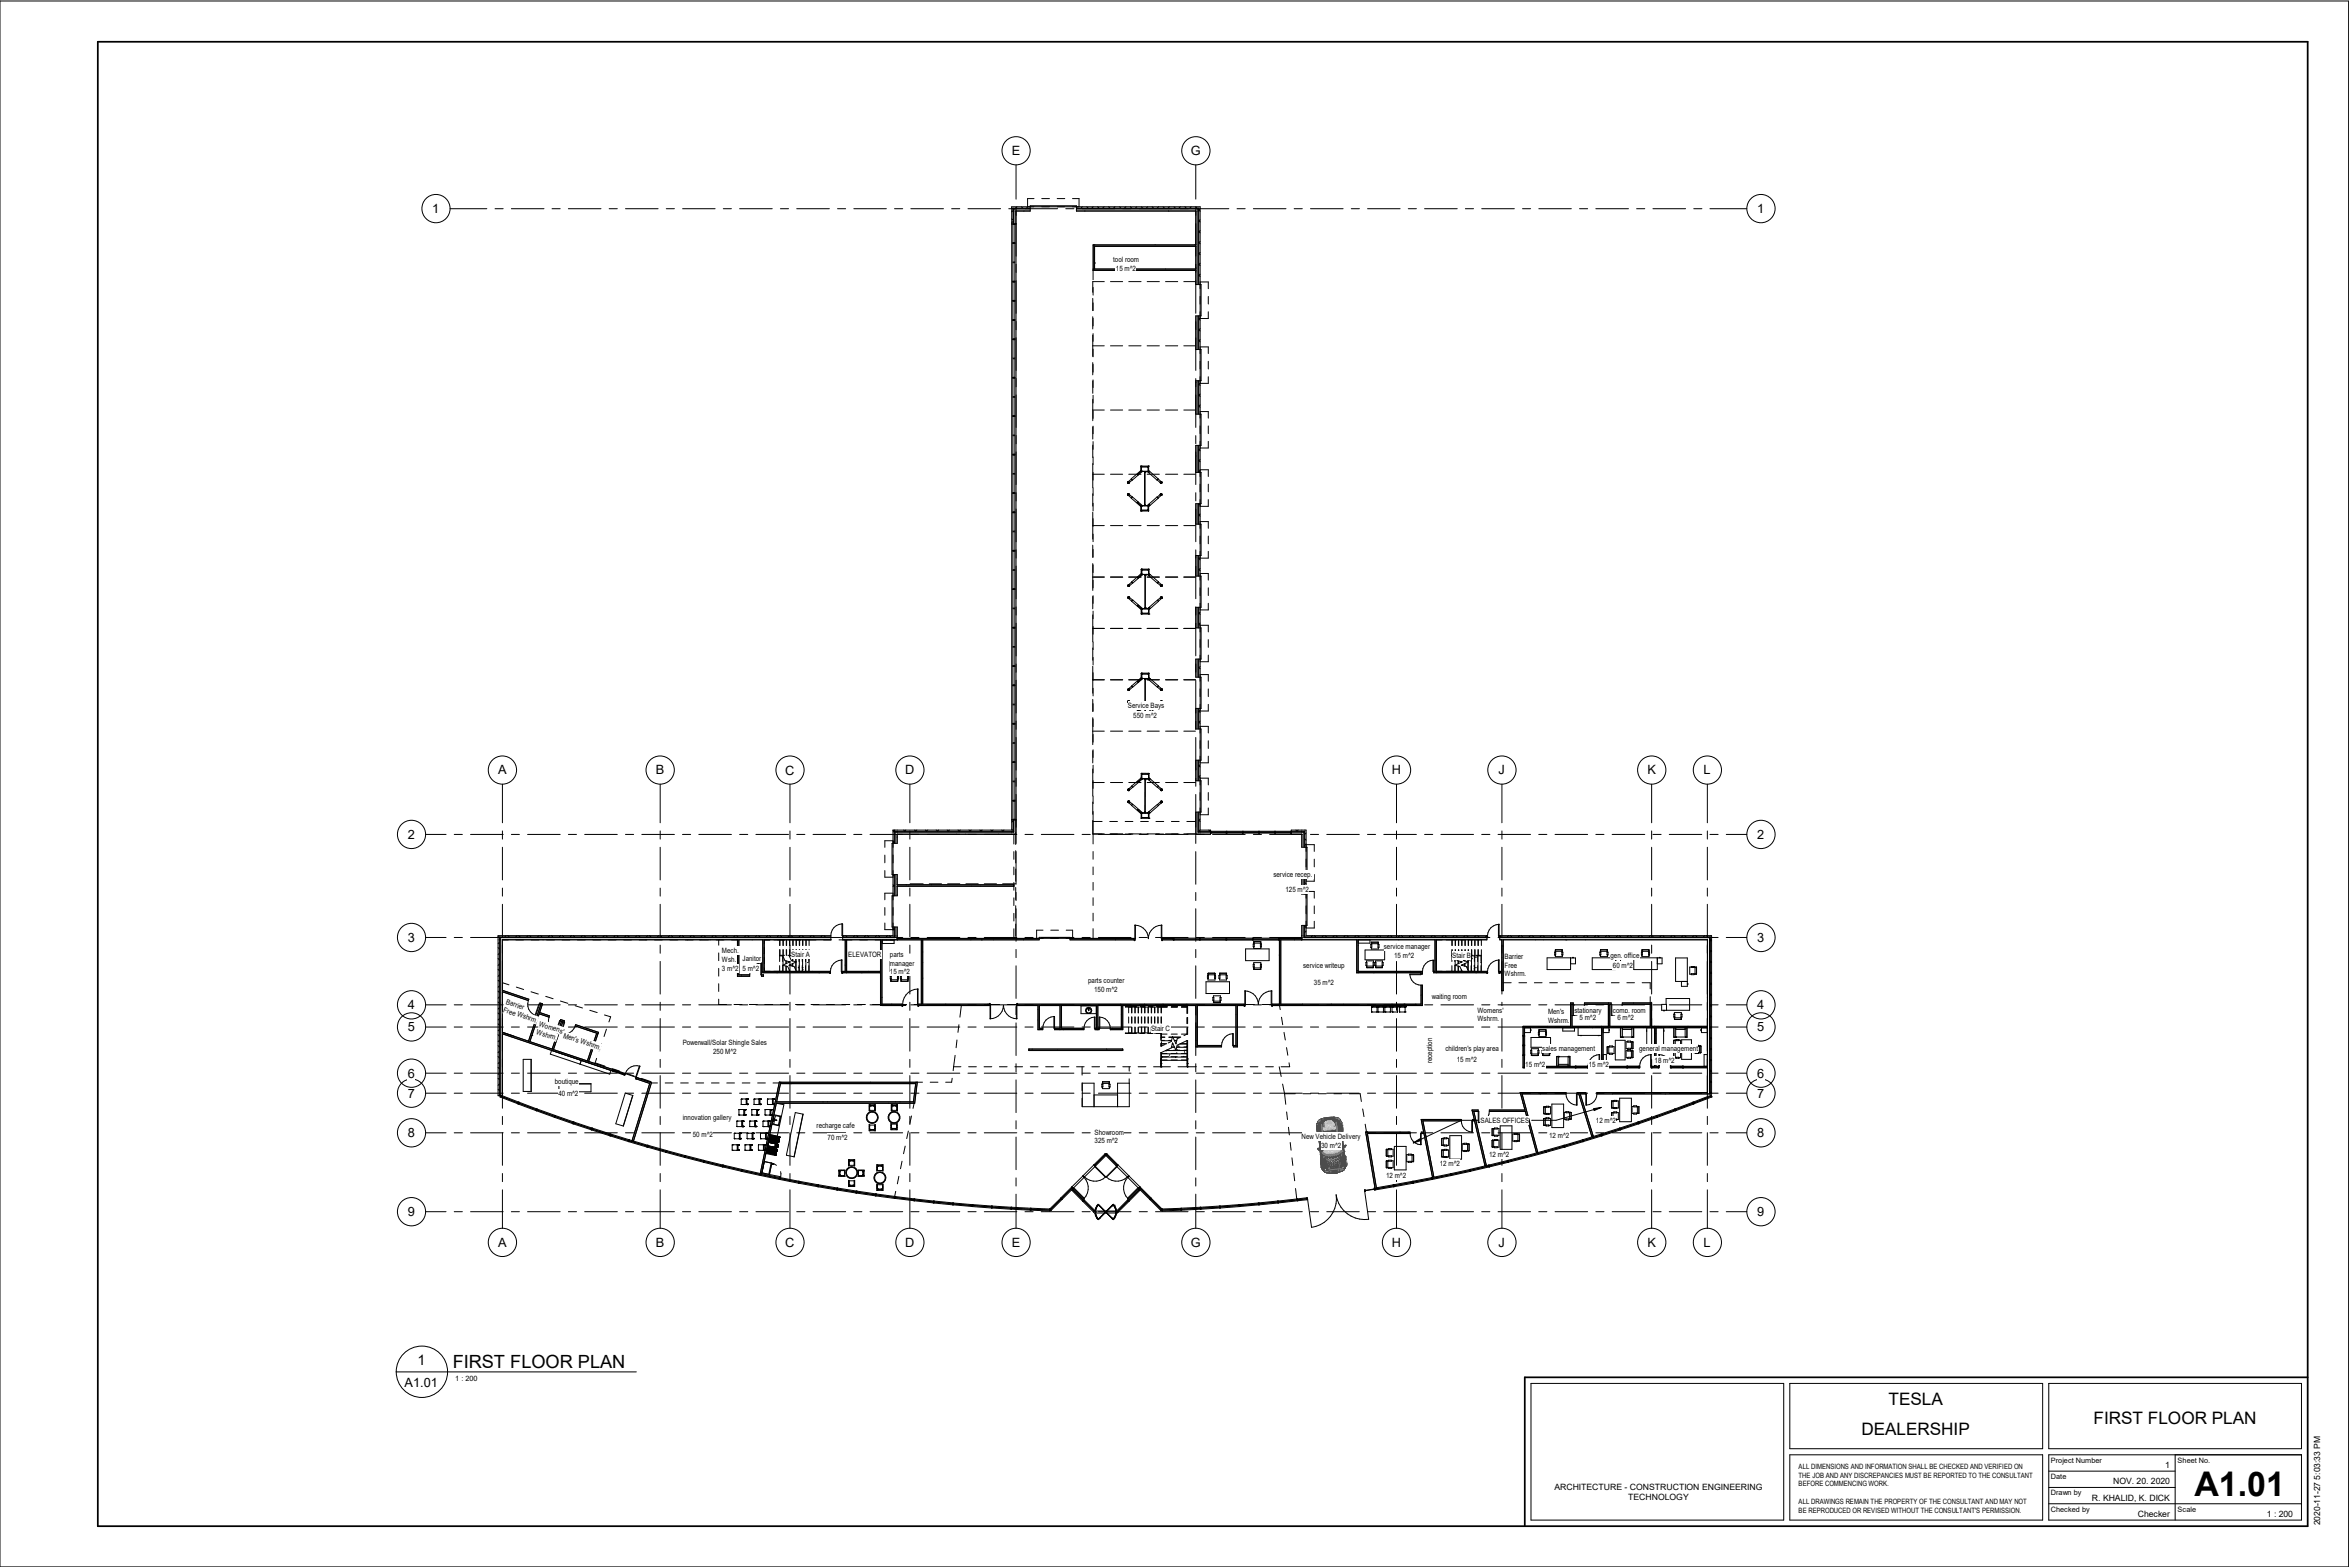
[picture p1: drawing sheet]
<svg xmlns="http://www.w3.org/2000/svg" width="914mm" height="610mm" viewBox="0 0 914 610" stroke-linecap="round" stroke-linejoin="round" font-family="sans-serif">
<defs><g id="words">
<text font-size="13.2" x="853.9" y="581.8">A1.01</text>
<text font-size="7.1" x="176.1" y="532.3">FIRST FLOOR PLAN</text>
<g font-size="6.7">
<text x="734.8" y="546.7">TESLA</text>
<text x="814.6" y="553.9">FIRST FLOOR PLAN</text>
<text x="724.3" y="558.2">DEALERSHIP</text>
</g>
<text font-size="5.6" x="162.4" y="531.2">1</text>
<g font-size="5">
<text x="393.7" y="60.3">E</text>
<text x="463.3" y="60.3">G</text>
<text x="168.2" y="82.9">1</text>
<text x="683.7" y="82.9">1</text>
<text x="193.8" y="301.3">A</text>
<text x="255.2" y="301.3">B</text>
<text x="305.6" y="301.3">C</text>
<text x="352.2" y="301.3">D</text>
<text x="541.6" y="301.3">H</text>
<text x="583.1" y="301.3">J</text>
<text x="641" y="301.3">K</text>
<text x="662.9" y="301.3">L</text>
<text x="158.7" y="326.3">2</text>
<text x="683.7" y="326.3">2</text>
<text x="158.7" y="366.4">3</text>
<text x="683.7" y="366.4">3</text>
<text x="158.7" y="392.6">4</text>
<text x="683.7" y="392.6">4</text>
<text x="158.7" y="401.2">5</text>
<text x="683.7" y="401.2">5</text>
<text x="158.7" y="419.2">6</text>
<text x="683.7" y="419.2">6</text>
<text x="158.7" y="427">7</text>
<text x="683.7" y="427">7</text>
<text x="158.7" y="442.4">8</text>
<text x="683.7" y="442.4">8</text>
<text x="158.7" y="473.1">9</text>
<text x="683.7" y="473.1">9</text>
<text x="193.8" y="485">A</text>
<text x="255.2" y="485">B</text>
<text x="305.6" y="485.1">C</text>
<text x="352.2" y="485">D</text>
<text x="393.7" y="485">E</text>
<text x="463.3" y="485">G</text>
<text x="541.6" y="485">H</text>
<text x="583.1" y="485">J</text>
<text x="641" y="485">K</text>
<text x="662.9" y="485">L</text>
<text x="157.4" y="539.7">A1.01</text>
</g>
<g font-size="3.4">
<text x="842.5" y="571.1">1</text>
<text x="604.8" y="579.8">ARCHITECTURE -</text>
<text x="634.2" y="579.8">CONSTRUCTION ENGINEERING</text>
<text x="822.2" y="577.4">NOV. 20. 2020</text>
<text x="633.5" y="583.6">TECHNOLOGY</text>
<text x="814" y="583.8">R. KHALID, K. DICK</text>
<text x="831.8" y="590.1">Checker</text>
<text x="882.1" y="590.1">1 : 200</text>
</g>
<text font-size="3.3" x="902.8" y="593.4" transform="rotate(-90 902.8 593.4)">2020-11-27 5:03:33 PM</text>
<g font-size="2.9">
<text x="433.2" y="101.8">tool room</text>
<text x="434.2" y="105.5">15 m^2</text>
<text x="438.8" y="275.5">Service Bays</text>
<text x="441" y="279.5">550 m^2</text>
<text x="495.5" y="341">service recep.</text>
<text x="500.2" y="347.1">125 m^2</text>
<text x="538.4" y="369.1">service manager</text>
<text x="307.9" y="372.4">Stair A</text>
<text x="330" y="372.4">ELEVATOR</text>
<text x="507" y="376.5">service writeup</text>
<text x="542.5" y="372.6">15 m^2</text>
<text x="565.1" y="372.6">Stair B</text>
<text x="626.6" y="372.7">gen. office</text>
<text x="627.6" y="376.5">60 m^2</text>
<text x="423.4" y="382.5">parts counter</text>
<text x="511.3" y="383.4">35 m^2</text>
<text x="425.7" y="386.1">150 m^2</text>
<text x="557.1" y="388.7">waiting room</text>
<text x="612.6" y="394">stationary</text>
<text x="627.6" y="394">comp. room</text>
<text x="447.9" y="401.2">Stair C</text>
<text x="614.6" y="396.7">5 m^2</text>
<text x="629.3" y="396.7">6 m^2</text>
<text x="219" y="403.6" transform="rotate(19 219 403.6)">Men's Wshrm.</text>
<text x="557.3" y="413.7" transform="rotate(-90 557.3 413.7)">reception</text>
<text x="562.4" y="408.9">children's play area</text>
<text x="566.8" y="413">15 m^2</text>
<text x="600.1" y="408.9">sales management</text>
<text x="637.8" y="408.9">general management</text>
<text x="643.8" y="413.5">18 m^2</text>
<text x="593.5" y="415.2">15 m^2</text>
<text x="618.2" y="415.2">15 m^2</text>
<text x="215.9" y="421.8">boutique</text>
<text x="217.3" y="426.2">40 m^2</text>
<text x="265.6" y="435.7">innovation gallery</text>
<text x="621" y="436.8">12 m^2</text>
<text x="269.6" y="442.3">50 m^2</text>
<text x="317.8" y="439">recharge cafe</text>
<text x="322" y="443.4">70 m^2</text>
<text x="579.4" y="450.3">12 m^2</text>
<text x="177.2" y="537.2">1 : 200</text>
<text x="798" y="569">Project Number</text>
<text x="847.3" y="569.2">Sheet No.</text>
<text x="798" y="575.4">Date</text>
<text x="798" y="581.7">Drawn by</text>
<text x="798" y="588.1">Checked by</text>
<text x="847.3" y="588.3">Scale</text>
</g>
<g font-size="2.8">
<text x="280.9" y="370.8">Mech.</text>
<text x="280.9" y="374.1">Wsh.</text>
<text x="280.9" y="377.7">3 m^2</text>
<text x="288.9" y="373.8">Janitor</text>
<text x="288.9" y="377.7">5 m^2</text>
<text x="346.3" y="372.4">parts</text>
<text x="346.3" y="375.6">manager</text>
<text x="585.5" y="373.2">Barrier</text>
<text x="585.5" y="376.5">Free</text>
<text x="346.3" y="379.1">15 m^2</text>
<text x="585.5" y="379.7">Wshrm.</text>
<text x="195.7" y="393.6" transform="rotate(19 195.7 393.6)">FreeWshrm. Womens'</text>
<text x="196.7" y="390.5" transform="rotate(19 196.7 390.5)">Barrier</text>
<text x="574.9" y="394">Womens'</text>
<text x="602.4" y="394.6">Men's</text>
<text x="574.9" y="397.2">Wshrm.</text>
<text x="602.4" y="397.9">Wshrm.</text>
<text x="208.5" y="402.1" transform="rotate(19 208.5 402.1)">Wshrm.</text>
<text x="265.6" y="406.6">Powerwall/Solar Shingle Sales</text>
<text x="277.5" y="409.9">250 M^2</text>
<text x="576.1" y="436.8">SALES OFFICES</text>
<text x="425.9" y="441.4">Showroom</text>
<text x="506.5" y="443.2">New Vehicle Delivery</text>
<text x="602.8" y="442.8">12 m^2</text>
<text x="425.9" y="444.6">325 m^2</text>
<text x="514.1" y="446.5">30 m^2</text>
<text x="560.2" y="453.7">12 m^2</text>
<text x="539.3" y="458.2">12 m^2</text>
<text x="699.9" y="571.4">ALL DIMENSIONS AND INFORMATION SHALL BE CHECKED AND VERIFIED ON</text>
<text x="699.9" y="574.8">THE JOB AND ANY DISCREPANCIES MUST BE REPORTED TO THE CONSULTANT</text>
<text x="699.9" y="578.2">BEFORE COMMENCING WORK.</text>
<text x="699.9" y="585.1">ALL DRAWINGS REMAIN THE PROPERTY OF THE CONSULTANT AND MAY NOT</text>
<text x="699.9" y="588.6">BE REPRODUCED OR REVISED WITHOUT THE CONSULTANT'S PERMISSION.</text>
</g>
</g></defs>
<g fill="none" stroke="#000" stroke-width=".39">
<path d="M402.3 77.3h-2.5v3.1M405.3 77.3h3M411.4 77.3h2.9M417.3 77.3h2.6v3.1M393.7 80.9l.5 .5M393.7 85.1l.5 .5M393.7 87.1h1.7M394.1 87.3h.8v14.6h-.8zM394.1 94.4h.8M394.1 94.7h.8M394.2 82l-.5 .4M394.2 86.2l-.5 .5"/>
<path d="M394.5 81.3h6.4M395.7 80.4l-.5 .5M397.4 80.4l.5 .5M398.4 82.1h.1M399.9 80.4l-.5 .5M400.9 80.9h-6.7v6.2M400.9 82h-5.6v5.1M400.9 81.2h-6.5v5.9M418.8 80.6l.3 .3M418.8 82h46.6v13.3h-40v9.9M418.8 80.9h47.7v29.8M418.8 81.3h47.3v29.4"/>
<path d="M418.8 81.2h47.4v29.5M421.1 80.4l-.5 .5M422.1 82.1h.1M422.9 80.4l.5 .5M425.4 80.4l-.5 .5M425.8 95.8h39.6v8.9h-39.6zM427.1 80.4l.5 .5M429.6 80.4l-.5 .5M431.4 80.4l.4 .5M433.8 80.4l-.5 .5M435.6 80.4l.5 .5M438.1 80.4l-.5 .5"/>
<path d="M439.8 80.4l.6 .5M442.3 80.4l-.5 .5M444.1 80.4l.5 .5M446.6 80.4l-.5 .5M448.3 80.4l.5 .5M449.5 95.3h-.1M450.8 80.4l-.5 .5M452.5 80.4l.6 .5M454.7 82v.1M455 80.4l-.5 .5M456.8 80.4l.5 .5M459.3 80.4l-.5 .5"/>
<path d="M461.1 80.4l.4 .5M463.5 80.4l-.5 .5M464.9 95.3h.1M465.3 80.4l.5 .5M465.3 95.3v-13.2h-46.5v-2h-17.9v2h-5.5v242.5h-46.3v3.5h-2v12.1h2v4.1M465.3 95.8v8.9M465.3 95.3h-40v13.5M466.5 81.6l.5 .5M466.5 94.4l.5 .4M466.5 85.9l.5 .5M467 81.2l-.5 .5M467 85.5l-.5 .5"/>
<path d="M467 89.7l-.5 .5 .5 .4M467 93.9l-.5 .5M467 98.2l-.5 .5 .5 .4M394.1 102.2h.8v37.1h-.8zM394.1 109.4h.8M394.1 109.7h.8M394.1 116.9h.8M394.1 117.1h.8M425.2 116.1v4.8M425.3 105.2h40.1v5.5M425.3 111.8v3M425.3 117.8v3"/>
<path d="M425.9 102.3h.1M429.7 109.6h-4.5v4.1M432.1 109.6h4.7M437 104.6v.1M439.2 109.6h4.8M446.4 109.6h4.7M453.4 104.6v.1M453.5 109.6h4.8M460.6 109.6h4.6M465.3 104.1l.1 .1M465.3 105.2v5.5h2.1v12.2h-2.1v13.1h2.1v12.1h-2.1v13h2.1v12.2h-2.1v10.5h2.1v12.2h-2.1v7.9h2.1v12.2h-2.1v8h2.1v12.2h-2.1v8h2.1v12.1h-2.1v7h2.1v12.2h-2.1v8h2.1v12.1h-2.1v8h2.1v12.2h-2.1v8.7h5.7v-1.7h-4v-242.5h-73.3v242.5h-46.2M466.5 102.8l.5 .5"/>
<path d="M467 106.7l-.5 .4 .5 .5M467 102.4l-.5 .5M467 109.7h3.2v2.6M470.2 115.3v3M394.1 139.6h.8v14.7h-.8zM394.1 124.4h.8M394.1 124.6h.8M394.1 131.9h.8M394.1 132.1h.8M425.2 123.2v4.8M425.2 130.4v8.3M425.2 134.5h4.5"/>
<path d="M425.3 123.8v3M425.3 129.8v3M425.3 135.8v3M432.1 134.5h4.7M439.2 134.5h4.8M446.4 134.5h4.7M453.5 134.5h4.8M460.6 134.5h4.6M465.4 122.9v13.1M466.1 122.9v13.1M466.2 122.9v13.1M466.5 132.5l.5 .5"/>
<path d="M466.5 124l.5 .5M466.5 122.9v13.1M467 132.1l-.5 .5M467 127.8l-.5 .6 .5 .4M467 123.6l-.5 .5M467 135h3.2v2.5M470.2 121.3v2.6h-3.2M394.1 154.6h.8v14.6h-.8zM394.1 146.8h.8M394.1 147.1h.8M425.2 141.1v4.7M425.2 148.2v4.8"/>
<path d="M425.2 155.4v8.3M425.2 159.5h4.5M425.3 141.8v3M425.3 147.8v3M425.3 153.8v3M425.3 159.8v3M432.1 159.5h4.7M439.2 159.5h4.8M446.4 159.5h4.7M453.5 159.5h4.8M460.6 159.5h4.6M465.3 148.8l.1 .1"/>
<path d="M465.4 148.1v13M466.1 148.1v13M466.2 148.1v13M466.5 157.9l.5 .6M466.5 153.7l.5 .5M466.5 149.5l.5 .4M466.5 148.1v13M467 153.3l-.5 .5M467 149.1l-.5 .5M467 157.5l-.5 .5M470.2 140.5v3.1M470.2 146.6v2.5h-3.2"/>
<path d="M394.1 169.5h.8v14.7h-.8zM394.1 161.8h.8M394.1 162h.8M394.1 176.7h.8M394.1 177h.8M425.2 166.1v4.7M425.2 173.2v4.8M425.3 165.8v3M425.3 171.8v3M425.3 177.8v3M465.4 173.3v10.5M466.1 173.3v10.5"/>
<path d="M466.2 173.3v10.5M466.5 179.2l.5 .5M466.5 174.9l.5 .5M466.5 173.3v10.5M467 174.5l-.5 .5M467 178.7l-.5 .5M467 160.1h3.2v2.6M470.2 165.7v3M470.2 171.7v2.6h-3.2M394.1 184.4h.8v22.2h-.8zM394.1 191.7h.8M394.1 191.9h.8"/>
<path d="M394.1 199.2h.8M394.1 199.4h.8M425.2 180.3v9.4M425.2 192.1v4.8M425.2 199.3v10.4M425.2 184.5h4.5M425.3 183.8v3M425.3 189.8v2.9M425.3 195.7v3.1M432.1 184.5h4.7M439 192.7l1.2 1.1M439.2 184.5h4.8"/>
<path d="M439.4 192.3l1.2 1.1M440.2 193.8l.4-.5 3.9 3.3-.6 .4 .2 .1M440.2 193.8l3.9 3.3M440.6 186.7l-.4-.3-1.2 1M440.6 186.7l-1.2 1M442.5 195.4h.1M442.5 195.4l.1 .2M442.5 195.5h.2M442.5 195.5l.1 .1M442.6 184.7h.1M442.6 184.6h.1M442.6 184.6v.1"/>
<path d="M442.6 195.4l.2 .1M442.6 195.7l1.4 1.2M442.6 195.6v.1M442.7 184.7h.1M442.7 184.4l-.1 .1M442.7 184.4l-.1 .2M442.8 195.5h.1M442.8 195.5l1.3 1.2M442.8 184.6l-.2 .1M443.9 183.1h.1M443.9 197.1l.1 1.7M443.9 198.8h.1"/>
<path d="M443.9 181.3h3M443.9 181.4v1.6M444 196.8h.1M444 196.9h.1M444 181.3h.1M444 198.8h.1M444 196.8h.2M444 196.8v.1M444 196.7h.1M444 183.3l-1.3 1.1M444 183l-3.8 3.3 .4 .5M444 183h.1"/>
<path d="M444.1 196.8h.1M444.1 196.7l-.1 .2M444.1 196.7h.1M444.1 183.3h.1M444.1 196.7v1.7M444.1 196.7v.1M444.1 196.7h-.1M444.1 183v.3l.4 .1-3.9 3.4M444.1 198.4h.1M444.1 183.3l.1 .1M444.2 183.3h.1M444.2 181.7l-.1 1.6"/>
<path d="M444.2 183.4l-1.5 1.3M444.2 181.7h2.5M444.2 196.8l2.4-.1 .2 1.6-2.6 .1M444.2 181.6v.1M445.4 183.8h.1M445.4 183.4v.4M445.4 196.3v.4M445.5 183.8h.1M445.5 183.4v13.3M445.6 183.5h-.3v13.1h.3M446.4 184.5h4.7M446.4 196.7h.1"/>
<path d="M446.6 181.6l.1 1.7-2.5 .1M446.7 183.4h.1M446.7 196.8h.1M446.7 183.3h.1M446.9 181.3h.1M446.9 183.8l.1 .1M446.9 181.3l.1 1.7M447 197.1l-.1 1.7h-2.9M447.1 196.2l.3 .4M447.1 196.2h-.1M447.3 183.4v.1M447.3 183.5l-.5-.6 3.8 3.4-.4 .5-3.8-3.4 .6 .5"/>
<path d="M447.3 183.5l-.3 .4M447.3 196.6l-.3-.3-.6 .4M447.3 196.6l-.5 .6 3.8-3.4-.4-.5-3.8 3.4M447.4 196.6h.1M451.4 192.4l-1.1 1 .3 .4 1.2-1.1M451.5 192.2l.5-.1 .1 .5a.36 .36 0 0 1-.5 .1 .36 .36 0 0 1-.1-.5zM451.8 187.4l-1.2-1.1-.3 .4 1.2 1M453.5 184.5h4.8M460.6 184.5h4.6M465.4 196v7.9M466.1 196v7.9M466.2 196v7.9"/>
<path d="M466.5 196.1l.5 .5M466.5 183.4l.4 .4M466.5 196v7.9M466.7 196l-.2 .2M467 183l-.5 .5M467 199.9l-.5 .5M467 182.8h3.2v2.6M470.2 188.3v3M470.2 194.4v2.6h-3.2M394.1 206.9h.8v14.7h-.8zM394.1 214.1h.8M394.1 214.4h.8"/>
<path d="M425.2 212.1v4.8M425.2 219.2v10.5M425.2 204.5h4.5M425.3 201.8v3M425.3 207.8v2.9M425.3 213.7v3M425.3 219.8v3M432.1 204.5h4.7M439.2 204.5h4.8M446.4 204.5h4.7M453.5 204.5h4.8M460.6 204.5h4.6"/>
<path d="M465.4 216.1v8M466.1 216.1v8M466.2 216.1v8M466.5 217.3l.5 .5M466.5 200.4l.5 .4M466.5 216.1v8M467 216.9l-.5 .5M467 202.9h3.2v2.6M470.2 208.5v3M470.2 214.5v2.6h-3.2M394.1 221.9h.8v14.7h-.8zM394.1 236.8h.8v14.7h-.8z"/>
<path d="M394.1 229.1h.8M394.1 229.3h.8M425.2 232.1v4.8M425.2 239.2v10.5M425.2 224.5h4.5M425.3 225.7v3M425.3 231.7v3M425.3 237.7v3M432.1 224.5h4.7M439 227.6l-.1 .1M439.1 227.5l.4 .2-.1 .4-.5-.1v-.3M439.1 227.5l-.1 .1"/>
<path d="M439.1 227.5l1.3-1.1 .3 .4-1.2 1.1M439.2 232.8l1.2 1M439.2 224.5h4.8M439.5 232.4l1.2 1.1M440.8 233.4l-.5 .5 3.9 3.3M440.8 233.4l3.8 3.3M442.6 235.5h.1M442.6 235.5l1.5 1.4M442.6 235.5h.2M442.6 235.6h.1M442.6 235.5v.1M442.7 235.5h.1"/>
<path d="M442.7 224.7h.1M442.7 224.8h.1M442.8 224.7l-.1 .1M442.8 235.5l1.4 1.3M442.8 224.6l-.1 .2M442.8 235.5v.1M442.9 224.7h-.1M444 223.2h.1M444 237.2l.1 1.7h2.9M444 238.8h.1M444.1 221.4h.1M444.1 236.9h.1"/>
<path d="M444.1 238.9h.1M444.1 221.4l-.1 1.7M444.1 221.4h3v1.8M444.2 236.9h.1M444.2 223.4l-1.5 1.3M444.2 223.1l-3.9 3.3 .4 .5 3.9-3.3-.4-.2v-.3M444.2 223.1h.1M444.2 236.8h.1M444.2 236.8l-.1 .1M444.2 223.4h.1M444.2 236.8v1.7M444.2 236.9l2.5-.1 .2 .2"/>
<path d="M444.3 223.5l-1.5 1.2M444.3 238.5h.1M444.3 223.5h2.5M444.6 236.7l-.1 .1M444.6 236.8l-.2-.1-.3 .4 .1 .1M445.5 223.6h.2v13.1h-.2zM445.5 223.9h.1M445.5 236.4h.1M445.5 223.5v.4M445.5 236.4v.4M445.6 223.9h.1M445.6 236.4h.1"/>
<path d="M445.6 223.5v.4M445.6 236.4v.4M446.4 224.5h4.7M446.5 223.5l3.8 3.4 .5-.5-3.8-3.4 .5 .6M446.5 236.8l3.8-3.3 .5 .4-3.9 3.3M446.5 236.8h.1M446.6 223.5l.5 .4M446.6 236.8l.5-.5 .4 .4-.6 .5M446.8 223.5h.1M446.8 238.5h.1M446.9 221.8l-.1 1.7M446.9 236.9l-.2 1.7-2.5-.1"/>
<path d="M446.9 223.4h.1M446.9 221.9l-.2-.2h-2.3l-.1 1.8M446.9 238.4v.1M447 238.9h.1M447 223.9h.1M447.1 237.2l-.1 1.7M447.2 236.3l.3 .3zM447.2 236.3h.1M447.4 223.5l.1 .1M447.5 223.6l-.4 .3M451.6 232.5l.5-.3 .1 .5-.3 .1M451.6 232.5l.3 .3"/>
<path d="M451.6 232.5l-1.2 1 .3 .4 1.3-1.1M451.6 227.7v.1M451.7 227.6l-.1 .1M451.9 227.5l.3 .4-.4 .2-.2-.3M451.9 227.5l-.2 .1M452 227.5l-1.3-1.1-.3 .4 1.2 1M453.5 224.5h4.8M460.6 224.5h4.6M465.4 236.3v8M466.1 236.3v8M466.2 236.3v8M466.5 238.5l.5 .5"/>
<path d="M466.5 221.5l.5 .5M466.5 236.3v8M467 238.1l-.5 .5M467 221.1l-.5 .6M467 223.1h3.2v2.6M470.2 228.7v3M470.2 234.7v2.6h-3.2M394.1 251.8h.8v22.1h-.8zM394.1 244.3h.8M394.1 244.1h.8M394.1 259h.8M394.1 259.2h.8"/>
<path d="M425.2 252.1v4.7M425.2 259.2v10.5M425.2 244.5h4.5M425.3 243.7v3M425.3 249.7v3M425.3 255.7v3M432.1 244.5h4.7M439.2 244.5h4.8M446.4 244.5h4.7M453.5 244.5h4.8M460.6 244.5h4.6M465.4 256.4v7"/>
<path d="M466.1 256.4v7M466.2 256.4v7M466.5 259.7l.5 .5M466.5 242.7l.5 .5h3.2v2.6M466.5 256.4v7M467 242.4l-.5 .4M467 259.3l-.5 .5M470.2 248.8v3M470.2 254.8v2.6h-3.2M394.1 274.2h.8v14.7h-.8zM394.1 266.5h.8M394.1 266.7h.8"/>
<path d="M425.2 272.1v4.7M425.2 279.2v10.5M425.2 264.5h4.5M425.3 261.7v3M425.3 267.7v3M425.3 273.7v3M425.3 279.7v3M432.1 264.5h4.7M439 268.1h-.1M439.1 268l.4 .2-.1 .4-.5-.1v-.4M439.1 268l-.1 .1M439.1 268l1.3-1.1 .3 .4-1.2 1.1"/>
<path d="M439.2 273.3l1.2 1M439.2 264.5h4.8M439.5 272.9l1.2 1M440.8 273.9l-.5 .5 3.9 3.3M440.8 273.9l3.8 3.3M442.6 276h.1M442.6 276v.1M442.6 276l1.6 1.2M442.6 276.1h.1M442.6 276.1l.2 .1M442.7 276h.1M442.7 265.2h.1"/>
<path d="M442.7 265.1v.2M442.7 265.1h.1M442.7 265.3h.1M442.8 276.2h.1M442.8 265.2l-.1 .1M442.8 276.2l1.3 1.2M442.8 276.1h.1M442.9 265.1l-.1 .1M444 263.7h.1M444 279.3h.1M444 277.6l.1 1.8h2.9M444 279.3l.2 .1"/>
<path d="M444.1 261.9h.1M444.1 277.4h.1M444.1 279.4h.1M444.1 261.9l-.1 1.7M444.1 261.9h2.9l.1 1.8M444.2 277.3h.1M444.2 263.8l-1.5 1.3M444.2 263.5l-3.9 3.4 .4 .4 3.9-3.3M444.2 263.5v.1M444.2 277.2l-.1 .2M444.2 277.2v1.8M444.2 277.3v.1"/>
<path d="M444.2 277.2v.1M444.2 277.4l2.5-.1 .2 .2M444.2 263.6l-.1 .1 .3 .4 .2-.2M444.2 263.9h2.6M444.3 263.9l-1.5 1.3M444.3 279h.1M444.5 264h.1M444.6 277.2l-.1 .1M444.6 277.3l-.2-.1-.3 .3 .1 .2M445.5 264.1h.2v13.1h-.2zM445.5 264.4h.1M445.5 276.9h.1"/>
<path d="M445.5 263.9v.5M445.5 276.9v.4M445.6 264.4h.1M445.6 276.9h.1M445.6 263.9v.5M445.6 276.9v.4M446.4 264.5h4.7M446.5 277.2v.1M446.5 263.9l3.8 3.4 .5-.5-3.9-3.2 .6 .4M446.5 277.2l3.8-3.3 .5 .5-3.9 3.3M446.6 263.9l.5 .5M446.6 277.3l.5-.5 .4 .4-.6 .5"/>
<path d="M446.8 263.9h.1M446.8 279h.1M446.9 263.9h.1M446.9 262.3v1.6M446.9 277.4v1.6M446.9 262.4l-.2-.2h-2.3l-.1 1.7M446.9 278.9l-2.7 .1M446.9 263.9h-.1M447 279.4h.1M447 264.4h.1M447.1 279.3h.1M447.1 279.3l-.1 .1"/>
<path d="M447.1 277.6v1.7M447.2 276.7l.3 .4zM447.2 276.7v.1M447.4 264h.1M447.5 264l-.4 .4M451.6 272.9l-1.2 1.1 .3 .4 1.3-1.1M451.6 268.4l.1 .1M451.9 267.9l-.3 .5M451.9 267.9l.3 .5-.5 .1M452 267.9l-1.3-1-.3 .4 1.2 1.1M453.5 264.5h4.8M460.6 264.5h4.6"/>
<path d="M465.4 275.6v8M466.1 275.6v8M466.2 275.6v8M466.5 276.6l.5 .6M466.5 275.6v8M467 276.3l-.5 .5M467 262.4h3.2v2.6M470.2 268v3M470.2 274v2.6h-3.2M394.1 289.2h.8v14.7h-.8zM394.1 281.4h.8M394.1 281.7h.8"/>
<path d="M394.1 296.4h.8M394.1 296.6h.8M425.2 292.1v4.7M425.2 299.2v10.5M425.2 284.4h4.5M425.3 285.7v3M425.3 291.7v3M425.3 297.7v3M432.1 284.4h4.7M439.2 284.4h4.8M446.4 284.4h4.7M453.5 284.4h4.8"/>
<path d="M460.6 284.4h4.6M465.4 299.2l-.1 .1M465.4 295.7v8M466.1 295.7v8M466.2 295.7v8M466.5 297.9l.5 .5M466.5 280.9l.5 .5M466.5 295.7v8M467 280.5l-.5 .5M467 297.5l-.5 .4M467 282.6h3.2v2.6M470.2 288.2v3"/>
<path d="M470.2 294.2v2.6h-3.2M393.7 318.9h1.7M394.1 304.1h.8v14.6h-.8zM394.1 311.4h.8M394.1 311.6h.8M394.2 319.4l-.5 .5M394.2 318.9v4.5h-46.3v4.7M394.4 318.9l.1 4.8h-46.2v4.4M395.3 318.9l-.1 9.6M425.2 319.2v5.2h4.5M425.2 304.4h4.5M425.2 312v4.8"/>
<path d="M425.3 303.7v3M425.3 309.7v3M425.3 315.7v12.6M425.3 319.6h3.5M431.8 319.6h3M432.1 304.4h4.7M437.8 319.6h3M439.2 304.4h4.8M439.5 311.9l-.2-.3-.5 .2 .4 .5M439.5 311.9l-.3 .4M439.5 311.9l1.2 1-.3 .4-1.2-1M440.7 312.8l3.9 3.4-.6 .3 .2 .2-3.9-3.3z"/>
<path d="M440.7 306.3l-.3-.4-1.2 1M440.7 306.3l-1.2 1M442.6 315h.1M442.6 314.9h.1M442.6 314.9l.1 .2M442.6 314.9l1.6 1.3M442.6 315l.1 .1M442.7 304.2h.1M442.7 304.1h.1M442.7 304.1v.1M442.7 315.1v.1M442.7 315.2l1.4 1.2"/>
<path d="M442.7 315h.1M442.8 315h.1M442.8 304l-.1 .1M442.8 304.2h.1M442.8 304h.1M442.9 304.1h.1M442.9 304.1l-.1 .1M443.8 319.6h3M444 302.6h.1M444 316.6l.1 1.7h2.9M444 318.3h.1M444.1 300.9h.1"/>
<path d="M444.1 300.9h3v1.7M444.1 300.9l-.1 1.7M444.1 316.3h.1M444.2 316.2l.2 1.9 2.5-.1-.2-1.7-2.5 .1M444.2 302.8l-1.4 1.2M444.2 316.3v.1M444.2 316.2h.1M444.2 302.5l-3.9 3.3 .4 .5M444.2 302.5v.1M444.2 302.8h.1M444.2 302.9l.1-1.7h2.6v1.7M444.2 316.2v.2"/>
<path d="M444.2 302.9l.4 .1-3.9 3.3M444.2 302.6l.1 .3h2.6M444.3 302.9h.1M444.3 302.9l-1.4 1.2M444.3 316.3h.1M444.4 301.2l-.2 .1M445.5 303.4h.1M445.5 302.9v.5M445.5 315.8v.5M445.5 303.1l-.1 13h.2v-13M445.6 315.8v.5M445.6 303.3h.1"/>
<path d="M445.6 302.9v.5M446.4 304.4h4.7M446.5 316.2l3.8-3.3 .5 .5-3.9 3.3M446.5 316.2v.1M446.8 301.2l.1 .1M446.8 316.3h.1M446.8 302.9h.1M446.9 302.9h.1M447 318.3h.1M447 303.4h.1M447.1 316.6v1.7M447.1 318.3h-.1"/>
<path d="M447.1 315.8l.3 .4-.5 .5M447.1 315.8l-.6 .5M447.1 315.8l.4 .3zM447.4 303h.1M447.5 303l-.6-.5 3.9 3.3-.5 .5-3.8-3.3 .6 .4M447.5 303l-.4 .4M449.8 319.6h3M451.6 311.9l-1.2 1.1 .3 .4 1.3-1.1M452 306.9l-1.3-1-.3 .4 1.2 1M453.5 304.4h4.8M455.8 319.6h3M460.6 304.4h4.6"/>
<path d="M461.8 319.6h3.5M465.4 315.9v8.7M466.1 315.9v7.8h4.9M466.2 315.9v7.7h4.8M466.5 319.1l.5 .5M466.5 302.1l.5 .5M466.5 315.9v7.5M467 301.7l-.5 .5M467 318.6l-.5 .6M467 302.7h3.2v2.7M470.2 308.3v3M470.2 314.3v2.6h-3.2"/>
<path d="M344.3 338.7v2.5h3.2M344.3 332.7v3M347.5 322.9v41.1h-19.9v-4.6M347.5 327.2l.4 .5M347.5 323l.4 .5M347.5 327.1h-3.2v2.5M347.9 327.4l-.4 .5M348.2 322.9l-.7 .8M349 325.7h.1M351.6 322.9l.4 .5 .5-.5M355.9 322.9l.4 .5M356.7 322.9l-.5 .5"/>
<path d="M360.1 322.9l.5 .5M361 322.9l-.5 .5M364.3 322.9l.5 .5M365.2 322.9l-.5 .5M368.6 322.9l.5 .5M369.4 322.9l-.5 .5M372.2 324.5v.1M372.8 322.9l.5 .5M373.7 322.9l-.5 .5M375.7 324.5v.1M377 322.9l.5 .5M377.9 322.9l-.5 .5"/>
<path d="M381.3 322.9l.4 .5 .4-.5M385.5 322.9l.5 .5M386.4 322.9l-.5 .5M388.6 324.5v.1M389.8 322.9l.5 .5M390.7 322.9l-.6 .5M393.7 322.6l.5 .5M394.4 323.6h-46.2v4.5M394.5 324.6v3.7M394.5 331.3v3M394.5 337.3v3M395.2 330.9v4.8"/>
<path d="M395.2 338.1v4.7M395.3 324.5h-46.3v3.6M425.3 331.3v3M425.3 337.3v3M425.3 324.5h3.5M431.8 324.5h3M432.1 324.4h4.7M437.8 324.5h3M439.2 324.4h4.8M443.8 324.5h3M446.4 324.4h4.7M449.8 324.5h3"/>
<path d="M453.5 324.4h4.8M455.8 324.5h3M460.6 324.4h4.6M461.8 324.5h9.2M466.1 324.6h.1M466.2 324.6h.1M466.5 323.3l.1 .1M466.5 324.6h.1M466.5 323.4h41.2v6.2M467 322.9l-.5 .5M467 324.6h.1M470.3 322.9l.5 .5"/>
<path d="M471 323.1l-.3 .3M471 324.1h31.5M471.2 323.7h5.9M471.2 323.8h5.9M471.2 323.4v.7M477.1 323.4v.7M477.4 323.7h6M477.4 323.8h6M477.4 323.4v.7M483.4 323.4v.7M483.7 323.7h6.1M483.7 323.8h6.1"/>
<path d="M483.7 323.4v.7M489.8 323.4v.7M490 323.7h6M490 323.8h6M490 323.4v.7M496 323.4v.7M496.3 323.7h5.9M496.3 323.4v.7M496.3 323.8h5.9M502.2 323.4v.7M502.5 324.5h4.1v5.1M502.5 323.6h4.9v6"/>
<path d="M502.5 323.7h4.9v5.9M504.2 322.9l.5 .5M505.1 322.9l-.5 .5M505.8 324.5v.1M507.7 326.3l.5 .6M508.2 324.1l-.5 .5M508.2 328.3l-.5 .5M508.2 328.6h3.2v2.6M511.4 334.2v3M327.6 359.4h.3v6.2M327.6 359.4a4.6 4.6 0 0 0-4.3 4.6M344.3 353.1v3"/>
<path d="M344.3 359.1v2.6h3.2M347.5 344.2l.4 .5M347.5 347.5h-3.2v2.6M347.7 340.2l.2 .2M347.9 340.2l-.4 .5M347.9 344.4l-.4 .5M347.9 340.2v8.3M348.2 340.2v8.3M348.3 340.2v8.3M349 341.9h.1M349 348h.1M349 340.2v4.1h45.5"/>
<path d="M349.1 344.7v3.8h-2v12.1h2v4.5M349.1 344.2h45.4M352.6 344.2v.1M353.4 344.7v.1M354.1 343.8h5.1M361.6 343.8h4.8M362.4 344.2l.1 .1M368.7 343.8h4.8M375.8 343.8h4.8M378.1 344.7v.1M381.5 344.7v.1M383 343.8h4.7"/>
<path d="M390.1 343.8h5.1M394.5 343.3v3M394.5 349.3v3M394.5 355.3v3M394.5 344.8l-45.5-.1v3.8M395.2 345.2v4.8M395.2 352.3v4.8M395.2 359.5v4.7M425.3 343.3v3M425.3 349.3v3M425.3 355.3v3M441.6 359.9v6h-.3v-.9l-92.3 .1v-4.5"/>
<path d="M441.6 359.9h.2v5.3h-.5M441.6 359.9a5.3 5.3 0 0 1 5.2 5.3 5.3 5.3 0 0 1 5.3-5.3M452.1 359.9v6h.2v-.9h4.3M452.1 359.9h-.2v5.3h.4M506.6 341.8v6M507.4 341.8v6M507.7 347.6l.3 .2M507.7 343.3l.5 .5M507.7 341.8v6M508.2 345.3l-.5 .5M508.2 346.8h3.2v2.6M511.4 340.2v2.6h-3.2"/>
<path d="M511.4 352.4v3M511.4 358.4v2.6h-3.2M583.3 359.6h-.2v4.5h.5l.3 .3M583.3 359.6v5.2h81.9v60.7M583.3 359.6a4.6 4.6 0 0 0-4.5 4.5M193.8 364.4l.5 .5M193.8 377.1l.5 .5M193.8 372.9l.5 .5M193.8 368.6l.5 .5M194.3 370.8l-.5 .5M194.3 366.6l-.5 .5M194.3 375.1l-.5 .5"/>
<path d="M194.3 379.3l-.5 .5M196.9 364l-.5 .4M197.6 364l.5 .4M201.2 364l-.5 .4M201.8 364l.6 .4M205.4 364l-.5 .4M206.1 364l.5 .4M209.7 364l-.5 .4M210.4 364l.5 .4M211.3 365.6h.1M213.9 364l-.5 .4M214.6 364l.5 .4"/>
<path d="M218.1 364l-.5 .4M218.8 364l.5 .4M222.4 364l-.5 .4M223.1 364l.5 .4M226.6 364l-.5 .4M227.3 364l.5 .4M230.8 364l-.4 .4M231.6 364l.4 .4M235.1 364l-.5 .4M235.8 364l.5 .4M239.4 364l-.6 .4M240 364l.5 .4"/>
<path d="M243.6 364l-.5 .4M244.3 364l.5 .4M247.8 364l-.5 .4M248.5 364l.5 .4M251.2 365.5h.1M252.1 364l-.6 .4M252.7 364l.5 .4M256.3 364l-.5 .4M257 364l.5 .4M260.6 364l-.5 .4M261.2 364l.5 .4M264.8 364l-.5 .4"/>
<path d="M265.5 364l.5 .4M267.6 365.5l-.1 .1M269 364l-.5 .4M269.7 364l.5 .4M272.2 365.6h.1M273.3 364l-.5 .4M273.9 364l.5 .4M276.3 365.6h.1M277.5 364l-.5 .4M278.2 364l.5 .4M279.7 365.6v2.1M279.7 370.7v3"/>
<path d="M279.7 376.7v3M281 365.5v.1M281.7 364l-.5 .4M282.4 364l.5 .4M286 364l-.5 .4M286.7 364l.4 .4M287 376.6l-.1 .2M287 365.6h-91.5v19.7M287.4 365.6h9.4M287.5 365.6v13.6h4.2M290.2 364l-.5 .4M290.9 364l.5 .4"/>
<path d="M291.7 379.2v.5l-4.8 .1 .1-14.3h-91.6l.1 19.8M292.7 365.5v.1M294.5 364l-.5 .4M295.1 364l.6 .4M296 374.7h.3v5l.8 .1v-.6h-1.1zM296 374.7a4.6 4.6 0 0 0-4.3 4.5M296.3 379.3h.7v.4M296.8 365.6v12.9h26.1M297.3 365.6h26.2M297.4 370.8l-.1 .1M297.4 365.6v12.3h25.5v.8h.2v-.7M298.7 364l-.5 .4"/>
<path d="M299.4 364l.5 .4M302.4 378.4l-.1 .1M302.9 364l-.5 .4M303.4 371.6h1.9M303.4 371.9h1.2M303.4 365.6v2.2M303.4 369.4v4.7M303.4 375.7v2.2M303.5 365.6v2.2M303.5 369.4v2.2M303.6 364l.5 .4M304.5 371.9v2.2"/>
<path d="M304.5 375.7v2.2M304.6 371.9l.8 1.8 2 .5-2.9 1.3 2 .5 .9 1.9M304.7 365.6v2.2M304.7 369.4v2.2M304.7 372v5.9M304.8 365.6v2.2M304.8 369.4v2.2M305.8 373.8v1.1M305.8 375.8v2.1M305.9 365.6v2.2M305.9 369.4v2.2M305.9 373.8v1.1"/>
<path d="M305.9 375.8v2.1M306.1 365.6v2.2M306.1 369.4v2.2M307.1 374.1v.3M307.1 375.5h.1M307.1 377.2v.7M307.2 364l-.5 .4M307.2 365.6v2.2M307.2 369.4v2.2M307.2 371.9v.2M307.2 374.1v.2M307.2 375.5h.1"/>
<path d="M307.2 377.5v.4M307.3 365.6v2.2M307.3 369.4v2.2M307.8 375.5l.1 .2M307.8 364l.6 .4M308.2 372.3l-.1 .3M308.4 371.9v1.9M308.4 374.9v.9M308.5 369.4v2.2h-1.9M308.5 365.6v2.2M308.5 371.9v1.9M308.5 374.9v1"/>
<path d="M308.6 365.6v2.2M308.6 369.4v2.2M309.6 371.9v2.2M309.6 374.3v3M309.8 369.4v2.2h1.8M309.8 365.6v2.2M309.8 371.9v2.2M309.8 374.3v3.3M309.9 377.9l-.9-1.9-2-.5 2.9-1.3-2-.5-.8-1.8h7.7v6M309.9 365.6v2.2M309.9 369.4v2.2M310.4 371.9l.1 .1"/>
<path d="M310.6 376.3l.2 .3M310.9 371.9v2.2M310.9 375.7v2.2M311 365.6v2.2M311 369.4v2.2M311 371.9v6M311.1 365.6v2.2M311.1 369.4v2.2M311.4 364l-.5 .4M312.1 364l.5 .4M312.2 376.5h.3M312.2 371.9v2.2"/>
<path d="M312.2 375.7v2.2M312.3 365.6v2.2M312.3 369.4v2.2M312.3 371.9v6M312.4 365.6v2.2M312.4 369.4v2.2M312.5 377.1l-.2 .3M313.1 372.5l.2 .3M313.4 371.9v2.2M313.4 375.7v2.2M313.6 365.6v2.2M313.6 369.4v2.2"/>
<path d="M313.6 371.9v6M313.7 365.6v2.2M313.7 369.4v2.2M314.2 374.4h.3M314.7 371.9v2.2M314.7 375.7v2.2M314.8 369.4v2.2h-1.9M314.8 365.6v2.2M315.7 364l-.5 .4M316.2 377.9h.1M316.4 364l.4 .4M318.8 378.4v.1"/>
<path d="M319.9 364l-.5 .4M320.6 364l.5 .4M322.9 378.4h-26.1v-12.9h-9.4v13.8h4.3M322.9 378h.2M323.1 378.5h.1M323.1 378.2h.1M323.3 365.6v-1.6h-129.5v62.3h1.7v-24.2M323.3 364.4h-129v61.9M323.3 365.5h-26v12.4h25.6M323.3 364.8h-128.7v61.5M323.3 364.7h-128.7v61.6M326.5 365.6h2.4"/>
<path d="M327.6 373.5v5.2h.3v-.8h.9M327.6 373.5h-.2v4.5h.5M327.6 373.5a4.5 4.5 0 0 0-4.5 4.5M327.9 378.5h14.8M327.9 365.5h1v12.4h-1M327.9 378.4h14.8v12.5h.4M328.5 365.5v.1M328.8 375.4l.1 .1M329.1 364l.5 .4M329.4 365.5h13.3v12.4h-13.3zM329.4 365.6h13.3M329.4 365.6v12.3h13.2v-12.3"/>
<path d="M332.6 364l-.5 .4M333.3 364l.5 .4M335.3 378.4v.1M336.8 364l-.5 .4M337.5 364l.5 .4M337.9 377.9h-.1M341.1 364l-.5 .4M341.8 364l.5 .4M342.6 378.5v12.7h8.4M342.6 374.4h.1M342.7 373.6l-.1 .1M343.1 365.6h15.4v25h-1v.9h-.3v-6.7"/>
<path d="M343.2 365.6v25h7.8v.9l.3-.3a5.8 5.8 0 0 1 5.9-6.4M343.3 365.8h4.6v1.2h-4.6zM345 365.5l-.1 .1M345.4 364l-.6 .4M346 364l.5 .4M346.4 374.1h7.6v3.8h-7.6zM346.6 379.7v-.6h2.7v.6M346.6 379.7h-.2v1.2h.2M346.6 379.7v1.2M347.5 361.1l.4 .6M347.9 360.6v3.8h-20l.5-.4M347.9 361.4l-.4 .5"/>
<path d="M348.2 360.6v4.1h-20.3M348.3 360.6v4.2h-20.4M348.8 371.9l-.2 .1v1l.2 .1M348.8 371.1v.8M348.8 373.1v.6h2.7v-.6M348.8 371.9h.1M348.9 371.9l.1 .1M349 371h2.4l.1 .4-.3 .2h-2.1l-.3-.2M349 372l-.2 1.1M349 371.1h-.2M349 371l-.2 .1M349 364.3h.1"/>
<path d="M349 365.5v.1M349.1 365.6h.1M349.3 379.7l.3 .1v1l-.3 .1M349.3 379.7v1.2M350.4 379.8v1l.2 .1M350.4 379.7v.1M350.6 379.7v-.6h2.7v.6M350.6 379.7h-.2M350.6 379.7v1.2M351 365h.1M351.4 372l.1 1.1M351.4 371.9v.1"/>
<path d="M351.5 371.1v.8M351.5 371.9h.2M351.5 371.9h-.1M351.7 371.9v.1M351.7 372l-.2 1.1M353.3 379.7h.2M353.3 379.7v1.2M353.5 379.7v.1M353.5 379.8l-.2 1.1M359 370.4h.1M359 374.4h.1M364 365v.1"/>
<path d="M377.8 365.6h-.1M379.1 365l.1 .1M380.4 365v.1M381.8 365.6h.1M386.5 365.6h.1M394.5 361.3v3.7M398.2 365.6h.1M404.4 365.6h-45.4v25.1h26M405.8 361.9h-2.4v3.1M408.9 361.9h3M414.9 361.9h2.5v3.1M416.3 365.6h25"/>
<path d="M425.3 361.3v3.7M434.1 365.6h-.1M441.3 365.6h-25v-.9h-11.9v.9h-45.3v25h25.9M452.3 365.6h4.3M452.3 365.6h4.2M456.5 365l.1 .1M456.8 365.3h9.9M456.8 365.4h9.9M456.8 365v.7M466.7 365v.7M467 365v.7M467 365.3h10.1"/>
<path d="M467 365.4h10.1M470 379.4v1.3M470 379.4l-.2 .2 .2 1.1M470 378.8h2.8M470.1 379l.2 .2h2.2l.2-.2M470.2 378.6l-.2 .8M472.6 378.6l.2 .8M472.8 379.4l.2 .2-.2 1.1M472.8 379.4v1.3M474.6 379l.2 .2h2.2l.2-.2M474.6 379.4l-.3 .2v.9l.3 .2M474.6 379.4v1.3"/>
<path d="M474.6 378.6v.8M474.6 378.6l2.7 .2M474.6 378.6v.2M474.7 378.6h-.1M477.1 365v.7M477.1 378.6h.1M477.2 378.6l.1 .8M477.3 379.4v1.3M477.3 379.4l.2 .2v1l-.2 .1M477.3 365.3h10.1M477.3 365.4h10.1M477.3 365v.7"/>
<path d="M484.7 369.1h9.1v4.6h-9.1zM487.4 365v.7M487.6 365.3h9.9M487.6 365v.7M487.6 365.4h9.9M487.8 375.1l-.2 .1 .2 1.1M487.8 367.2l-.2 .1 .2 1.1M487.8 368.4v.6h2.8v-.6M487.8 375.1v-.6h2.8v.6M487.8 376.3l.1 .8M487.8 367.2v1.2M487.8 375.1v1.2"/>
<path d="M487.9 366.4l.2 .5h2.2l.3-.3M487.9 377.1h.1M487.9 366.4l-.1 .8M487.9 377.1h2.6M488 366.3h2.5M488 366.3l-.1 .1M490.4 366.3l.2 .1M490.5 366.4l.1 .8M490.6 376.8l-.3-.2h-2.2l-.2 .5M490.6 377l-.1 .1M490.6 367.2l.2 .1-.2 1.1M490.6 375.1l.2 .1-.2 1.1"/>
<path d="M490.6 376.3v.7M490.6 367.2v1.2M490.6 375.1v1.2M497.5 365v.7M497.8 371.6l.1 .1M497.8 365.7h-41.2v-.7h41.2v25.6h-2.7v.9l-.3-.3 .1-5.7M497.9 365.1v25.6h-2.8M498.4 365.6h29.5M503.7 365.6h.1M506.5 365.1v-5.1h2.1v-12.2h-2.1v-6h2.1v-12.2h-2.1v-5h-4v-1.7h5.7v41.1h70.4v1.6h-19.8M506.5 365.6h.1M506.6 360v5.1l-8.8-.1"/>
<path d="M506.6 365.5v.1M507.4 360v4.8h71.4v-.7M507.4 360v4.7h71.2M507.7 360.3l.5 .5M507.7 360v4.4h70.9M508.2 362.2l-.5 .5M510.7 364l-.5 .4M511.4 364l.5 .4M514.9 364l-.5 .4M515.6 364l.5 .4M519.2 364l-.5 .4M519.9 364l.5 .4"/>
<path d="M523.4 364l-.5 .4M524.1 364l.5 .4M527.6 364l-.5 .4M527.9 377.6h.1M527.9 378.4h25.1v.5M528.3 364l.5 .4M528.4 365.6h30M528.4 367.7l.1 .1M528.5 365.6v12.3h25M531.2 369.6h7.6v3.8h-7.6zM531.7 374.4l-.2 .1 .2 1.1M531.7 376.3h2.8"/>
<path d="M531.7 374.4v-.6h2.8v.6M531.7 375.6l.2 .9M531.7 374.4v1.2M531.7 376.1l.3-.3h2.2l.2 .3M531.9 364l-.5 .4M532.6 364l.5 .4M533.1 365.6v1.3h-4.6M533.6 368.6v.6h2.7v-.6M533.6 367.4v1.2M533.6 367.4l-.2 .1v1.1h.2M533.7 366.6l-.1 .1M533.7 366.6h2.6"/>
<path d="M533.7 366.9l.2 .2h2.2l.2-.2M533.7 366.6l-.1 .8M533.8 366.5l-.1 .1M534.5 374.4l.2 .1-.2 1.1M534.5 375.6l-.2 .9M534.5 374.4v1.2M534.6 378.4v.1M535.2 374.4h-.2l.2 1.2M535.2 376.3l2.6 .1M535.2 374.4v-.6h2.7v.6M535.2 375.6l.2 .9M535.2 374.4v1.2"/>
<path d="M535.3 376.1l.2-.3h2.2l.2 .3M536.2 364l-.6 .4M536.2 366.5l.1 .1M536.3 366.6h.1M536.3 367.4l.3 .1v1l-.3 .1M536.3 367.4v1.2M536.3 366.6v.8M536.8 364l.5 .4M537.9 376.4l-.1 .1M537.9 374.4l.3 .1v1l-.3 .1M537.9 375.6l-.1 .8M537.9 374.4v1.2"/>
<path d="M540.4 364l-.5 .4M541.1 364l.5 .4M544.3 365.6h-.1M544.6 364l-.5 .4M545.3 364l.5 .4M548.6 379.2h4.3v-.7h-25v-13l-29.6 .1v25.1h54.7v-7.5M548.6 379.2a4.3 4.3 0 0 0 4.3 4.1M548.9 364l-.6 .4M548.9 377.9h.1M549.5 364l.5 .4M553.1 364l-.5 .4M553.5 378.4h.1"/>
<path d="M553.5 377.9h-25.1v-12.4h30v12.4h-.6M553.5 377.9v1h-4.9v.3M553.8 364l.5 .4M557.3 364l-.5 .4M557.6 373.5h.2v5h20.8M557.6 373.5a4.3 4.3 0 0 0-4.1 4.4M557.8 378.4h20.8M558 364l.5 .4M558.3 365.6v12.3h-.7v-4.4M558.9 365.6v12.3h19.7v.8l.3-.2-.1-.5M561.6 364l-.5 .4M562.3 364l.4 .4"/>
<path d="M564.9 365.6v2.2M564.9 369.4v4.7M564.9 375.7v2.2M564.9 371.6h2M564.9 371.9h1.2l.9 1.8 1.9 .5-2.8 1.3 1.9 .5 .9 1.9M565.1 365.6v2.2M565.1 369.4v2.2M565.8 364l-.5 .4M566.1 371.9v2.2M566.1 375.7v2.2M566.2 365.6v2.2M566.2 369.4v2.2"/>
<path d="M566.2 372v5.9M566.3 365.6v2.2M566.3 369.4v2.2M566.5 364l.5 .4M567.4 373.8v1.1M567.4 375.8v2.1M567.5 365.6v2.2M567.5 369.4v2.2M567.5 373.8v1.1M567.5 375.8v2.1M567.6 365.6v2.2M567.6 369.4v2.2"/>
<path d="M568.6 374.1v.3M568.6 375.5h.1M568.6 377.2v.7M568.6 375.5l2.8-1.3-1.9-.5-.9-1.8h7.8v6M568.6 375.5l2 .5 .8 1.9M568.7 365.6v2.2M568.7 369.4v2.2M568.7 371.9v.2M568.7 374.1v.2M568.7 375.5h.1M568.7 377.5v.4M568.9 365.6v2.2"/>
<path d="M568.9 369.4v2.2M569.2 375.2l-.2 .3M569.4 365.5v.1M569.9 371.9v1.9M569.9 374.9v.9M570 369.4v2.2h-1.9M570 365.6v2.2M570 371.9v1.9M570 374.9v1M570.1 364l-.5 .4M570.1 372.4h.3M570.1 365.6v2.2"/>
<path d="M570.1 369.4v2.2M570.7 364l.5 .4M570.8 376.1l.1 .3M571.2 371.9v2.2M571.2 374.3v3M571.3 369.4v2.2h1.9M571.3 365.6v2.2M571.3 371.9v2.2M571.3 374.3v3.3M571.4 365.6v2.2M571.4 369.4v2.2M571.5 373.3l.2 .3"/>
<path d="M572.4 371.9v2.2M572.4 375.7v2.2M572.6 365.6v2.2M572.6 369.4v2.2M572.6 371.9v6M572.7 365.6v2.2M572.7 369.4v2.2M572.9 372.7l-.1 .3M573.6 376.9l.1 .2M573.7 375.5l-.2 .3M573.7 371.9v2.2M573.7 375.7v2.2"/>
<path d="M573.8 365.6v2.2M573.8 369.4v2.2M573.8 371.9v6M574 365.6v2.2M574 369.4v2.2M574.1 372.4h.4M574.1 376.5h.4M574.3 364l-.5 .4M574.4 378.4v.1M575 364l.5 .4M575 371.9v2.2M575 375.7v2.2"/>
<path d="M575.1 365.6v2.2M575.1 369.4v2.2M575.1 371.9v6M575.2 365.6v2.2M575.2 369.4v2.2M576.2 374.4h.2M576.3 371.9v2.2M576.3 375.7v2.2M576.4 365.6v2.2M576.4 369.4v2.2h-2M578.5 364l-.5 .4M578.6 365.5h-19.8v12.4h19.8"/>
<path d="M578.6 378h.2M578.6 364.1h.2M583.2 378.5h.1M583.2 364.3h.1M583.2 378.2h.1M583.2 364.6h.1M583.3 373.5h-.2v4.5h.5M583.3 373.5a4.6 4.6 0 0 0-4.5 4.5M583.6 378.5h.8M583.6 364.4h81.9v61.1M583.6 365.5h.8v12.4h-.8M583.6 364.7h81.7v60.8"/>
<path d="M583.6 378.4h.8v7h.5M584.3 378.5v6.9h.6v-19.9h79.5v33.8h-21.8v-9.1h-11.4M584.3 372.4h.1M584.3 365.6v12.3h-.7v.8h-.3v-5.2M584.4 377.3v.1M584.4 365.6h-.8v-1.6h82.4v61.6h-44.6M584.9 368v.1M584.9 365.6h79.4v33.7M587 364l-.5 .4M587.7 364l.5 .4M591.3 364l-.5 .4M591.9 364l.5 .4"/>
<path d="M595.5 364l-.5 .4M596.2 364l.5 .4M597.5 365.5v.1M599.7 364l-.5 .4M600.4 364l.5 .4M600.5 365.5v.1M604 364l-.5 .4M604.6 364l.6 .4M605.2 370.3l-.3 .2v.9l.3 .2M605.2 371.6v.6h2.7v-.6M605.2 370.3v1.3M605.2 369.8l.3 .3h2.1l.3-.3"/>
<path d="M605.3 369.5l-.1 .8M605.3 369.5l2.6 .1M605.3 369.5l-.1 .1M607.8 369.5l.1 .1M607.9 369.6v.7M607.9 370.3l.2 .2-.2 1.1M607.9 370.3v1.3M608.2 364l-.5 .4M608.9 364l.5 .4M609.3 365.6h.1M611.1 372.6v4.6h-9.1v-4.6l11 .1v2.2h-1.9M611.8 372.5v.2"/>
<path d="M611.9 372.4l.4 .3M611.9 372.4l-.1 .1M612.4 364l-.4 .4M613.1 364l.5 .4M616.7 364l-.5 .4M617 365.5l-.1 .1M617.4 364l.5 .4M620.9 364l-.5 .4M621.6 364l.5 .4M622.7 370.3l-.2 .2 .2 1.1M622.7 371.6v.6h2.8v-.6M622.7 370.3v1.3"/>
<path d="M625.2 364l-.5 .4M625.3 369.5l.2 .8M625.3 369.5h-2.4l-.2 .8M625.4 369.6l-.2 .5h-2.2l-.2-.3M625.5 370.3l.2 .2-.2 1.1M625.5 370.3v1.3M625.9 364l.5 .4M628.7 372.6v4.6h-9.2v-4.6l11.1 .1v2.2h-1.9M629.4 364l-.5 .4M629.4 372.7l.1-.3 .3 .3M630.1 364l.5 .4M633.6 364l-.5 .4"/>
<path d="M634.3 364l.5 .4M637.9 364l-.5 .4M638.6 364l.5 .4M638.9 370.3l-.2 .2 .2 1.1M638.9 371.6v.6h2.7v-.6M638.9 370.3v1.3M638.9 369.8l.3 .3h2.1l.3-.3M638.9 369.6v.7M639 369.5l-.1 .1M639 369.5h2.6M639.1 369.5l-.2 .1M641.5 369.5l.1 .8"/>
<path d="M641.6 370.3l.3 .2-.3 1.1M641.6 370.3v1.3M642.1 364l-.5 .4M642.8 364l.5 .4M644.9 372.6v4.6h-9.2v-4.6l11 .1v2.2h-1.8M645.6 372.5v.2M645.6 372.4l.4 .3M645.6 372.4v.1M646.4 364l-.5 .4M647.1 364l.4 .4M650.6 364l-.5 .4M651.3 364l.5 .4"/>
<path d="M654.9 364l-.6 .4M655.5 364l.5 .4M658.1 379l.1 .2 1.1-.2M658.1 376.2h-.6v2.8h.6M658.1 376.2h1.2M658.1 376.1h1.2M658.1 376.1v.1M658.1 379h1.2M659.1 364l-.5 .4M659.3 376.2l.8 .1M659.3 376.1v.1M659.8 364l.5 .4"/>
<path d="M660.1 376.3l-.5 .2v2.2l.5 .2M660.1 378.9l-.8 .1M660.1 376.3v2.6M660.1 376.3v.1M660.1 378.8v.1M663.3 364l-.5 .4M664 364l.5 .4M665.5 378.2l.5 .5M665.5 373.9l.5 .5M665.5 369.7l.5 .5M665.5 365.5l.5 .5M666 365.5l-.5 .5"/>
<path d="M666 369.8l-.5 .5M666 374l-.5 .5M666 378.2l-.5 .6M193.8 398.3l.5 .5M193.8 394.1l.5 .4M193.8 389.8l.5 .5M193.8 385.6l.5 .5M193.8 381.3l.5 .5M194.3 383.6l-.5 .4M194.3 387.8l-.5 .5M194.3 392l-.5 .6M194.3 396.3l-.5 .5"/>
<path d="M195.4 385.8l.1 15.9zM195.5 385.2l10.3 3.5-.2 .6M195.5 385.9l10.1 3.4M195.5 385.3l10.2 3.5M195.5 385.8l10.1 3.4M195.7 382.4l2.3 .7M197.3 385.9h-.1M200.9 384l2.9 .9M205.6 389.3a4.6 4.6 0 0 0 2.6 5.7M206.6 385.8l2.9 .9M209.8 392.6h.1M209.9 390.7l.2-.5 1 .3-1.1 3.4 3.8 1.3-.1 .5"/>
<path d="M209.9 390.7l.6 .2-4.8 14.2-10.2-3.5 10.1 3.4 4.8-14.1-.5-.2M209.9 390.7h-.2l-1.5 4.3M209.9 390.7l-1.5 4.4-.2-.1M210.1 390.2l.5 .2M210.6 390.4h.1M210.6 390.4l.4 .2-1.1 3.3 3.9 1.3M212.3 387.6l2.9 .9M213.6 395.7a4.6 4.6 0 0 0 2.7 5.7M213.7 395.7l-3.9-1.3-3.6 10.8 8.6 2.9 3.6-10.8M213.7 395.6l-3.9-1.2-3.7 10.9 8.8 2.9M218 397.1l.5 .3M218 397.2l.4 .1"/>
<path d="M218 397.2l-.3-.1-1.4 4.3M218 397.2l-1.5 4.3-.2-.1M218.1 389.4l2.8 .9M218.1 396.7l1 .3M218.4 399.2v.1M218.5 397.4l-3.6 10.7M218.9 397.5h.1M218.9 397.5l-3.6 10.8 13.3 4.5M218.9 397.5l.6 .1M219.1 397l.5 .2M219.2 397l-1.1-.4-.1 .6M219.2 397l.5 .1-.2 .6"/>
<path d="M219.5 397.7l-.5-.1-3.6 10.7 13.1 4.4 3.7-10.7M219.5 397.7l.2 .1-1.4 4.3M219.5 397.7l-1.5 4.3 .3 .1M223.8 391.2l2.9 .9M223.8 399.1l8.4 2.8M224 398.6l8.9 3-3.8 11.3 9.4 3.2-.1 .5M224 398.6a4.6 4.6 0 0 1-5.7 3.5M224 398.7l8.8 2.9-3.8 11.3 9.5 3.2M225.6 399.7l.1 .1M229.5 393l2.9 .9M235.2 394.8l2.4 .8-.7 2M279.7 388.7v2.1h3"/>
<path d="M279.7 382.7v3M285.7 390.8h3M291.6 390.8h3M297.6 390.8h3.1M303.7 390.8h2.9M309.6 390.8h3M315.6 390.8h3M321.6 390.8h3M327.6 390.8h3M333.6 390.8h3M339.6 390.8h3M342.6 390.9h.6v.3h7.8"/>
<path d="M342.6 384.6h.1M342.6 389.8v.2M343.2 388v.1M346.6 380.9l.1 .8M347 390.6v.1M349 391.2h-.1M349.3 380.9l-.1 .9-2.5-.1M349.3 381.4l-.2-.2h-2.2l-.2 .5M350.6 381.4l.3-.2h2.1l.3 .2M350.6 380.9l.1 .9M350.6 381.6v.1M350.7 381.8h2.5"/>
<path d="M351 390.7h-7.9v-25.2l15.4 .1v25.1h-1M351 390.7l1.7 .1M351.3 391.2h1.2M353.3 381.7l-.2 .1M353.3 380.9l-.1 .8M357.2 391.2h.1M357.2 391h.1M357.2 384.8h-.2v5.9M357.5 391.2h27.5v-.8h.2v5.9M357.5 391.2h27.5M357.5 390.7l-1.8 .1M359 380.5h.1"/>
<path d="M366.1 391.2h.1M368 390.6v.1M373.1 398.7l-.4 2.9M374.1 391.2l-.6 4.5M384.4 390.6v.1M385 391.1h.4v5.2h-.2M385.2 396.3a5.2 5.2 0 0 0 5.2-5.2 5.4 5.4 0 0 0 5.3 5.2M385.3 390.8h3.7M392 390.8h3.6M395.7 396.3v-5.9h.2v.8h8v9.4h1.9v-.6M395.9 391.2h8v9.3h1.9M395.9 390.7h88.2"/>
<path d="M395.9 391.1h-.4v5.2h.2M403.9 392.7h.1M403.9 396.7h.1M405.2 391.2h.1M409.9 391.2h.1M410.1 395.4h.2v5.2h11.5v-.6M410.1 395.4v4.6h2.4M410.1 395.4a4.5 4.5 0 0 0-4.3 4.6M412.5 391.2h-8v8.8h1.3M415.3 391.2h.1M420.6 391.2v3.1h6M423.3 392.3h.1"/>
<path d="M423.5 392.4l-.6 .2a.96 .96 0 0 0 .1 1.3 .96 .96 0 0 0 1.3 0 .96 .96 0 0 0 0-1.3l-.6-.2M423.5 392.9h.1M423.5 392.3l.2 .6zM423.5 393.1h.1M423.8 392.3h.1M425.8 395.7v4.3h.8v-8.8h-13.6v8.8h8.8M425.8 395.7h.3v4.9h1.6v-4.9h.2M425.8 395.7a4.3 4.3 0 0 0-4 4.3M426.6 398.5l.1 .1M427.2 391.2h9.1v8.8h-9.1M427.9 395.7a4.4 4.4 0 0 1 4.1 4.9h4.9l-.1-9.4h28.6l-.1 16.1h10v-.6M427.9 395.7v4.3"/>
<path d="M436.1 390.6l.1 .1M436.3 394.7h.1M436.9 391.2h28.4M438.1 391.2h-.1M439.2 395.6v2.4M439.2 399.6v2.2M440.2 391.8h-1v2.2M440.3 391.8v2.2M440.3 395.6v2.4M440.3 399.6v2.2M440.4 391.8v2.2M440.4 395.6v2.4"/>
<path d="M440.4 399.6v2.2M441.5 391.8h1.8M441.6 391.8v2.2M441.6 395.6v2.4M441.6 399.6v2.2M441.7 391.8v2.2M441.7 395.6v2.4M441.7 399.6v2.2M442.4 391.6h-4.5l4.5 .2M442.8 391.8v2.2M442.8 395.6v2.4M442.8 399.6v2.2"/>
<path d="M443 391.8v2.2M443 395.6v2.4M443 399.6v2.2M443.4 391.2h.1M443.7 391.6h1.9M443.7 391.8h1.9M444.1 391.8v2.2M444.1 395.6v2.4M444.1 399.6v2.2M444.2 391.8v2.2M444.2 395.6v2.4M444.2 399.6v2.2"/>
<path d="M444.6 391.8h1.9M445.4 390.6l-.1 .1M445.4 391.8v2.2M445.4 395.6v2.4M445.4 399.6v2.2M445.5 391.8v2.2M445.5 395.6v2.4M445.5 399.6v2.2M446.7 391.8v2.2M446.7 395.6v2.4M446.7 399.6v2.2M446.8 391.6h1.9"/>
<path d="M446.8 391.8h1.9M446.8 391.8v2.2M446.8 395.6v2.4M446.8 399.6v2.2M447.8 391.8h1.8M448 391.8v2.2M448 395.6v2.4M448 399.6v2.2M448.1 391.8v2.2M448.1 395.6v2.4M448.1 399.6v2.2M449.2 391.8v2.2"/>
<path d="M449.2 395.6v2.4M449.2 399.6v2.2M449.4 391.8v2.2M449.4 395.6v2.4M449.4 399.6v2.2M450 391.6h4.2M450 391.8h4.2M450.5 391.8v2.2M450.5 395.6v2.4M450.5 399.6v2.2M450.6 391.8v2.2M450.6 395.6v2.4"/>
<path d="M450.6 399.6v2.2M450.9 391.8h3.2M451.8 391.8v2.2M451.8 395.6v2.4M451.8 399.6v2.2M451.9 391.8v2.2M451.9 395.6v2.4M451.9 399.6v4.4M452.5 390.6l.1 .1M455.7 391.8h2.4M455.8 391.8h2.3M455.8 391.6h2.4"/>
<path d="M459.7 391.8h2.2v2.5M459.8 391.6h2.3v2.6M461.8 390.7h.1M461.9 395.9v2.3M461.9 399.8v2.5l-1.2 .6M461.9 399.8v2.5M462.1 399.7v2.6h-2.4M462.1 395.8v2.3M466.2 391.2h.1M469.3 381.9h9.1v4.6h-9.1zM470 380.7v.6h2.8v-.6M471.6 391.2h.1"/>
<path d="M472.1 388v-.6h2.8v.6M472.1 389.2l.1 .8M472.1 388l-.2 .1 .2 1.1M472.1 388v1.2M472.2 390h2.7M472.2 389.7l.2-.2h2.2l.3 .2M472.2 390h2.6M474.6 380.7v.6h2.7v-.6M474.8 389.2h.1M474.9 389.2v.8M474.9 389.9l-.1 .1M474.9 388l.2 .1v1l-.2 .1"/>
<path d="M474.9 388l-.1 1.2M480.9 394.7h.1M480.9 391.2h-15v15.5h9.4M484.1 391.2h-2.6v16.1h-1.6v-5.2h-.3M484.1 391.2h-2.7v16h-1.5M484.1 390.7l4 .1M484.4 385.5v6h-.3v-.9h-88.2M484.4 385.5h.2v5.2M484.4 385.5a5.3 5.3 0 0 1 5.2 5.2 5.3 5.3 0 0 1 5.3-5.2M494.9 385.5h-.3v5.2M495.1 391.2h58.4M495.1 390.7l-4 .1"/>
<path d="M497.9 391.2l.2 1.6M498.6 395.7l.5 3M518.1 390.6l-.1 .1M520.8 391.2h.1M522.7 390.7h.1M533.7 391.4h.1M533.7 391.3v.4M533.7 391.3h.1M533.7 391.8h.1M533.7 393.7h.1M533.7 391.5h.1M533.7 391.6h.1"/>
<path d="M533.7 393.7h2.1M533.7 391.7h.1M533.7 391.8v1.9M533.7 391.8h2.1M533.8 391.3h.1M533.8 391.4h.1M535.7 391.3h.1M535.7 391.3v.1M535.7 391.4h.1M535.8 391.4h.1M535.8 391.3h.1M535.8 393.7h.1"/>
<path d="M535.8 391.8h.1M535.8 391.7h.1M535.8 391.5h.1M535.8 391.5v2.2M535.9 391.3h.1M535.9 391.3l-2.2 .1M536.2 391.4h.1M536.2 391.4h2.2M536.2 391.3v2.4M536.2 391.8h.1M536.2 393.7h.1M536.2 391.5h.1"/>
<path d="M536.2 391.6h.1M536.2 391.3h.1M536.3 391.4h.1M536.3 391.3h.1M536.3 391.3v.1M538.2 391.3h.1M538.2 391.3v.1M538.2 391.4h.1M538.3 391.3h.1M538.3 391.7l-2.1 .1M538.3 391.8h.1M538.3 391.4h.1"/>
<path d="M538.3 393.7h.1M538.3 391.7h.1M538.3 391.5h.1M538.3 393.7h-2.1M538.3 391.8v1.9M538.4 391.3h.1M538.4 391.3l-.1 .4M538.9 391.4h.1M538.9 391.5h.1M538.9 391.6h.1M538.9 391.4h2.1M538.9 391.7h.1"/>
<path d="M538.9 391.3v.4M538.9 391.8h.1M538.9 393.7h.1M538.9 391.3h.1M538.9 391.8v1.9M539 391.4h.1M539 391.3h.1M539 391.3v.1M540.9 391.3h.1M540.9 391.3v.1M540.9 391.4h.1M541 391.3h.1"/>
<path d="M541 391.7h.1M541 391.7v2h-2.1M541 391.7l-2.1 .1M541 393.7h.1M541 391.4h.1M541 391.5h.1M541 391.3v.4M541.7 391.4h.1M541.7 391.5h.1M541.7 391.6h.1M541.7 390.6v.1M541.7 391.3v.3"/>
<path d="M541.7 391.4h2.1M541.7 391.6v.1M541.7 391.8h.1M541.7 393.7h.1M541.7 391.7h.1M541.7 391.3h.1M541.7 391.8v1.9M541.8 391.3h.1M541.8 391.8h.1M541.8 391.4h.1M543.7 391.3h.1M543.7 391.3v.1"/>
<path d="M543.7 391.4h.1M543.8 391.8h.1M543.8 391.7l-2.1 .1M543.8 391.3h.1M543.8 391.7h.1M543.8 391.5h.1M543.8 391.5v2.2h-2.1M543.9 391.4h.1M543.9 391.4h-.1M544.6 391.4h.1M544.6 391.3h.1M544.6 391.5h.1"/>
<path d="M544.6 391.6h.1M544.6 391.4h2.1M544.6 391.3v.4M544.6 391.7h.1M544.6 391.7v2h2.1M544.6 393.7h.1M544.7 391.3h.1M544.7 391.4h.1M544.7 391.3v.1M546.3 390.6h.1M546.6 391.3h.1M546.6 391.4h.1"/>
<path d="M546.6 391.3v.1M546.7 391.4h.1M546.7 393.7h.1M546.7 391.8h.1M546.7 391.7l-2.1 .1M546.7 391.3h.1M546.7 391.7h.1M546.7 391.5h.1M546.7 391.3v.4M546.7 391.8v1.9M549 391.2h.1M550.9 390.6v.1"/>
<path d="M552.9 383.2h.6v8h-58.4M552.9 383.2v7.4h-54.5M553 387l-.1 .1M584.9 382.3h3.1M591 382.3h3M595.5 399.8v1.9h-2.3M597 382.3h3M602.2 399.2v.1M603 382.3h3M608.1 399.8v1.3h4.5v-1.3M609 382.3h3M611.6 395.1h.1"/>
<path d="M611.7 390.7h.7v4.4M612.2 390.2h-1v9.1h-18.5v3.5M612.2 390.7h-.6v8.6h14.3v-8.6h-9.4M612.4 395.1h-.2v-5h-1.1v9.1h-18.5v3.6M614 399.8v3h9.2M615 382.3h3M616.5 390.7h9.3v8.5h-14.1M616.5 390.7v-.6h10.4v5h.3M616.5 390.2h10.4M616.5 390.7a4.3 4.3 0 0 1-4.1 4.4M618.6 399.2v.1M619.6 399.8h.1"/>
<path d="M621 382.3h3M623.8 399.8h20M625.8 398.3l.1 .1M626.1 399.8v1.9h-2.3M626.3 391.1l.1 .1M626.4 399.2h15.7M626.4 390.7h.8v4.4M626.9 390.7h-.6v8.6h15.9v-8.6h-11M627 382.3h3M630.5 399.8v3.8h.6M630.6 399.8v3.6h5v-3.6M631.2 390.7v-.6h11.5v9.1h21.6"/>
<path d="M631.2 390.7h10.9M631.2 390.7a4.3 4.3 0 0 1-4 4.4M631.3 399.8l-.1 3.7M633 382.3h3M635 399.8v3.6M635.6 390.1v.1M635.7 399.8v3.8h-.6M639 382.3h3.1v2.4M639.4 399.8h.1M640.4 399.2v.1M640.8 399.8v9.2h3M642.1 387.7v2.4"/>
<path d="M647.3 393h.4M647.3 399.8v9.2h-2.9M647.7 399.8h.1M648.3 390.7v-2.2h9.1v4.5h-10.8v-2.3h1.9v2.3M651.3 399.8v3.8h.6M651.4 399.8v3.6h4.9v-3.6M651.4 395.7h.1M651.5 394.5l-.2 .1 .1 1.1M651.5 394.5v-.6h2.7v.6M651.5 395.7l.1 .8M651.5 394.5v1.2M651.6 396.5h2.6"/>
<path d="M652 399.8v3.6M654.2 396.2l-.2-.3h-2.2l-.2 .6M654.2 395.7v.8M654.2 394.5v1.2M654.2 394.5l.3 .1v1l-.3 .1M654.2 396.5h.1M654.3 381.8v1.9h2.2v-11h-4.5v9.1h4.5M655.7 399.8l.1 3.7M656.5 399.8v3.8h-.7M656.5 382.5v.5M656.8 399.2v.1M662.1 399.8v1.9h2.2"/>
<path d="M664.3 387.9l.1 .1M664.3 399.8v15.1M664.3 399.8h-19.9v15l1.3-.1v-4.4h-.2M665.5 399.4l.5 .5M665.5 395.1l.5 .5M665.5 390.9l.5 .5M665.5 386.7l.5 .4M665.5 382.4l.5 .5M666 382.5l-.5 .5M666 386.7l-.5 .5M666 391l-.5 .5M666 395.2l-.5 .5"/>
<path d="M666 399.5l-.5 .5M193.8 419.5l.5 .5M193.8 415.2l.5 .6M193.8 411l.5 .5M193.8 406.8l.5 .5M193.8 402.5l.5 .6M194.3 400.5l-.5 .5M194.3 404.7l-.5 .6M194.3 409l-.5 .5M194.3 413.3l-.5 .4M194.3 417.5l-.5 .5M195.5 402.1l-.1 24.2 6.3 2.4"/>
<path d="M195.5 402.2l42.9 14.4M195.5 402.1l42.9 14.5M198.9 403.3v.1M203.6 412.1h3.1v12.5h-3.1zM206.6 412.1v12.5M206.9 402.8h.1M214.6 408.6l-.5 1.5 23.1 7.8 .5-1.5M214.9 408.1v.1M218.5 409.9v.1M226.2 412.5l-.5 1.5M226.7 412.1l-.1 .1M228.6 412.8h.1"/>
<path d="M229.2 413h.1M231.1 404.9h.1M231.4 405.7l.1 .1M231.6 413.5l3.7 1.2M231.8 403.2l-.2 .3M232.2 411.7l-.7 2M232.2 402l-3.6 10.8M232.2 401.9v.1M234.1 406.1l-1 2.8M235.2 415h.2M236 400.4l-1 2.8M238.2 415.7l2.8 .9"/>
<path d="M238.6 416.8l4.3 1.4M238.7 416.6l-.1 .2M238.7 416.6h.1M238.7 416.6l4.2 1.4M238.7 416.3l4.3 1.4-4.2-1.4M238.7 416.3h.1M238.7 416.6l4.1 1.4M238.8 416.4l4.1 1.4zM238.8 416.1l-.5 .6 .3 .1M238.8 416.3l-.1 .3M238.8 416.1l-.1 .2M238.8 416.1l4.3 1.4"/>
<path d="M242.8 418h.1M242.9 417.9l-.1 .1M242.9 417.8h.1M242.9 418v.2M243.1 417.5l.2 .1M243.1 417.5l-.3 .5M243.2 417.8l.1 .1M243.3 417.7l4.3 1.4M243.3 417.6l-.1 .5-.3 .1M243.9 417.6l2.8 1M247.4 419.3h.1M247.6 419.1l5.9 2-7 22.8"/>
<path d="M247.6 419.1l-.2 .4 .2 .3 .2-.7M247.8 419.3l5.6 1.9-6.9 22.6-.5-.1 6.9-22.2-5.3-1.8M249 414.8a4.6 4.6 0 0 0-5.7 2.8M249 414.8l-.2-.1-1.4 4.3 .2 .1M249 414.8l-1.4 4.3M249.6 419.5l3.7 1.3M370.5 419.5l-.2 1.5h-2.3M371.1 415h2.8M371.1 415l-.2 1.5M371.6 410.5l-.5 4.5M372.4 404.6l-.4 3M376.9 415h3"/>
<path d="M382.9 415h3M388.9 415h3M394.9 415h3M400.3 408.1h36.6v.6h-36.6zM400.9 415h3M401.7 408.1h.1M405.8 400.1h-1.4v-8.9h8.1v8.9h-2.2M406.9 415h3M410.3 400.5h11.5M411.6 408.6l-.1 .1M412.9 415h3M413.9 400.5v.1"/>
<path d="M418.9 415h3M421 415v3.3M421.8 400.1h-8.8v-8.9h13.7v8.9h-.6M424.9 415h3M426.1 400.5h1.6M427.7 400.1h-.6v-8.9h9.3v8.9h-4.4M430.6 408.1h.1M430.9 415h3M432 400.5h4.8M432.9 400v.1M436.8 408.1h-36.4v.5h36.4M436.9 415h2.9"/>
<path d="M439.4 419.7v10.8h-18.3v-9.1h4.6v9.1M439.4 415v1.7M442.8 415h3.1M443.3 401.8l-5.4 .1 4.3 .1M443.4 402h1.9M446.6 402h1.9M448.9 415h2.8M449.6 401.8l-6.2 .1M449.7 402h2v2.7M451.7 409.4l.1 5.6zM451.7 405.9v1.1l.1-1.1M451.7 411.9h.1"/>
<path d="M451.8 415h.1M451.8 413.8h.1M451.8 415h3.6M451.8 401.9v2.8M451.9 404.9h3.9M451.9 409.4l3.9-1.7 .4-2 1.4 2.9 .4-2 3.9-1.8v7.7h-10zM451.9 405.3v1.7l1.2-.6M451.9 402.3h2.2M451.9 401.8l-2.2 .1M451.9 403.4h1.4M451.9 404.7h1.2M451.9 406h2.1"/>
<path d="M451.9 409.8h2.2M451.9 411.1h2.2M451.9 412.4h2.2M451.9 403.6h1.3M451.9 406.1h1.8M451.9 410h10M451.9 411.2h10M452.4 411l-.2 .3M453.9 408.6h1.2M454.3 411h.4M454.6 405.7l1.2-.5 .4-2 1.4 2.9M454.7 404.7h1.2"/>
<path d="M454.8 403.4h1.4M454.8 403.6h1.3M455.2 410.3l-.2 .2M455.7 402.3h2.4M455.7 409.8h2.4M455.7 411.1h2.4M455.7 412.4h2.4M455.8 407.3h1.2M455.8 407.4h1.2M456.1 406.1h.3M456.2 406h.2M456.4 403.4h3"/>
<path d="M456.4 403.6h2.7M456.7 408.6h2.4M456.9 404.7h1M457 404.9h.8M457.3 411.1l.2 .3M457.5 406h.1M457.8 407.4h4.1M457.9 407.3h1.2M457.9 409.5l-.1 .3M458.1 408.3l.2 .3M458.4 406.9h.3M458.4 415h3.5"/>
<path d="M459.1 406.1h2.8M459.2 403.6l-1.2 .5-.4 2M459.3 406h2.6M459.7 409.8h2.2M459.7 411.1h2.2M459.7 412.4h2.2M460.4 411h.4M460.7 407.3h1.2M460.7 408.6h1.2M460.8 409.1l.2 .3M461.7 407l-.1 .3M461.8 404.9h.1"/>
<path d="M461.9 408.7h-8.3l.1 .2M461.9 404.8l.2 10.2zM462 411.9h.1M462 415h.1M462 413.8h.1M462.1 415h3.4M465.4 404.7l-.1 .1M465.4 407.2h9.9M468.5 415h3M473.5 406.7l.1 .1M474.5 415h3M475.3 406.8h-9.5v-15.6h15.1v15.6h-1"/>
<path d="M479.6 402.1v4.6h1.3M479.6 402.1a4.6 4.6 0 0 0-4.3 4.6M480.5 415h3M486.5 415h3M492.5 415h3M497.8 415l.7 3.8M499.6 401.6l.5 3M500.6 407.5l.5 3M501.6 413.5l.2 1.5h-3.3M592.5 402.8h.8v7.8h-.8zM592.5 406.6h.8M592.5 406.8h.8"/>
<path d="M592.5 410.4h.8M592.5 403.1h.8M592.6 415h.1M592.6 410.6v4.8l20.3-.1M592.7 410.6v4.7M592.8 403.1v3.5M592.8 406.8v3.6M593 403.1v3.5M593 406.8v3.6M593.1 414.8l.1 .1M593.1 402.8v-3h30.1v15.1h-.5M593.1 410.6v4.3h19.8"/>
<path d="M593.2 402.8v-3h30v15l-1-.1v-4.4h.2M593.2 410.6v4.2l24.7-.1M595.5 400.6l.2 .3M595.5 401h.1M595.7 400.9l-.1 .1M595.7 403.6h7.6v3.8h-7.6zM595.8 409.8l.2 .8h2.6M595.8 408.6l-.2 .1 .2 1.1M595.8 408.6v-.6h2.8v.6M595.8 408.6v1.2M595.9 410.5l.2-.5h2.2l.2 .6M597.6 415.3v.1"/>
<path d="M598.6 408.6h.1M598.6 409.8h.1M598.6 409.8v.8M598.6 408.6v1.2M598.7 408.6v1.2M598.8 402.6v.7h2.8v-.7M598.8 400.9l.3 .3h2.2l.2-.3M598.8 401.4l-.2 .2v.9l.2 .1M598.8 401.4v1.2M599 400.6l2.6 .1M599 400.6l-.2 .8M599 400.6h-.1"/>
<path d="M600.2 408.6h.1M600.2 409.8h.1M600.2 408.6v1.2M600.2 409.8l.1 .8M600.2 408.6v-.6h2.8v.6M600.5 415.3v.1M601.4 400.6h.1M601.5 400.7l.1 .7M601.6 401.4l.2 .2-.2 1M601.6 401.4v1.2M603 410.5l-.3-.5h-2.2l-.2 .6M603 409.8l-.1 .8h-2.6"/>
<path d="M603 408.6l.2 .1-.2 1.1M603 408.6v1.2M605.8 411.1h5v3.6h-5zM606.3 411h.1M606.3 411.1h.1M606.4 411h.1M606.4 411.1h.1M606.4 411h-.7v3.8M606.4 411l.1 3.7M606.5 414.1h3.7M610.2 411.1v3.6M610.2 411h.1"/>
<path d="M610.2 411v.1M610.3 411h.1M610.3 411h.6v3.8M610.3 411h-.1M610.3 411.1h.1M612.9 414.7v.8h5v-.8M613.2 414.7v.3h4.5v-.3M613.2 415.5v-.3h4.5v.3M613.3 415h4.3M613.3 415v.2M615 402.8h.4M617.6 415v.2"/>
<path d="M621.8 402.8h.5M622.4 410.3v5.2h.3v-.8M622.4 410.3a4.5 4.5 0 0 0-4.5 4.4M622.7 415.3h10.3M623.2 404.9h.1M623.2 408.9h.1M623.8 410.3h1.3v4.5M625.4 407.2l-.1 2.5 .9 .2M625.5 407.2h-.1M625.7 407.2l.3 .3v2.1l-.3 .3M626.1 400.6v.4M626.2 407.2l.2-.3h.9l.1 .3"/>
<path d="M626.2 409.9l.2 .2h.9l.1-.2M626.2 407.2h-.8M626.2 407.2h.1M626.3 409.8l-.1 .1M626.3 409.8l1.1 .1M627.4 407.2h-1.1M627.4 407.2h.7v2.7h-.7M628.5 404.7h3.8v7.6h-3.8zM631.1 403.6h.1M631.1 403.4h.1M631.1 403.4l.1 .1M631.2 403.5h.1"/>
<path d="M631.2 403.5l-.1 .1M631.3 400.5h3.7M633 414.9h-9.3v-15.1h20.1v15.1h-1.1M633 414.7v.8h5v-.8M633.3 414.7v.3h4.5v-.3M633.3 415.5v-.3h4.5v.3M633.3 408.7l.1-.2 1.1 .2M633.3 405.3h-.6v2.7h.6M633.3 405.3h1.2M633.3 405.3l.1-.3h1l.1 .3M633.3 408l.1 .2h1l.1-.2M633.3 411.5l.1 .2 1.1-.2"/>
<path d="M633.3 408h1.2M633.3 408.7h-.6v2.8h.6M633.3 408.7h1.2M633.3 411.5h1.2M633.3 415h4.4M633.3 415v.2M634.5 405.3h.8M634.5 408.7l.8 .1M634.5 411.5h.8M635 405.3l-.2 .3v2.1l.2 .3M635 408.8l-.2 .2v2.2l.2 .2M635 403.5h.1"/>
<path d="M635.1 403.5h.1M635.1 403.6h.1M635.1 403.4v.2M635.1 403.4h.1M635.3 405.3h.1M635.3 405.3l.1 2.5-.9 .2M635.3 408.8v2.7M635.3 405.3l.1 .1M635.4 411.3l-.1 .1M637.7 415v.2M638 414.7l-14.2 .1M640.8 400.7v.5"/>
<path d="M640.8 407.6v.5M642.5 410.3v5.2h.2v-.8M642.5 410.3h-.2v4.4l1.5 .1M642.5 410.3a4.5 4.5 0 0 0-4.5 4.4M642.7 415.3h2.5M643.8 409.1v.1M644.3 401.9l.1 .1M645.2 414.9h-.9v-15.1h20.1v15.1h-9.4M645.5 410.3v5.2h-.3v-.8M645.5 410.3a4.5 4.5 0 0 1 4.5 4.4M647.3 407.6v.5M647.3 400.7v.5"/>
<path d="M650 414.7v.8h5v-.8M650 414.7l14.3 .1M650.2 414.7v.3h4.6v-.3M650.2 415.5v-.3h4.6v.3M650.3 415h4.4M650.3 415v.2M651.3 408.9v2.5l.8 .1M651.3 411.3v.1M651.3 407.3l.8 .1M651.3 404.7v2.6M651.3 408.8v.1M651.3 404.7v.1"/>
<path d="M651.4 404.7h-.1M651.6 404.7l.2 .3v2.1l-.5 .2M651.6 408.8l.2 .2v2.2l-.2 .2M651.9 403.6h.1M651.9 403.4h.1M651.9 403.4v.1M651.9 403.5h.1M651.9 403.5v.1M652 400.5h3.7M652.1 404.7h1.2M652.1 408.8l.1-.3h1l.1 .3M652.1 407.4l.1 .2h1l.1-.2"/>
<path d="M652.1 404.7h-.8M652.1 408.8h-.8M652.1 408.8h1.2M652.1 411.5l.1 .2h1.1v-.2M652.1 411.5h1.2M652.1 407.4h1.2M652.1 404.7l.1-.3h1l.1 .3M653.3 404.7h.6v2.7h-.6M653.3 408.8h.6v2.7h-.6M654.3 404.5h3.9v7.6h-3.9zM654.7 415v.2M655 415.3h9.4v9.8h-43"/>
<path d="M655.8 403.5h.1M655.8 403.6h.1M655.8 403.4v.2M655.9 403.4h.1M659.8 406.9h-.6v2.7h.6M659.8 409.6l.1 .2h1l.1-.2M659.8 406.9h1.2M659.8 406.9v-.2h1.2v.2M661 409.5l-1.2 .1M661 409.5v.1M661 406.9h.8M661.5 406.9l-.3 .3v2.1l.3 .3"/>
<path d="M661.7 406.9h.1M661.8 406.9v2.5l-.8 .2M661.8 400.9l.1 .1M661.9 401h.2M662.1 400.6l-.3 .3M664.3 415.3v9.8M664.3 410.3h-1.2v4.5M665.5 416.3l.5 .6M665.5 412.1l.5 .5M665.5 407.8l.5 .5M665.5 403.6l.5 .5M666 403.7l-.5 .5"/>
<path d="M666 407.9l-.5 .5M666 412.2l-.5 .5M666 416.4l-.5 .5M193.8 423.8l.5 .5M194.3 421.7l-.5 .5M194.3 426l-.3 .3M194.7 426.8l6.8 2.6M194.8 426l.2 .1-.3 .7-.2-.1zM194.9 426.4l6.6 2.7zM201.5 429.4l.2 .1M201.7 429.5l6.8 2.6M201.7 428.7l-.2 .7"/>
<path d="M201.7 428.7l-.1 .3M201.7 428.7l.3 .1M201.8 429.2l6.9 2.6 .1-.4M201.8 429.1l6.9 2.5M201.8 429.1l-.1 .4M202 428.8l-.2 .3M202 428.8l6.8 2.6M202 428.8l-.3 .7M208.5 432.1h.3M208.8 431.4l-.3 .7M208.8 432.1l6.9 2.5M208.8 431.4l.2 .1"/>
<path d="M208.9 431.8l6.9 2.4M209 431.5l-.1 .3M209 431.5l-.2 .6M209 431.5l6.9 2.4M215.7 434.6l.2 .1M215.8 434.3l-.1 .3M215.9 434.7l6.9 2.4M215.9 433.9l-.1 .3M215.9 433.9l.3 .1M215.9 433.9l-.2 .7M216 434.4l-.1 .3M216.1 434.3l6.8 2.5"/>
<path d="M216.1 434.3l6.9 2.4M216.2 434l-.1 .3M216.2 434l6.9 2.4M216.2 434l-.3 .7M217.5 421.7h12.5M217.5 421.6h12.5v3.1h-12.5zM222.8 437.1l.3 .1M223 436.7l-.2 .4M223.1 436.4l-.1 .3M223.1 437.2l6.9 2.3M223.1 436.4l.2 .1M223.1 436.4l-.3 .7"/>
<path d="M223.2 436.9l6.9 2.3M223.2 436.8l7 2.3M223.2 436.8l-.1 .4M223.3 436.5l-.1 .3M223.3 436.5l7 2.3M223.3 436.5l-.2 .7M230 439.5l.3 .1M230.1 439.2l-.1 .3M230.2 439.1l-.1 .1M230.3 438.8l-.1 .3M230.3 439.6l6.9 2.2M230.3 438.8l.2 .1"/>
<path d="M230.3 438.8l-.3 .7M230.4 439.2l6.9 2.3M230.4 439.2l7 2.2M230.4 439.3l-.1 .3M230.5 438.9l-.1 .3M230.5 438.9l6.9 2.2M230.5 438.9l-.2 .7M243.3 425.2l3 1-3.7 11.9-3-.9zM246.2 426.1l-3.7 12M253.2 421l-5.4-1.8-.2 .5 5.2 1.8-6.9 22.2M253.4 421.3h2.4M258.8 421.3h3"/>
<path d="M264.8 421.3h3M270.8 421.3h3M276.8 421.3h3M282.8 421.3h3M286.7 436.2h2M286.7 436.2v2l2.4 .1M286.8 436.2h.1M287.5 431.7h.1M287.5 433.7h.1M287.5 431.7v2M287.5 433.7l1.9 .1M287.6 433.7v.1"/>
<path d="M288.4 427.7h.1M288.4 427.6v2l2.4 .1M288.5 427.6h.1M288.5 427.6h1.8M288.5 427.5l-.1 .1M288.6 436.2h.1M288.6 438.2v.1M288.7 436.2h.1M288.7 438.2h.1M288.8 438.3h.1M288.8 436.1h.1M288.8 421.3h3"/>
<path d="M288.9 438.3h.1M288.9 436.1h.1M289 436.1v2.2M289 438.2h.1M289 436.2h.1M289.1 438.2h.1M289.1 436.1h.1M289.1 438.3h.1M289.1 436.2h.1M289.1 436.1h-.3v2.2M289.1 436.1v.1M289.1 438.2v.1"/>
<path d="M289.4 433.7h.1M289.5 433.7h.1M289.5 431.7v2l.4 .1M289.5 433.7l-.1 .1M289.5 431.7h.1M289.6 433.7h.1M289.6 431.6h.1M289.6 431.6l-2.1 .1M289.6 431.6h.3M289.7 433.8h.1M289.7 431.6h.1M289.8 433.7h.1"/>
<path d="M289.8 431.7l.1 .1M289.8 431.6v2.2M289.8 433.7l-.1 .1M289.8 431.6h.1M289.8 431.7h.1M289.9 431.6h.1M289.9 431.8h.1M289.9 433.8h.1M289.9 433.7h.1M289.9 431.7h.1M289.9 433.7h-.1M289.9 431.6v.2"/>
<path d="M289.9 433.7v.1M290.2 427.5l.2 .1M290.3 427.6h.1M290.3 429.6v.1M290.4 427.7h.1M290.4 427.6v2M290.4 429.6h.1M290.4 427.6h.1M290.4 427.6v2.1M290.5 427.5h.1M290.7 427.6v2.1M290.7 429.6h.1"/>
<path d="M290.7 427.6h.1M290.7 427.7h.1M290.7 429.7h.1M290.7 427.5h.1M290.7 427.5v.1M290.8 429.6h.1M290.8 427.5v.1M290.8 429.7h.1M290.8 427.7h.1M290.8 427.6h.1M290.8 427.6v.1M290.8 429.6v.1"/>
<path d="M291.7 436.2h2M291.7 436.2l.1 2.1h2.3M291.8 436.2h.1M292.5 431.7h.1M292.5 433.7h.1M292.5 431.7v2h2M292.5 431.7l1.9-.1 .1 2.1M292.6 433.7v.1M293.4 427.7h.1M293.4 427.6v2l2.4 .1M293.5 427.6h.1M293.5 427.6h1.8"/>
<path d="M293.5 429.6v.1M293.5 427.5l-.1 .1M293.6 436.2h.1M293.6 438.2v.1M293.7 436.2h.1M293.7 436.2v2M293.8 438.2h.1M293.8 436.2h.1M293.8 436.1l.3 .1M293.8 436.1v.1M293.8 436.2h-.1M293.8 436.1h.1"/>
<path d="M293.9 438.3h.1M293.9 436.1h.1M294 436.1v2.2M294 438.2h.1M294 436.2h.1M294 438.2l.1 .1M294 436.1h.1M294.1 438.3h.1M294.1 438.2h.1M294.1 436.2h.1M294.4 433.7h.1M294.4 431.7h.2"/>
<path d="M294.5 433.7h.1M294.5 431.7h.1M294.5 433.7l.4 .1M294.6 433.7h.1M294.6 431.6h.1M294.6 431.6h.3M294.6 431.6v2.2M294.7 433.8h.1M294.8 431.7h.1M294.8 431.6h.1M294.8 431.6v2.2M294.8 421.3h3"/>
<path d="M294.8 433.7h.1M294.8 431.8h.1M294.8 431.6v.2M294.8 433.7v.1M294.9 431.6h.1M294.9 433.8h.1M294.9 433.7h.1M294.9 431.7h.1M294.9 431.6v.2M294.9 433.7v.1M295.2 427.5l.2 .1M295.3 427.6h.1"/>
<path d="M295.4 427.7h.1M295.4 427.6l-.1 2.1M295.4 429.6h.1M295.4 427.6h.1M295.4 427.6v2.1M295.5 429.7h.1M295.5 427.5h.1M295.5 427.5l-.1 .1M295.6 429.7h.1M295.7 427.6h.1M295.7 427.6l.1 .1M295.7 429.6h.1"/>
<path d="M295.7 427.6l.1 2.1M295.7 427.5h.1M295.7 427.7h.1M295.8 429.7h.1M295.8 427.7h.1M295.8 429.6h.1M295.8 427.6h.1M295.8 427.6v.1M295.8 429.6v.1M296.9 438.2h.1M296.9 436.2h.1M296.9 436.2v2"/>
<path d="M296.9 438.2l.1 .1M297 438.3h2.3M297 436.1h.1M297 438.3h.1M297 436.1h1.8l.1 2.1M297 436.1l-.1 .1M297.7 431.7h.1M297.7 433.7l2.4 .1M297.8 433.7v.1M297.8 431.6h.1M297.8 433.8h.1M298.6 427.7h.1"/>
<path d="M298.6 429.6h.1M298.7 429.7h2.2M298.7 427.5v.1M298.8 438.3h.1M298.8 436.2h.2M298.9 436.2h.1M298.9 438.2h.1M299 436.1h.1M299 436.1h.3M299 436.1l-.1 2.1M299.1 436.1h.1M299.1 436.1l.1 .1"/>
<path d="M299.2 438.2h.1M299.2 436.2h.1M299.2 436.2v2.1M299.2 438.2v.1M299.2 438.3h.1M299.2 436.1v.1M299.3 438.2h.1M299.3 436.1h.1M299.3 438.3h.1M299.3 436.2h.1M299.3 436.1v.1M299.6 431.6h.1"/>
<path d="M299.6 431.6l-1.9 .1v2M299.6 431.6l.1 .1M299.6 431.7h.1M299.7 433.7l-.1 .1M299.7 433.7h.1M299.7 431.7h.1M299.7 431.7v2M299.8 433.8h.1M299.8 431.6h.1M299.8 431.6h.3M299.8 431.6l-.1 .1M299.9 433.8h.1"/>
<path d="M299.9 431.6h.1M300 433.7h.1M300 431.7h.1M300 431.6v2.1M300 433.7l-.1 .1M300 431.6h.1M300 431.8h.1M300.1 433.8h.1M300.1 431.6h.1M300.1 431.8h.1M300.1 433.7h.1M300.1 431.6v.1"/>
<path d="M300.2 435.4h.1M300.4 427.5l.2 .1M300.5 427.6h.1M300.5 429.6v.1M300.5 427.6h-1.9v2M300.6 427.7h.1M300.6 427.6v2M300.6 429.6h.1M300.6 436.1l.1 .1M300.6 429.6l.1 .1M300.7 429.7h.1M300.7 427.6h.1"/>
<path d="M300.7 427.5h.3M300.7 427.6h-.1M300.8 421.3h2.3M300.8 429.7h.1M300.8 427.5h.1M300.8 427.5l.1 .1M300.9 436.1h.2zM300.9 429.6h.1M300.9 427.6h.1M300.9 427.5v2.2M300.9 429.7h.1M300.9 427.7h.1"/>
<path d="M300.9 427.5h.1M301 429.6h.1M301 427.5v.1M301 429.7h.1M301 427.7h.1M301 427.6h.1M301 435.6l.9 .2zM301 435.6l.1 .1M301 427.6v.1M301 429.6v.1M301.1 435.1h.2zM301.2 433.7l2.6 .5-.7 3.7-2.7-.5z"/>
<path d="M301.4 435.6l.4-1.5 1.7 .3-.6 3.2-1.8-.3 .3-1.6M302 435.8h.3zM302 429.3h.1M302.3 429.2l2.7 .6-2.6 12.2-2.7-.6M303.3 421h.4M303.7 421.5h52.7l-.9 7.2h-53.4zM303.7 421.6h52.6l-.9 7h-53.2zM303.7 421l-.5-.1-7.4 35.6 .6 .1 5.6-27.5h53.9l1-8.1-1 8.2h-53.8M303.8 421h.1M308 421.5l-.1 .1M309.5 432.8l3 .7-3.5 16.5-3-.6zM312.4 433.4l-3.5 16.6"/>
<path d="M320.3 428.6v.1M322.1 428.6v.1M338.2 429.7l.1 2.5zM338.2 437.5l.1 2.4zM338.3 439h.1M338.3 430.7h.1M338.3 430.6h.1M338.3 431.5h.1M338.3 431.4h.1M338.3 438.2h.1M338.4 437.8l2-.1v1.3M338.4 439l.4 .4h1.2"/>
<path d="M338.5 429.8h1.7l.1 .2h-1.8zM338.5 439.6v.2M338.5 430v.1M338.5 439.8v.1M338.5 439.6l1.8 .1-.1 .2h-1.7M338.5 439.6h.1M338.8 421h.1M338.8 430.1v.1M338.8 439.4v.2M338.9 430.1v.1M338.9 439.4v.2M339.9 430.1v.1"/>
<path d="M339.9 439.4v.2M340 430.2h-1.2l-.4 .4M340 430.2l.4 .4M340.4 439h.1M340.4 430.7h.1M340.4 430.6h.1M340.4 431.5h.1M340.4 431.4h.1M340.4 430.6v1.3l-2-.1M340.4 438.2h.1M340.4 439l-.4 .4M340.5 429.7l.1 2.5z"/>
<path d="M340.5 437.5l.1 2.4zM345.8 429.2h-.1M346.7 437.1l.1 2.4zM346.8 438.6h.1M346.8 437.9h.1M346.8 437.8h.1M346.8 438.5h.1M346.8 429.7l.1 2.5zM346.9 438.6l.4 .4h1.2l.4-.4M346.9 430.7h.1M346.9 430.6h.1M346.9 438.6l.1-1.3h1.9v1.3"/>
<path d="M346.9 431.5h.1M346.9 431.4h.1M347 430.6l.1 1.4 1.9-.1v-1.3M347 439.2h1.7l.1 .2-1.8 .1zM347 430.6l.3-.4h1.3l.4 .4M347.1 430v-.2h1.8v.2M347.1 430l.1 .1M347.2 430.1h1.6M347.3 439v.2M347.5 430.1v.1M348.4 439v.2M348.4 428.6v.1"/>
<path d="M348.5 430.1v.1M348.9 430l-.1 .1M348.9 438.6h.1M348.9 437.9h.1M348.9 437.8h.1M348.9 438.5h.1M349 437.1l.1 2.4zM349 430.7h.1M349 430.6h.1M349 431.5h.1M349 431.4h.1M349.1 429.7l.1 2.5z"/>
<path d="M350.2 428.6v.1M354.7 434.1l-.7 2.9M355.7 429.2l-.4 2M356.9 421.1h.1M358.9 421h-55.2M361.9 421h3.1M421 421.3v3M421 427.3v3.2M425.7 426h9.1M429 422.9v.6h2.7v-.6M429 421.7v1.2M429 421.7h-.2v1.2h.2"/>
<path d="M429 420.9v.8M429 420.9v.1M429 420.9h2.6M429 421.2l.3 .3h2.1l.3-.3M431.6 420.9l.1 .1M431.7 421v.7M431.7 421.7h.1M431.7 421.7v1.2M431.8 421.7l.1 1.1-.2 .1M439.4 421.4h-4.6v9.1M499.1 421.7l.7 3.8M499.8 425.5h4.2"/>
<path d="M499.8 425.5l.5 4.1M500.6 432.6l.4 2.9M501.4 438.5l.3 3M507 425.5h3M513 425.5h3M519 425.5h3M525 425.5h4.3l.4 3M530.2 431.4l.5 3M531.2 437.3l.5 3M553 435.5h15.6v.6M553 435.5h.1M553 435.5l.9 4.9h-.9v4.9h-.3"/>
<path d="M553 435.5l1 5h-1M553.9 437.4h.1M568.6 436.1h-14.9l4.2 21.7M568.6 436h-15l4.3 21.8M568.6 436.1a4.3 4.3 0 0 0 4.1 4.3M572.9 436h.9l4 17.3 .5-.1M573.4 432.4l4.9 20.9M573.5 432.4h1.9v4.3M573.6 435.5l-.8-3.7h2.4v4.9h.2M575.2 431.9h-2.3l.8 3.6h-.8v4.9h-.2M575.2 432.3l-1.8 .1M579.5 432.4a4.3 4.3 0 0 1-4.1 4.3"/>
<path d="M580.7 439.1l.5 .2v2.2l-.6 .2M581.4 439l.2-.2 1.1 .2M581.4 439l-.8 .2v2.5M581.4 439h1.3M582.7 439h.6v2.8h-.6M583.7 438h4.6v9.1h-4.6zM591.5 425.1l17.8-.1v.6M591.5 425.1l.2 .5M591.6 425.1h17.7M591.6 425.1l1.7 6.7h-13.8v.6M591.7 425.5l1.7 6.4h-13.9M592.6 429.3h.1"/>
<path d="M599.3 425.5l.1 .1M600.7 430.7l.3-.1 .3 .3v2.1l-.3 .3-.3-.1zM600.7 433.2l.8 .1M600.7 435.2l.1 2.6M600.7 437.7l.1 .1M600.8 437.8h.7M600.8 435.1h.7M600.8 435.1l-.1 .1M601 435.1l.3 .3v2.1l-.5 .3M601.5 430.5v.1M601.5 433.3v.1M601.5 435.1l.2-.3h.9l.1 .3"/>
<path d="M601.5 437.8v.1M601.5 430.6l-.8 .1M601.5 433.3h1.2M601.5 433.4h1.2M601.5 430.6h1.2M601.5 437.8h1.2M601.5 437.9l.1 .1M601.5 435.1h1.2M601.6 438h1.1M601.6 430.4h1.1M601.6 430.4l-.1 .1M602.7 430.4v.1"/>
<path d="M602.7 430.6h.6v2.7h-.6M602.7 430.5v.1M602.7 433.3v.1M602.7 437.8v.1M602.7 435.1h.6v2.7h-.6M602.7 437.9v.1M603.8 429.5h4.6v9.2h-4.6zM606.1 425l-.1 .1M609.3 435.4h1.2M609.3 432.7h-.6v2.7h.6M609.3 432.7h1.2M609.3 435.4l.1 .3h1l.1-.3"/>
<path d="M609.3 432.5v.2M609.3 425.6h-17l6 22.5-.5 .2-4.3-15.9h-14M609.3 425.5h-17.1l6.1 22.6-.5 .1-4.2-15.9h-14.1M609.3 425.6a4.3 4.3 0 0 0 4.1 4.3M609.4 432.5l1.1 .1M609.4 432.5h-.1M610.5 432.7l.8 .2v2.5M610.5 432.6v.1M611 432.7l-.3 .3v2.1l.3 .3M611.3 435.4h-.8M611.3 435.4h-.1M613.4 429.9h.3v-4.9h3.4v4.9h.2"/>
<path d="M613.7 425.1h3.4M613.7 425.5l.6 .1M614.3 425.6h-.9v4.3M614.3 425.6l5.1 16.4 .5-.1-5.1-16.3M614.3 425.6l5.1 16.4 .4-.2M614.9 425.6h2.4v4.3M617.1 425.5l-2.3 .1M617.4 433.8v.1M619.1 439.4h.1M619.2 439.6l.1 .2M621.4 425.5h44.6M621.4 425.6a4.3 4.3 0 0 1-4.1 4.3"/>
<path d="M622.5 425v.1M624.8 425h.1M627 435.4l.9 .1M627 430.9l.9 .1M627.2 432.8l-.2 .1M627.2 428.3v2.7M627.4 428.3l.2 .3v2.1l-.2 .3M627.4 432.8l.2 .3v2.1l-.2 .3M627.5 425.5v.1M627.9 435.5h1.2M627.9 435.5l.1 .2 1.1-.2M627.9 432.8h1.2"/>
<path d="M627.9 428.3l-.9 .2M627.9 431h1.2M627.9 428.3l.2-.2 1 .2M627.9 431l.1 .2 1.1-.2M627.9 432.8l.2-.2h.9l.1 .2M627.9 428.3h1.2M627.9 432.8h-.8l.1 2.7M629.1 432.8h.6v2.7h-.6M629.1 428.3h.6v2.7h-.6M630.2 438.9l.2 .7M630.2 438.9l.1 .3M630.2 438.9l-7 2.2"/>
<path d="M630.2 427.2h4.6v9.2h-4.6zM630.3 439.2l-7 2.2M630.3 439.2l-7 2.3M630.3 439.3l.1 .3M630.4 438.8l-.2 .1M630.4 438.8l.2 .7M630.4 438.8l.1 .3M630.4 439.6l-7 2.2M630.6 439.5l-.2 .1M635.6 433.2l.2 .2h.9l.2-.2M635.6 430.4h-.6v2.8h.6M635.6 430.4h1.3"/>
<path d="M635.6 430.4l.2-.2h.9l.2 .2M635.6 433.2h1.3M636.5 425l.1 .1M636.9 430.4l.8 .1M637.4 430.5l-.3 .2v2.2l.6 .2M637.4 436.8l-6.9 2.3M637.4 436.8l.2 .4M637.4 436.8l-.1-.3 .3 .7M637.5 436.9l-7 2.2M637.5 430.4l.2 .1M637.6 436.4l-7.2 2.4M637.6 436.4l.2 .7"/>
<path d="M637.6 436.4l.1 .3M637.6 437.2l-7 2.3M637.7 433.1l-.8 .1M637.7 430.5v2.6M637.7 436.8l.1 .3M637.8 437.1l-.2 .1M644.5 434l.2 .7M644.5 434l.1 .3M644.5 434l-6.9 2.4M644.6 434.3l-6.9 2.4M644.6 434.4l.1 .3M644.7 433.9l-.2 .1"/>
<path d="M644.7 433.9l.2 .7M644.7 433.9l.1 .3M644.7 434.7l-6.9 2.4M644.8 434.2l.1 .1M644.8 434.3l.1 .3M644.9 434.6l-.2 .1M648 425.5v.1M651.6 431.5l.2 .6M651.6 431.5l.1 .3M651.6 431.5l-6.9 2.4M651.7 431.8l-6.9 2.4M651.7 431.8l-6.8 2.5"/>
<path d="M651.8 431.4l-.2 .1M651.8 431.4l.3 .7M651.8 432.1l-6.9 2.5M652.1 432.1h-.3M658.7 428.8l.3 .7M658.7 428.8l.1 .3M658.7 428.8l-6.9 2.6M658.8 429.1l-6.9 2.5M658.8 429.1l-6.8 2.7-.2-.4M658.8 429.1l.2 .4M658.9 428.7l-.2 .1M658.9 428.7l.3 .7"/>
<path d="M658.9 428.7l.1 .3M659 429.5l-6.9 2.6M659 429l6.7-2.6zM659.2 429.4l-.2 .1M664.3 425h-42.9v.6M665.5 424.8l.5 .5M665.5 420.6l.5 .5M665.6 426.1l.3-.1 .3 .7-.3 .1M665.6 426.1l.3 .7M665.6 426.1l-6.7 2.6M665.9 426.8l-6.7 2.6M666 420.7l-.5 .4"/>
<path d="M666 424.9l-.5 .5M237.2 441.8l.3 .1M237.4 441.4l-.1 .1M237.4 441.5l-.2 .3M237.4 441.1v.3M237.4 441.1l.3 .1M237.4 441.1l-.2 .7M237.5 441.9l7 2.2M237.6 441.5l-.1 .4M237.6 441.5l7 2.3M237.6 441.5l7 2.2M237.7 441.2l-.1 .3"/>
<path d="M237.7 441.2l7 2.2M237.7 441.2l-.2 .7M244.5 444.1l.2 .1M244.6 443.7l-.1 .4M244.7 443.4l-.1 .3M244.7 443.4h.2M244.7 443.4l-.2 .7M244.7 444.2l7.1 2M244.8 443.8l-.1 .4M244.9 443.7l6.9 2.1M244.9 443.4v.3M244.9 443.4l1 .3"/>
<path d="M244.9 443.4l-.2 .8M245.9 443.7l.6 .2M246.4 443.8l.1 .1M246.5 443.9l5.5 1.6M251.8 446.2l.2 .1M251.8 445.9v.3M252 445.5l-.2 .3M252 446.3l7 2M252 445.5l.2 .1M252 445.5l-.2 .7M252.1 445.9l7 2.1M252.1 445.9l7.1 1.9"/>
<path d="M252.1 445.9l-.1 .4M252.2 445.6l-.1 .3M252.2 445.6l7 1.9M252.2 445.6l-.2 .7M259 448.3l.3 .1M259.1 447.9l-.1 .4M259.2 447.8l-.1 .2M259.2 447.5v.3M259.2 447.5l.3 .1M259.2 447.5l-.2 .8M259.3 448.4l7.1 1.9M259.4 447.9l7 1.9"/>
<path d="M259.4 448l-.1 .4M259.5 447.6l-.1 .3M259.5 447.6l7 1.9M259.5 447.6l-.2 .8M266.4 450.3h.2M266.4 449.9v.4M266.5 449.5l-.1 .3M266.5 449.5l.3 .1M266.5 449.5l-.1 .8M266.6 450.3l7.1 1.8M266.7 449.9l7.1 1.8M266.7 450l-.1 .3"/>
<path d="M266.8 449.6l-.1 .3M266.8 449.6l7.1 1.8M266.8 449.6l-.2 .7M273.7 452.1l.2 .1M273.8 451.8l-.1 .3M273.9 451.4l-.1 .3M273.9 451.4l.2 .1M273.9 451.4l-.2 .7M273.9 452.2l7.2 1.7M274 451.8l7.1 1.8M274 451.8l7.1 1.7M274 451.8l-.1 .4"/>
<path d="M274.1 451.5l-.1 .3M274.1 451.5l7.1 1.7M274.1 451.5l-.2 .7M281.1 453.9l.2 .1M281.1 453.5v.1M281.1 453.6v.3M281.2 453.2l-.1 .3M281.2 453.2l.3 .1M281.2 453.2l-.1 .7M281.3 454l7.1 1.6M281.4 453.6l7.1 1.6M281.4 453.6l-.1 .4"/>
<path d="M281.5 453.3l-.1 .3M281.5 453.3l7.1 1.6M281.5 453.3l-.2 .7M284.9 447.4h.1M284.9 445.4l.1 2.1M284.9 445.4h.1M285 445.3h.1M285 447.5h.1M285 447.5h1.8M285 445.3h1.8M285 445.3l-.1 .1M285.7 442.9h.1"/>
<path d="M285.7 440.9h.1M285.8 440.9h.1M285.8 440.9l-.1 2.1h2.5M285.8 440.9h1.8M285.8 443h.1M286.8 445.3h.1M286.8 447.5h.1M286.8 445.3l.1 .1M286.9 445.4h.1M286.9 447.4h.1M286.9 445.4l-.1 2.1M286.9 447.5h.1"/>
<path d="M286.9 445.3v2.2M286.9 445.3h.4M287 445.3h.1M287.1 445.3h.1M287.1 445.3l.1 .1M287.2 447.4h.1M287.2 447.5h.1M287.2 445.4h.1M287.2 445.3l-.1 2.2M287.2 445.4v.1M287.2 445.3h.1M287.2 445.5h.1"/>
<path d="M287.2 447.4h.2M287.3 447.5h.1M287.3 447.4h.1M287.3 445.5h.1M287.3 445.3h.1M287.3 447.4v.1M287.3 445.3l.1 .1M287.4 447.4h.1M287.4 445.4l-.2 .1M287.4 447.5h-.4M287.6 440.9h.1M287.6 443h.1"/>
<path d="M287.7 440.9h.1M287.7 440.9v.1M287.7 442.9l-.1 .1M287.7 443h.1M287.7 440.9l.1 2.1M287.8 440.9h.1M288 443h.1M288 440.9h.1M288 440.9h.2M288 442.9h.1M288 440.8v2.2M288.1 443h.1"/>
<path d="M288.1 442.8h.1M288.1 440.8l-.4 .1M288.1 442.8l.1 .1M288.1 440.8l.1 .1M288.1 440.9h.1M288.2 442.9h.1M288.2 440.9h.1M288.2 440.9l-.1 .1M288.2 442.9l-.1 .1M288.4 455.6l.3 .1M288.5 455.3l-.1 .3M288.6 454.9l-.1 .3"/>
<path d="M288.6 454.9l.2 .1M288.6 454.9l-.2 .7M288.7 455.7l7.1 1.6M288.8 455.3l7.1 1.6M288.8 455.3l-.1 .4M288.8 455v.3M288.8 455l7.2 1.6M288.8 455l-.1 .7M289.9 445.4h.1M290 445.3h.1M290 447.5h.1M290 445.3l-.1 2.2"/>
<path d="M290 447.5h1.8M290 445.3l1.9 .1M290.7 442.9h.1M290.7 442.9h2.5M290.8 440.9h.1M290.8 440.9h1.8M290.8 440.9l-.1 2M291.8 445.3h.1M291.8 447.5h.1M291.8 445.4h.1M291.9 447.4l-.1 .1M291.9 447.5h.1"/>
<path d="M291.9 445.4h.1M291.9 445.3h.4M291.9 445.3v2.2M292 445.3h.1M292.1 447.5h.1M292.1 445.3h.1M292.1 445.3l.1 .2M292.2 447.5h.1M292.2 445.4h.1M292.2 445.3v2.2M292.2 447.4h.1M292.2 445.3h.1"/>
<path d="M292.2 447.4h.2M292.3 447.5h.1M292.3 445.5h.1M292.3 445.3h.1M292.3 447.4v.1M292.3 445.3l.1 .1M292.4 447.4h.1M292.4 445.4l-.2 .1M292.4 447.5h-.4M292.6 443h.1M292.6 440.9h.1M292.7 440.9h.1"/>
<path d="M292.7 442.9v.1M292.7 442.9h.1M292.7 442.9l-.1 .1M292.7 443h.1M292.7 440.9v2.1M292.8 443h.1M292.8 440.9h.1M292.9 443h.1M292.9 440.9h.1M293 443h.1M293 440.9h.1M293 442.9h.1"/>
<path d="M293 442.8h.1M293 440.8v2.2M293.1 443h.1M293.1 442.8h.1M293.1 441h.1M293.1 440.8l.1 .1M293.1 440.8l-.4 .1M293.1 442.8l.1 .1M293.1 442.9h.1M293.1 440.9h.1M293.2 442.9h.1M293.2 440.9h.1"/>
<path d="M293.2 440.9h-.2M295.1 447.4h.1M295.1 445.4h.1M295.1 447.4v.1M295.8 457.3h.3M295.9 456.4l.4 .2M295.9 442.9h.1M295.9 456.9l-.1 .4M295.9 442.9h2M296 443h.1M296 455.6h.1M296 456.6l-.1 .3"/>
<path d="M296 456.6h.2M296 456.6l-.2 .7M296.1 457.3l7.1 1.5M296.2 456.9l7.1 1.6M296.2 456.9l7.1 1.5M296.2 456.9l-.1 .4M296.2 456.6v.3M296.2 456.6l7.2 1.5M296.2 456.6l-.1 .7M297.1 445.4h.1M297.1 447.4h.1M297.1 445.4v2.1h-2"/>
<path d="M297.1 445.4l-2-.1v2.2M297.1 447.5h.1M297.1 447.5h.4M297.1 445.3h.4M297.1 445.3v2.2M297.2 445.3h.1M297.3 445.3v2.2M297.3 445.4l.2 .1M297.4 447.4h.1M297.4 447.5h.1M297.4 445.3h.1M297.4 445.4h.1"/>
<path d="M297.4 445.5h.1M297.5 447.5h.1M297.5 447.4h.1M297.5 445.3v.2M297.5 447.4v.1M297.8 443h.1M297.8 440.9l.1 2M297.9 442.9h.1M297.9 443h.1M297.9 440.9v2.1M298 440.9h.1M298 443h.3"/>
<path d="M298 448.7l.2 .1M298.1 445.5h.1M298.2 440.9v.1M298.2 442.9h.1M298.2 443h.1M298.2 440.9h.1M298.2 448.5l2.9 .6M298.2 448.5v.3M298.2 440.9v2.1M298.2 441h.1M298.2 442.8v.1M298.3 443h.1"/>
<path d="M298.3 442.8h.1M298.3 440.8h.1M298.3 442.9h.1M298.3 440.9h.1M298.3 440.9h-2.3l-.1 2M298.3 442.9v.1M298.3 440.9v.1M298.4 448.2l.4 .1M298.4 448.2l-.1 .2 2.1 .5v-.3M298.5 447.1l2.9 .7M298.5 447.5l.5 .3M298.5 447.5l.5 .2"/>
<path d="M298.6 446.8l.5 .1M298.6 446.8v.3l.6 .1 .1-.3M298.7 446.5v.2M298.8 445.8l2.9 .6M298.8 448h.1M298.8 445.9v.2l.5 .3M298.8 445.9l.7 .1-.1 .3M298.8 448l-.4-.2v.3M298.9 447.9h.1M298.9 447.9l.1 .2-.1-.1M298.9 448.2l-.1 .1M299 448.2h.1"/>
<path d="M299 447.8h.1M299 447.8h.3M299 447.8l-.1 .1M299 448.3l-.1 .3M299 448.3h.1M299 448.3v.3M299.1 444.4h.1M299.1 444.4l-.9 4.1M299.1 444.4l2.6 .6-.2 1.3M299.1 444.4l2.9 .6M299.1 444.3l2.9 .6M299.1 446.6h.1"/>
<path d="M299.1 447.7h.1M299.1 448.2h.1M299.1 444.1l2.9 .7M299.1 444l2.9 .5M299.1 444.1l2.9 .5M299.1 444l2.9 .6M299.1 447.7l.1-.4-.7-.1-.1 .6 .5 .1M299.1 447.8h-.1M299.1 447.8h.1M299.1 448.2l.1 .2M299.2 446.8h.1M299.2 446.5h.1"/>
<path d="M299.2 448.2h.1M299.2 446.8h.3M299.2 448.2h-.4M299.2 443.8l-.1 .6M299.2 446.5l.1 .3M299.2 443.9l2.8 .6M299.2 446.8l-.1 .1M299.2 447.7l.1-.4 .6 .2-.1 .3M299.2 448.2l.1 .1M299.2 443.7h.1M299.2 444.2h.1M299.2 447.8h.1"/>
<path d="M299.2 447.8h.6M299.2 443.7l2.9 .6M299.2 444.2v.1M299.2 446.8l.1 .1M299.2 447.8l.1 .3M299.2 443.7l2.9 .6-2.9-.5M299.2 443.7l2.9 .5M299.2 446.7l.1 .1M299.2 448.4l.5 .1M299.3 446.4h.1M299.3 448h.1M299.3 444.1l-.2 .1"/>
<path d="M299.3 443.4l-.1 .4M299.3 443.9v.2M299.3 443.5l2.8 .7M299.3 443.5l2.8 .6M299.3 443.6l-.1 .1M299.3 446.9h.1M299.3 446.4l-.5-.2-.1 .2 .4 .2M299.3 448.1h-.2M299.3 447.8l1.1 .2M299.3 448.3l.4 .1M299.3 448.1h.1M299.3 443.3l2.9 .6-.1 .3"/>
<path d="M299.3 443.4l2.9 .4M299.3 443.8v.1M299.3 448v.1M299.3 443.4h.1M299.3 443.2l2.9 .6M299.3 448l1 .3M299.3 448.1h.5M299.3 443.1h.1M299.3 446.4l-.1 .2M299.3 443.5l-.1 .3M299.3 443.1v.3M299.3 443.1l2.9 .6"/>
<path d="M299.3 443.2h.1M299.3 446.9v.4l1.4 .2v-.3M299.4 446.3h.1M299.4 446.9h.1M299.4 446.8v.1M299.4 446.3l.1 .1M299.4 446.4h.1M299.4 443.2v.3M299.4 446.3v.1M299.4 443.3v.1M299.5 446.8h.1M299.5 446.8v.2"/>
<path d="M299.5 442.8h.4M299.5 446.4h.1M299.5 446.7l-.1 .1M299.5 446.4l.1 .3M299.5 447l.5 .1M299.5 442.7l.4 .1M299.6 446.6h.1M299.6 446.7h.1M299.6 446.6l-.1 .1M299.6 446.7h-.1M299.6 447l1 .1M299.6 442.4l-.2 .6 .7 .1"/>
<path d="M299.6 442.4l.4 .1M299.6 446.6l1 .3M299.6 446.7l.5 .1M299.6 446.4h.5h-.5M299.6 441.7l-.3 1.4M299.6 441.7l2.9 .6M299.7 441.4l3.3 .7-1.5 7.4-3.3-.7M299.7 441.4l-1.5 7.4M299.7 441.4l-.1 .3M299.8 448.5l-.1 .2M299.8 448.4l.4 .2M299.8 448.1l-.2 .6"/>
<path d="M299.8 448.1v.3M299.8 448.1l.5 .1M299.8 447.8v.3M299.9 447.8l.1-.3 .6 .1v.4M300 442.5h.1M300 447.1l-.1 .3M300 442.7h.1M300 442.7l-.1 .1M300 442.5l.1 .2M300 442.7h.3M300.1 442.8h.1M300.1 452.5l-1 4.3"/>
<path d="M300.1 442.4l-.1 .1M300.1 447.1l-.1 .3M300.1 447.1h.6M300.1 442.8h-.2M300.1 442.7h.1M300.1 442.3h.1M300.1 442.7v.1M300.1 442.3l.3 .1M300.1 442.3l-.5-.2v.3M300.1 443.1l.7 .2M300.1 442.8v.3M300.1 442.3v.1"/>
<path d="M300.2 442.3h.1M300.2 442.8h.1M300.2 442.3l-.1 .1M300.2 446.2l-.7-.2v.3M300.2 446.2l-.1 .8M300.2 442.8l-.1 .3M300.2 446.2v.2l.5 .3M300.2 446.2l.7 .1-.1 .3M300.2 442.2l.1-.3-.6-.1-.1 .2 .5 .3M300.3 448.3h.1M300.3 442.3h.1M300.3 442.7v.1"/>
<path d="M300.3 448.3v.1M300.3 448.4h.1M300.3 448.2h.1M300.3 442.8h.1M300.3 452.5l1.8 .8M300.3 452.5l-2.9-.6-.9 4.4 2.9 .6M300.3 452.5l-.9 4.4M300.3 448.2v.1M300.3 442.3l.1-.4 .6 .1v.3h-.6M300.3 448.4l.1 .1M300.3 448.4l-.1 .1M300.3 442.8l.1 .1"/>
<path d="M300.4 448.5h.1M300.4 442.3h.1M300.4 442.4h.1M300.4 442.6l-.1 .1M300.4 448.4v.1M300.4 448.1l-.1 .1M300.4 448.5l-.2 .1M300.4 442.3v.3M300.4 442.4v.1M300.4 442.9l.4 .1M300.4 448.1h.1M300.4 442.6h.1"/>
<path d="M300.4 448.1l-.5-.3-.1 .3M300.4 448.1h.3M300.4 442.9l1.1 .1M300.4 442.4l1.1 .2M300.4 452.8h.1M300.4 442.6l.5 .1-.1 .3M300.4 452.7v.1M300.4 452.7l.2 .1M300.4 452.8l.1 .1M300.4 448l-.1 .2M300.4 448.5h.2M300.5 448.6h.1"/>
<path d="M300.5 452.8v.1M300.5 448l-.1 .1M300.5 448.6l-.1 .3 .6 .1 .1-.2M300.5 452.9h.1M300.5 452.7h.1M300.5 448.5h.1M300.5 448.5l-.1 .1M300.5 452.7l.1 .1M300.5 448.5h.2M300.5 448.5l.2 .1M300.6 452.8h.1M300.6 452.7h.1"/>
<path d="M300.6 446.9h.1M300.6 446.8h.1M300.6 448h.1M300.6 446.8v.2M300.6 448v.1M300.6 452.7v.1M300.6 447v.1M300.6 448l.1 .1M300.6 447.1h.1M300.6 448.5h.1M300.6 452.8l-.1 .1M300.6 448.5l.1 .1"/>
<path d="M300.6 448l.1-.3 .6 .1-.2 .9M300.6 448l.2 .3M300.7 447.1h.1M300.7 448.1h.1M300.7 446.7l-.1 .1M300.7 447.1v.1M300.7 448.1h.5M300.7 446.7h.1M300.7 448.3h.1M300.7 446.7l-.5-.2-.2 .5M300.7 448.3v.1M300.7 448.4l-.1 .1"/>
<path d="M300.7 448.1l.1 .1M300.7 448.6l.4 .1M300.7 448.4h.5M300.7 448.4h.1M300.7 446.7h-.1M300.7 447.1l.1 .1M300.7 447.2h.2M300.7 448.3l.5 .1M300.8 447.2h.1M300.8 448.3h.1M300.8 447.2l-.1 .3 .6 .2 .1-.3-.5-.1M300.8 446.6h.1"/>
<path d="M300.8 447.1h.1M300.8 446.6l.2 .2M300.8 443v.3M300.8 447.2l.2 .1M300.8 448l-.1 .1M300.9 446.7h.1M300.9 447.1h.1M300.9 446.6h.1M300.9 446.7h-.2M300.9 446.6v-.3l.7 .1-.1 .3h-.6M300.9 446.6v.1M300.9 446.7h.6v.3l-.5-.1"/>
<path d="M300.9 442.4v.2h-.5M300.9 442.7l.5 .1M301 446.9h.1M301 447h.1M301 446.7v.1M301 447l.5 .1-.1 .2h-.4M301 446.9v.1M301 442.6l.4 .2M301 447l-.1 .1M301 446.8v.1M301 442.3l.6 .3M301.4 447.7l-.3 1.4"/>
<path d="M301.4 442.8h.1M301.4 442.7l.1 .4M301.4 442.9l.1 .1M301.5 442.7l-.1 .1M301.5 443l.1 .1M301.5 443.1h.1M301.5 443h.1M301.5 449.3h.2M301.5 443.1h-.6l-.1 .2M301.5 442.6h.1M301.5 449.1h.3M301.6 443.1h.1"/>
<path d="M301.6 448.9h.1M301.6 442.6l-.1 .1M301.6 442.6l-.2 .1M301.6 443.1l-.1 .3-.7-.1M301.6 449.3h.1M301.6 449.1h.1M301.6 448.6h.1M301.7 442.6h.1M301.7 449h.1M301.7 448.9h.1M301.7 446.4l-.3 1.4M301.7 448.6l-.1 .4"/>
<path d="M301.7 448.9l-.1 .2M301.7 449.3v.1M301.7 448.6v.1M301.7 448.5h.1M301.7 442.6l.1-.4-.7-.1-.2 .9M301.7 449.1h.1M301.7 449.4h.1M301.7 443.1h.1M301.7 443h.1M301.7 448.7h.1M301.7 448.6h.1M301.7 443.1l.5 .2-.5-.2"/>
<path d="M301.7 443v.1M301.8 442.6h.1M301.8 442.7h.1M301.8 448.5h.1M301.8 442.6h-.3M301.8 449.1l-.1 .3M301.8 442.6v-.4l.6 .1v.3h-.6M301.8 442.6l.1 .1M301.8 442.6v.1M301.8 448.5l-.1 .2M301.8 445h.2M301.8 447.8h.1"/>
<path d="M301.8 442.7h.6l-.1 .2-.4-.1M301.8 447.9h.1M301.8 442.8h.1M301.8 442.9l.5 .1-.1 .6-.7-.2 .2-.4M301.8 447.9l-.1 .6M301.8 442.7l.1 .1M301.9 442.9h.1M301.9 447.9h.1M301.9 447.8h.1M301.9 442.7l-.1 .1M301.9 447.5h.1M301.9 444.8l.1 .2"/>
<path d="M301.9 442.9l-.1 .2M301.9 442.8l-.1 .1M301.9 447.8v.1M301.9 447.5l-.1 .3M301.9 447.3h.1M302 445h.1M302 447.5h.1M302 447.3h.1M302 445l-.3 1.4M302 447.4v.1M302 444.6v.1M302.1 443.8h.1"/>
<path d="M302.1 444.2l-.1 .6-2.9-.6M302.1 446.3h.1M302.2 446.1h.1M302.2 443.8h.1M302.2 446.2l-.2 1.1M302.2 445.9l.1 .1M302.2 446.3h.1M302.2 443.7h.1M302.2 443.7v.1M302.2 443.7l-.2 1.3M302.3 446.2h.1M302.3 445.6l.1 .1"/>
<path d="M302.3 446.1l-.1 .2M302.3 446h.1M302.4 445.5h.1M302.4 446h.1M302.4 446l-.7 3.4M302.4 446l-.1 .2M302.4 445.3h.1M302.4 445.3v.1M302.5 445.7h.1M302.5 445.4h.1M302.5 445.4l-.2 .1M302.5 442.3l-.3 1.4"/>
<path d="M302.5 445.4v.3M302.5 442.3l-1.4 6.8M302.6 444.1h.1M302.6 444.2v.1M302.6 444.2l-.2 1.1M302.6 444.3h.1M302.6 444.2h.1M302.6 443.8h.1M302.6 444.1v.2M302.7 443.7h.1M302.7 443.8l-.1 .4M302.7 443.8h.1"/>
<path d="M302.8 443.7l-.1 .1M302.8 443.1h.1M302.9 443.1h.1M302.9 443.1l-.2 .6M302.9 442.9h.1M302.9 442.9v.2M302.9 442.3h.3l-.1 .3M303 442.6h.1M303 442.6l-.1 .3M303 442.5h.1M303.1 442.6h.1M303.1 442.3h.1"/>
<path d="M303.1 442.3l-.7 3.4M303.2 458.8l.3 .1M303.3 458.4v.1M303.3 458.5l-.1 .3M303.4 458.1l-.1 .3M303.4 458.1h.2l-.1 .8M303.4 458.1l-.2 .7M303.5 458.9l7.2 1.4M303.6 458.4l7.2 1.4M303.6 458.4l.1-.3 7.1 1.4M303.6 458.5l-.1 .4M303.7 455.8l.1 2-4.4-.9"/>
<path d="M310.8 459.9l-.1 .4M310.8 459.5v.3M310.8 459.5l.3 .1M310.8 459.5l-.1 .8M311 460l-.1 .3M311 459.9l7.2 1.4M311 459.9l7.2 1.3M311.1 459.6l-.1 .3M311.1 459.6l7.2 1.3M311.1 459.6l-.2 .7M326.3 455.2h2.5M326.3 457.5l2.5 .1z"/>
<path d="M326.3 455.2v.1M326.4 455.5h.2v1.8h-.2zM326.6 455.9h.3M326.6 455.8h.3M326.6 456.9h.3M327.2 455.4h1.3v2M327.2 457.4h1.3M327.2 455.3v.1M327.2 457.4v.1M327.2 455.4l-.3 .4v1.2l.3 .4M327.3 455.3v.1M327.3 457.4v.1"/>
<path d="M328 455.3v.1M328 457.4v.1M328.1 455.3v.1M328.1 457.4v.1M328.5 457.4h.1M328.8 455.2v.1M330.2 451.1l.1 2.5zM330.2 459.2l.1 2.4zM330.3 452h.1M330.3 452.1h.1M330.3 452.9h.1M330.3 452.8h.1"/>
<path d="M330.3 459.9h.1M330.4 452l.4-.4h1.2l.4 .4M330.4 452v1.3M330.4 453.3h.1M330.5 451.2l1.7-.1 .1 .3h-1.7zM330.8 451.4v.2M330.9 451.4v.2M331.9 451.4v.2M332.4 452h.1M332.4 452.1h.1M332.4 452v1.3h-1.9M332.4 452.9h.1"/>
<path d="M332.4 452.8h.1M332.4 459.8h.1M332.4 459.9h.1M332.5 451.1l.1 2.5zM332.5 459.2l.1 2.4zM333.8 455.2h2.5M333.8 455.2v.1M333.8 457.5l2.5 .1zM334.5 455.3v.1M334.5 457.4v.1M334.6 455.3v.1M334.6 457.4v.1"/>
<path d="M335.3 455.3v.1M335.3 457.4v.1M335.4 455.4l-1.3 .1v1.9h1.3M335.4 455.3v.1M335.4 457.4v.1M335.4 455.4l.3 .4v1.2l-.3 .4M335.7 455.9h.3M335.7 455.8h.3M335.7 456.9h.3M336 455.5h.2v1.8h-.2zM336.3 455.2v.1M341.2 455.5h.1"/>
<path d="M341.2 453.1v2.4M341.2 453.1h.1M341.2 454.1h.2M341.2 454h.2M341.2 454.9h.2M341.2 454.8h.2M341.4 454l.4-.4h1.2l.4 .4M341.4 454v1.3h2M341.5 453.2l1.7-.1 .1 .2-1.8 .1zM341.5 453.4h.1M341.8 453.4v.2M341.9 453.4v.2"/>
<path d="M342.9 453.4v.2M343.4 454v1.2M343.4 454.1h.1M343.4 454h.1M343.4 454.9h.1M343.4 454.8h.1M343.4 455.2v.1M343.5 453.1l.1 2.4zM349.8 457.6l-.6 2.9M351 451.7l-.6 3M352.2 445.9l-.6 2.9M353.4 440l-.6 2.9"/>
<path d="M421.3 457.5l-4.2 4.2M421.3 457.5l.5 .5M421.5 457.3l.5 .6M421.5 457.3l-.2 .2M421.8 458a6 6 0 0 1 0 8.3M421.9 457.8a5.8 5.8 0 0 0 8.3 0M422 457.9l-4.3 4.3M425.6 453.2l4.6 4.6M425.8 453l-4.3 4.3M425.8 453l.5 .5M426.1 453.6l-.2 .2 4.2 4.2 .1-.2M426.3 453.5l-4.3 4.4"/>
<path d="M429.9 448.9l.5 .6M429.9 448.9l-4.1 4.1M429.9 448.9l.2-.2 .5 .6-4.3 4.2M430.1 449.2l-4 4.1 4.1-4.1M430.4 457.8a5.8 5.8 0 0 0 8.3 0M430.4 449.2l4.2 4zM430.8 448.9l-.6 .6M434.3 453.5l-4.2-4.2 .5-.6 8.6 8.6M434.3 453.5l4.4 4.4M434.6 453.6l.1 .2-4.2 4.2-.1-.2M434.8 453l-.5 .5M435 453.2l-4.6 4.6"/>
<path d="M438.7 457.9l4.3 4.3M438.9 458a5.9 5.9 0 0 0 0 8.3M439.2 457.3l-.5 .6M439.2 457.3l.1 .2M439.3 457.5l4.2 4.2M439.3 457.5l-.5 .5M502 444.5l.4 3M502.7 450.4l.3 3M503.4 456.4l.4 3M531.5 441.5h.1M532.1 441l3.5 21.4M533.6 453.6h.1"/>
<path d="M539.4 451.7l.1 2.6M539.5 447.1l-.1 2.6 .9 .1M539.5 447.1l-.1 .2M539.5 454.3h.8M539.5 451.6l-.1 .1M539.5 454.2v.1M539.5 451.6l.5 .3v2.1l-.3 .3M539.5 447.1h.1M539.7 447.1l.3 .3v2.1l-.3 .3M540.3 451.6h1.2M540.3 447.1h-.8M540.3 449.8h1.2"/>
<path d="M540.3 447.1l.1-.3h1l.1 .3M540.3 449.8l.1 .2h1l.1-.2M540.3 451.6l.1-.2 1.1 .2M540.3 454.3l.1 .2h1l.1-.2M540.3 447.1h1.2M540.3 451.6l-.8 .1M540.3 454.3h1.2M541.5 447.1h.6v2.7h-.6M541.5 451.6h.6v2.7h-.6M542.5 446h4.6v9.1h-4.6zM544.6 440.5h.1M548 440.4l-.1 .1"/>
<path d="M548 449.2h-.6v2.8h.6M548 449.2h1.2M548 449.2l.1-.2 1.1 .2M548 452l.1 .2 1.1-.2M548 452h1.2M548.7 441v-.6h-17.3l3.7 22.1 .5-.1M548.7 440.5l-17.2-.1 3.6 22h.5l-3.6-21.5h16.7M548.7 441a4.3 4.3 0 0 0 4 4.3M549.2 449.2h.7M549.2 452h.7M549.6 459.6l.1 .7M549.6 459.6l.1 .3"/>
<path d="M549.6 459.6l-7.2 1.3M549.7 459.9l-7.3 1.3M549.7 459.9l-7.2 1.4M549.7 460v.3M549.7 449.2l-.3 .3v2.2l.3 .2M549.8 459.5l-.2 .1M549.8 459.5l.2 .8M549.8 459.5l.1 .3M549.9 459.8v.2M549.9 449.2l.1 .1M549.9 459.9l.1 .4M550 451.8l-.1 .2"/>
<path d="M550 449.3v2.6M550 451.9h-.1M552.7 445.3v-4.3h1.4l3.3 16.9M554.7 441.7l.1 .2M555.1 446.5h.1M556.3 452.6l.1 .2M556.4 450.1v.1M557 458.1l.1 .8M557 458.1l.1 .3M557 458.1l-7.2 1.4M557.1 458.4l-7.2 1.4M557.1 458.4l-7.2 1.6"/>
<path d="M557.1 458.5v.4M557.1 458.9l-7.1 1.4M557.2 458.1h-.2M557.2 458.1l.2 .7M557.2 458.1l.1 .3M557.3 458.4v.1M557.3 458.5l.1 .3M557.4 457.9h.1M557.4 458.8l-.3 .1M557.9 457.8l-.5 .1M557.9 457.8h.1M561 445.5l.8 .1"/>
<path d="M561 447.4v2.6l.8 .1M561.1 442.9l.5 .2v2.2l-.3 .3-.3-.1zM561.1 447.4h.7M561.1 447.4h-.1M561.3 447.4l.3 .2v2.2l-.3 .2-.3-.1M561.8 447.4l.2-.3h.9l.1 .3M561.8 442.8l-.8 .1M561.8 445.6h1.2M561.8 442.8h.1M561.8 445.6l.2 .2 1-.2M561.8 450.1l.2 .2h1v-.2M561.8 442.8l1.1-.2 .1 .2"/>
<path d="M561.8 442.8h1.2M561.8 450.1h1.2M561.8 447.4h1.2M563 442.8h.7v2.8h-.7M563 447.4h.7v2.7h-.7M564.1 441.8h4.6v9.1h-4.6zM564.4 456.6l.2 .7M564.4 456.6l.1 .3M564.4 456.6l-7.2 1.5M564.5 456.9l-7.2 1.5M564.5 456.9l-7.2 1.6M564.5 456.9l.1 .4"/>
<path d="M564.6 457.3l-7.2 1.5M564.6 456.6h-.2M564.6 456.6l.2 .7M564.6 456.6l.1 .3M564.7 456.9l.1 .4M564.8 457.3h-.2M569.6 447.7h1.2M569.6 445h-.6v2.7h.6M569.6 445h1.2M569.6 445l.1-.2h1l.1 .2M569.6 447.7l.1 .3 1.1-.2M570.8 445l.8 .1"/>
<path d="M570.8 447.7v.1M571.3 445.1l-.3 .2v2.2l.3 .2M571.5 445l.1 .1M571.6 445.1v2.5l-.8 .1M571.8 455l.2 .7M571.8 455l.1 .3M571.8 455l-7.2 1.6M571.9 455.3l-7.2 1.6M571.9 455.3l.1 .4M572 455.7l-7.2 1.6M572.1 454.9l-.3 .1M572.1 454.9l.1 .7"/>
<path d="M572.1 454.9v.3M572.1 455.3l.1 .3M572.2 455.6l-.2 .1M572.7 440.4v-4.3h1l4.1 17.3 .5-.1M576.4 447.5h.1M578.1 453.3h-.1M578.3 453.3h.1M579.2 453.3l.2 .7M579.2 453.3v.3M579.2 453.3l-7.1 1.6M579.2 453.6l-7.1 1.6M579.3 453.6l.1 .4"/>
<path d="M579.4 454l-7.2 1.6M579.4 453.2l-.2 .1M579.4 453.2l.2 .7M579.4 453.2l.1 .3M579.5 453.6l.1 .3M579.6 453.9l-.2 .1M580.6 441.7l.8 .1M580.6 443.6l.6 .2v2.2l-.5 .2M580.6 443.6v2.6l.8 .1M581.4 446.3l.2 .2 1.1-.2M581.4 441.9h1.3M581.4 441.8h1.3"/>
<path d="M581.4 441.8v.1M581.4 443.4v.1M581.4 443.5l-.8 .1M581.4 446.3h1.3M581.4 443.5h1.3M581.4 443.4h1.3M582.7 441.8v.1M582.7 443.4v.1M582.7 443.5h.6v2.8h-.6M586.5 451.5l.2 .7M586.5 451.5l.1 .3M586.5 451.5l-7.1 1.7"/>
<path d="M586.6 451.8l-7.1 1.7M586.6 451.8l.1 .4M586.7 452.2l-7.1 1.7M586.8 451.4l-.3 .1M586.8 451.4l.2 .7M586.8 451.4l.1 .3M586.9 451.8l.1 .3M587 452.1l-.3 .1M589.2 443.9h1.2M589.2 441.2h-.6v2.7h.6M589.2 441.2l.1-.3 1.1 .3M589.2 441.2h1.2"/>
<path d="M589.2 443.9l.1 .2 1.1-.2M590.4 441.2h.8v2.6M591.1 443.9h-.7M591.2 443.9h-.1M591.2 443.8v.1M591.3 441.3l-.4-.1-.3 .3v2.1l.3 .3M591.3 443.7l-.1 .1M593.9 449.6l.2 .7M593.9 449.6v.3M593.9 449.6l-7.1 1.8M593.9 449.9l-7 1.8M593.9 449.9l.1 .1"/>
<path d="M594 450l-7.1 1.7M594 450l.1 .3M594.1 450.3l-7.1 1.8M594.1 449.5l-.2 .1M594.1 449.5l.2 .8M594.1 449.5l.1 .3M594.2 449.8l.1 .5M594.3 450.3h-.2M601.2 447.6l.2 .8M601.2 447.6l.1 .3M601.2 447.6l-7.1 1.9M601.3 447.9l-7.1 1.9"/>
<path d="M601.3 447.9l.1 .5M601.3 448.1l-7.1 1.9M601.4 448.4l-7.1 1.9M601.4 447.5l-.2 .1M601.4 447.5l.2 .8M601.4 447.5l.1 .3M601.5 447.8v.2M601.5 447.9l.1 .4M601.6 448.3l-.2 .1M608.5 445.6l.2 .7M608.5 445.6v.3M608.5 445.6l-7.1 1.9"/>
<path d="M608.5 445.9l-7 1.9M608.5 445.9l-7 2.1M608.5 445.9l.2 .4M608.7 446.3l-7.1 2M608.7 445.5l-.2 .1M608.7 445.5l.2 .7M608.7 445.5l.1 .3M608.8 445.9l.1 .3M608.9 446.2l-.2 .1M615.7 443.4l.2 .8M615.7 443.4l.1 .3M615.7 443.4l-7 2.1"/>
<path d="M615.8 443.7l-7 2.1M615.8 443.8l.1 .4M615.9 443.4h-.2M615.9 443.4l.3 .7M615.9 443.4l.1 .3M615.9 444.2l-7 2M616.1 443.7l.1 .4M616.2 444.1l-.3 .1M622.9 441.2l.3 .7M622.9 441.2l.1 .3M622.9 441.2l-7 2.2M623.1 441.5l-7.1 2.2"/>
<path d="M623.1 441.5l.1 .4M623.2 441.1l-.3 .1M623.2 441.1l.2 .7M623.2 441.1l.1 .3M623.2 441.9l-7 2.2M623.3 441.4v.1M623.3 441.5l.1 .3M623.4 441.8l-.2 .1M310.7 460.3h.2M310.9 460.3l7.2 1.3M318.1 461.6l.3 .1M318.2 461.3l-.1 .3"/>
<path d="M318.2 461.2v.1M318.3 460.9l-.1 .3M318.3 460.9h.2M318.3 460.9l-.2 .7M318.4 461.7l7.2 1.2M318.4 461.3v.4M318.5 461.3l7.2 1.2M318.5 460.9v.4M318.5 460.9l7.2 1.3M318.5 460.9l-.1 .8M325.6 462.9l.2 .1M325.7 462.5l-.1 .4"/>
<path d="M325.7 462.2v.3M325.7 462.2h.3M325.7 462.2l-.1 .7M325.8 463l7.3 1.1M325.9 462.5l7.3 1.2M325.9 462.6l-.1 .4M326 462.2l-.1 .3M326 462.2l7.2 1.1M326 462.2l-.2 .8M330.3 460.6h.1M330.3 460.7h.1M330.4 460.7l.4 .4h1.2l.4-.4"/>
<path d="M330.4 460.7l.1-1.3h1.9v1.3M330.5 461.3h1.8v.3h-1.8zM330.8 461.1v.2M330.9 461.1v.2M331.9 461.1v.2M332.4 460.6h.1M332.4 460.7h.1M333.1 464.1h.2M333.1 463.7v.4M333.2 463.3v.4M333.2 463.3l.3 .1M333.2 463.3l-.1 .8"/>
<path d="M333.3 464.1l7.3 1.1M333.4 463.8l-.1 .3M333.4 463.7l7.3 1.1M333.5 463.4l-.1 .3M333.5 463.4l7.2 1M333.5 463.4l-.2 .7M340.6 465.2h.2M340.6 464.8v.4M340.7 464.4v.4M340.7 464.4l.3 .1M340.7 464.4l-.1 .8M340.8 465.2l7.3 1"/>
<path d="M340.9 464.9l7.2 .9M340.9 464.9l-.1 .3M341 464.5l-.1 .3M341 464.5l7.2 1M341 464.5l-.2 .7M341.2 460.7h.1M341.2 463.1h.1M341.2 460.7v2.4M341.2 462.2h.2M341.2 462.1h.2M341.2 461.3h.2M341.2 461.4h.2"/>
<path d="M341.4 462.2l.4 .4h1.2l.4-.4M341.4 462.2l.1-1.3h1.9v1.3M341.5 462.8h1.7l.1 .2h-1.8zM341.5 463v.1M341.8 462.6v.2M341.9 462.6v.2M342.9 462.6v.2M343.4 462.2h.1M343.4 462.1h.1M343.4 461.3h.1M343.4 461.4h.1M343.5 460.7l.1 2.4z"/>
<path d="M348.1 466.2h.2M348.2 465.5l-.1 .7M348.2 465.5l-.1 .3M348.2 465.5h.2M348.3 466.2l7.3 .9M348.4 465.8l7.2 .9M348.4 465.9l-.1 .3M348.4 465.5v.3M348.4 465.5l7.3 .9M348.4 465.5l-.1 .7M348.5 463.5l-.4 2M355.6 467.1h.3"/>
<path d="M355.6 466.8v.3M355.7 466.4l-.1 .3M355.7 466.4h.2M355.7 466.4l-.1 .7M355.9 467.1l7.2 .9M355.9 466.7l7.3 1M355.9 466.7l7.3 .8M355.9 466.8v.3M355.9 466.4v.3M355.9 466.4l7.3 .8M355.9 466.4v.7M363.1 468h.3"/>
<path d="M363.2 467.5v.2M363.2 467.6l-.1 .4M363.2 467.2v.3M363.2 467.2h.3M363.2 467.2l-.1 .8M363.4 468l7.3 .7M363.4 467.5l7.3 .7M363.5 467.2l-.1 .3M363.5 467.2l-.1 .8M363.5 467.2l7.3 .8M370.7 468.7h.2M370.8 468l-.1 .7"/>
<path d="M370.8 468l-.1 .2M370.8 468h.2M370.9 468.7l7.3 .6M371 468.3l7.2 .8M371 468.3l7.2 .6M371 468.3l-.1 .4M371 468v.3M371 468l7.3 .6M371 468l-.1 .7M378.2 468.9v.4M378.2 469.3l.3 .1M378.3 468.6l-.1 .3"/>
<path d="M378.3 468.6h.2M378.3 468.6l-.1 .7M378.5 469.4l7.3 .5M378.5 468.9l7.3 .7v-.4M378.5 468.9l7.3 .6M378.5 468.6v.3M378.5 468.6v.8M378.5 468.6l7.3 .6M385.8 469.9h.2M385.8 469.6v.3M385.8 469.2h.3M385.8 469.2v.7"/>
<path d="M386 469.9l7.4 .5M386.1 469.5l7.3 .6M386.1 469.5l7.3 .4M386.1 469.2v.3M386.1 469.6l-.1 .3M386.1 469.2l7.3 .4M386.1 469.2l-.1 .7M393.4 469.9v.5M393.4 470.4h.2M393.4 469.6v.3M393.4 469.6h.3M393.4 469.6v.8"/>
<path d="M393.6 470l7.3 .4M393.6 470v.4M393.6 470.4l7.3 .4M393.7 469.6l-.1 .4M393.7 469.6l7.2 .4M393.7 469.6l-.1 .8M400.9 470.8h.3M400.9 470v.5l-7.3-.4M400.9 470.4v.4M400.9 470l.3 .1M400.9 470v.8M401.2 470.8l7.1 .3"/>
<path d="M401.2 470v.5l7.2 .2-7.2-.3M401.2 470.4v.4M401.2 470l7.2 .3M401.2 470.1v.7M408.4 470.3h.2v.8h-.3M408.4 470.3l-.1 .8M408.5 470.3l.6 .5M412.6 466.2l.5 .5M412.6 466.2l-4.1 4.1M412.8 466l-.2 .2M412.8 466l.5 .6M412.8 466.4l-4 4.1 4.1-4"/>
<path d="M416.9 461.9l.6 .5 .2-.2M416.9 462.9l.2 .2M417.1 461.7l-4.3 4.3M417.1 461.7l.6 .5M417.1 463.1l4.2 4.2M417.2 462.1l-4.1 4.2 4.1-4.1M417.4 462.8l4.2 4.1zM417.6 462.2l.1-.2 4.2 4.1-.1 .2zM417.7 462.6l4.1 4.1M417.7 462.6l-.3-.2-8.5 8.6-.6-.5 .2-.2M417.7 462.6l-.6 .5M421.3 467.3l4.2 4.2"/>
<path d="M421.7 467.2l4 4.1M421.8 467.1l4 4.1M421.8 466.7l4.2 4.3M421.8 466.7l-.5 .6M422 466.9l-.6 .5M425.5 471.5l.5 .5M426 471l-.5 .5M426 471l.6 .5-.6 .5M426.1 472l.6 1.8M426.3 471.1h3.5M426.3 471.9l.2 .9M426.3 471.8v.3"/>
<path d="M426.3 471.9h3.5M426.3 470.9v.3M426.4 472.3v.3M426.4 472.9l.5 .8M426.4 470.1l-.2 1.4 .2 1.4M426.4 470.5v.2M426.5 472.7l.1 .3M426.5 472.8l.3 .6M426.5 470.2l-.2 1.7M426.6 470l-.1 .2M426.7 473.2l.2 .5M426.7 473.8l.3 .3"/>
<path d="M426.7 469.2l.2 .1M426.7 469.2l-.6 1.8M426.8 469.6l-.1 .2M426.8 474l.2 .1M426.9 473.6l.2 .2M426.9 473.7l.6 .6 .4-.3-.5 .3M426.9 469.3l-.5 .8M426.9 473.7l-.2 .1M426.9 468.9h.1M427 474.1l.3 .4 2.8-2.8-2.7 2.6M427 468.8l-.3 .4M427.1 469.1l-.6 1.1"/>
<path d="M427.1 474l.3 .3M427.4 468.7l.4 .3M427.4 468.8l2.6 2.6M427.4 468.7l-.1-.2-.3 .3M427.5 468.6l.4 .4M427.5 468.6l-.6 .7M427.5 468.6l2.6 2.7M427.8 473.9h.1M427.8 469.1h.1M427.8 469l1.9 2M427.9 469l-.1 .1M429.7 472h.1"/>
<path d="M429.7 471l.3 .4M429.7 470.9v.1M429.8 470.9l-.1 .1M429.8 470.9l.3 .4M430 471.1h.5M430 471.9h.5M430.1 471.3l-.1 .1M430.1 471.3h.1M430.4 471.7l.4 .3M430.4 471.7l2.7 2.6M430.4 471.3h.1M430.4 471.3l.1 .1"/>
<path d="M430.4 471.6l.4 .4M430.4 471.6v.1M430.4 471.6l2.7 2.7M430.4 471.3l-.4 .1 .4 .3M430.5 471.6h-.1M430.5 471.4v.2M430.7 471.1h3.5M430.7 471.9h3.5M430.7 470.9l.1 .1M430.8 472h.1M430.8 472l1.9 1.9M432.6 474l.5 .3"/>
<path d="M432.6 469l-2.2 2.3M432.6 469l.1 .1M432.7 473.9h.1M432.7 473.9l-.1 .1M433 468.6l.1 .1M433 468.6l-.4 .4M433 468.6l-2.6 2.7M433.1 468.7l.3 .3M433.1 468.7l.1-.2 .6 .7M433.1 468.7l.5 .6M433.1 468.7l-2.7 2.7M433.1 474.3h.1"/>
<path d="M433.1 468.8l-2.7 2.6M433.4 474l-.3 .3M433.5 469.1l.1 .3M433.5 468.9h.1M433.5 474.1h.1M433.5 468.9l.1 .1M433.6 469.3l.5 1.3 .1 1.3M433.6 469.3h.1a3.7 3.7 0 0 1-.1 4.4M433.6 473.7l.2 .1M433.6 473.7l-.3 .3M433.6 473.6l-.1 .2M433.6 474l-.1 .1"/>
<path d="M433.7 469.6l.1 .2M433.7 469.2l.7 2.1M433.8 473.8l-.6 .7-.1-.2M433.8 469.2l-.2 .1M433.8 473.2l-.1 .2M433.9 470l.1 .2M434 472.7l-.1 .3M434 470.5l.1 .2M434.1 472.3l-.1 .3M434.2 471.9l-.6 1.8M434.2 470.9v.3M434.2 471.4v.2"/>
<path d="M434.2 471.8v.3M434.4 471.1h.1M434.4 471.8l-.7 2M434.5 471.1l.5 .5M434.5 471.1v.8l.5-.3M434.7 471.3l4.3-4.1-4.2 4.2M438.7 466.9l-4.2 4.2M438.7 466.9l.5 .5M438.7 466.1l4.2-4.1 .2 .2-4.2 4.1zM438.8 466.7l.6 .6M439.1 466.9l4.1-4.1-4 4.2M439.2 467.4l-4.2 4.2"/>
<path d="M439.4 467.3l-.2 .1M443 462.6l-4.3 4.3M443 462.2l.1 .2M443 462.6l.5 .5M443.1 462.4l4.2 4.2M443.2 462.4l.5 .5-.2 .2M443.2 462.4l-.2 .2M443.5 462.1l4 4.2-4.1-4.1M443.5 461.7l4.3 4.3M443.5 461.7l-.5 .5M443.5 463.1l-4.1 4.2M443.7 461.9l-.6 .5"/>
<path d="M447.3 466.6l4.4 4.4 .6-.5-.2-.2M447.8 466.4l4.1 4.1-4.2-4M447.8 466l.2 .2M447.8 466l-.5 .6M448 466.2l-.5 .5M448 466.2l4.1 4.1M452.1 470.3l-.5 .5M452.2 470.3h-.2v.8h.3M452.2 470.3l.1 .8M459.4 470.1v.4l-7.2 .2 7.2-.3M459.4 470.1l.1 .7M459.4 470.4l.1 .4"/>
<path d="M459.4 470.1l-7.2 .2M459.5 470.8h.2M459.5 470.8l-7.2 .3M459.7 470l-.3 .1M459.7 470v.8M459.7 470.4v.4M467 469.6v.5l-7.3 .4v-.5M467 469.6h.2M467 470l-7.3 .4M467 469.6l.1 .8M467 470l.1 .4M467 469.6l-7.3 .4"/>
<path d="M467.1 470.4h.2M467.1 470.4l-7.4 .4M467.2 469.6l.1 .8M467.2 469.6l.1 .3M467.3 469.9v.5M474.6 469.2h.2M474.6 469.5l-7.3 .4M474.6 469.5l-7.3 .6M474.6 469.2v.7M474.6 469.2v.3M474.6 469.2l-7.4 .4M474.6 469.9h.3"/>
<path d="M474.6 469.6v.3M474.6 469.9l-7.3 .5M474.8 469.2l.1 .7M474.8 469.2v.3M474.8 469.6l.1 .3M482.1 468.6h.2M482.1 468.6l.1 .8M482.1 468.6v.3M482.1 468.6l-7.3 .6M482.1 468.9l-7.3 .6M482.2 469.4l-7.3 .5M482.3 468.6l.1 .7"/>
<path d="M482.3 468.6l.1 .3M482.4 469v.3M482.4 469.3l-.2 .1M489.6 468l.1 .7M489.6 468l.1 .3M489.6 468l-7.3 .6M489.7 468.3l-7.3 .6M489.7 468.3v.4M489.7 468.7h.3M489.7 468.7l-7.3 .6M489.9 468h-.3M489.9 468l.1 .7"/>
<path d="M489.9 468v.2M497.2 467.2h.2M497.2 467.2v.8M497.2 467.2v.3M497.2 467.2l-7.3 .8M497.2 467.5l-7.3 .7M497.2 468l-7.2 .7M497.4 467.2l.1 .8M497.4 467.2l.1 .3M497.5 467.5v.2M497.5 467.6v.4M497.5 468h-.3"/>
<path d="M504.1 462.4l.5 4M504.7 466.4l.1 .7M504.7 466.4v.3M504.7 466.4l-7.3 .8M504.7 466.7l-7.2 .8M504.7 466.7l-7.2 1M504.7 466.8l.1 .3M504.8 467.1l-7.3 .9M505 466.4h-.3M505 466.4v.7M505 466.7l3.5-.4zM505 467.1h-.2"/>
<path d="M508.5 466l.2-.1 .1 .8h-.2M508.5 466l-3.5 .4M508.5 466l.1 .7M508.6 466.7l-3.6 .4M530.9 462.8h.3l.1 .7-.2 .1zM531 463.3l1.6 11a11.2 11.2 0 0 1-12.7-9.5 11.2 11.2 0 0 1-9.6 12.7l-1.5-11.2M531.2 463.1l3.6-.4zM534.9 462.2h-.2l.1 .8 .3-.1M534.9 462.2l.2 .7M534.9 462.2h.1M534.9 462.2l.1 .3M535 462.5l.1 .4"/>
<path d="M535.6 462.4h.1M542.1 460.9l.1 .8M542.1 460.9l.1 .4M542.1 460.9l-6.5 1.2M542.2 461.3l-7.2 1.2M542.2 461.3v.4M542.2 461.7l-7.1 1.2M542.4 460.9h-.3M542.4 460.9l.1 .7M542.4 460.9v.3M542.4 461.2l.1 .1M542.5 461.3v.3"/>
<path d="M542.5 461.6l-.3 .1M549.7 460.3l-7.2 1.3M550 460.3h-.3"/>
<circle cx="439" cy="187.7" r=".35"/>
<circle cx="439.1" cy="192.4" r=".35"/>
<circle cx="451.8" cy="187.7" r=".35"/>
<circle cx="439.2" cy="232.5" r=".36"/>
<circle cx="439.2" cy="273" r=".35"/>
<circle cx="451.9" cy="273" r=".35"/>
<circle cx="195.5" cy="299.6" r="5.5"/>
<circle cx="439.2" cy="307.3" r=".34"/>
<circle cx="451.9" cy="312" r=".34"/>
<circle cx="451.9" cy="307.3" r=".35"/>
<circle cx="423.6" cy="393.1" r="1.22"/>
<circle cx="339.4" cy="434.7" r="2.29"/>
<circle cx="339.4" cy="434.7" r="2.08"/>
<circle cx="347.9" cy="434.7" r="2.08"/>
<circle cx="347.9" cy="434.7" r="2.28"/>
<circle cx="331.4" cy="456.2" r="2.29"/>
<circle cx="331.4" cy="456.2" r="2.07"/>
<circle cx="342.4" cy="458.2" r="2.29"/>
<circle cx="342.4" cy="458.2" r="2.08"/>
</g>
<g fill="none" stroke="#656565" stroke-width=".39">
<path d="M514.6 454.6h.1M515.5 455.6l.2 .2M515.7 455.8h.1M515.8 455.8h.1M515.8 454.4h.2M516 454.7l.2 .6 1.8 .5M516.2 455.7l-.3 .1M516.4 455.8h.5M517.3 455.8v.1M517.3 456.1h.1M517.4 456.1h-.1M518.1 455.9l.1 .1"/>
<path d="M518.5 455.9h.1M518.8 455.9h.1M519 455.8v.1M519.2 455.8v.1M519.4 455.8h.1M519.6 455.8h.1M519.9 455.8h.1M520.4 455.5h.1M520.6 455.2h.1M520.7 455h.1M520.9 455.5h-.4M521.1 455.3v.2"/>
<path d="M521.1 455.4l-.6 .1M521.1 455.6v.1M521.1 455.7h.1M521.5 455.3h.1M521.5 455.3h-.1M522.1 454v.7l-1 .7M522.1 453.7h.1M522.4 455h.1M522.4 455l-.9 .3M522.8 454.8l-.2 .2M522.9 454.7l-.1 .1M523.4 453.6h.1"/>
</g>
<g fill="none" stroke="#7f7f7f" stroke-width=".39">
<path d="M512.3 438.1h.1M512.3 438.2h.1M512.3 438h.1M512.3 438.2l.1 .2M512.3 438.4h.1M512.3 438.1l.1 .1M512.4 437.9h.1M512.4 437.7h.1M512.4 438.2h.1M512.4 438.5h.1M512.4 438.4h.1M512.4 438.3h.1"/>
<path d="M512.4 437.7v1.3M512.4 438.5l.1 .8M512.4 438.6l.1 .5M512.4 437.7l-.1 .2M512.4 438.1v.1M512.4 437.9l-.1 .3M512.4 438.7h.1M512.4 438.5v.1M512.4 438.3l-.1 .1M512.4 438.6h.1M512.4 438.8h.1M512.4 438.5v.2"/>
<path d="M512.4 438.2v.1M512.4 438.4v.1M512.4 438.9h.1M512.4 439h.1M512.4 439.2h.1M512.4 438.5l.1 1.4M512.4 439.5l.2 .4M512.4 439.5h.1M512.4 439.3l.1 .2M512.4 439l.1 .1M512.4 438.7l.2 .2M512.4 438.7l.2 .3"/>
<path d="M512.5 439.3h.1M512.5 439.1h.1M512.5 439.5h.1M512.5 439.6h.1M512.5 439.9l.2 .5M512.5 439.7v.2M512.5 439.1l-.1 .1M512.5 438.2h.1M512.5 438.2l.1 .2M512.5 439.3l.1 1.3M512.5 439.8h.1M512.6 439.8l-.1 .1"/>
<path d="M512.6 439.9v.1M512.6 439.8v.2M512.6 439.9l-.1 .1M512.6 437.4l-.2 .3M512.6 437.4l-.1 .1M512.6 438.8v.2M512.6 439.9l.1 1M512.6 440l-.1 .3M512.7 439.1l-.1 1.1M512.7 439.3h.1M512.7 439.9l-.1 .3M512.7 437.1l-.1 .3"/>
<path d="M512.7 439.9h.1M512.7 439.5h.1M512.7 439.9v.2M512.7 439.6l.1 .1M512.9 436.6l-.2 .3M513 436.4l-.1 .2M513 436.3l-.1 .3M513.1 436.2h.1M513.1 436.2l-.1 .1M513.2 436.1v.1M513.3 436h.1M513.5 435.9l-.2 .1"/>
<path d="M513.5 437.3h-.3M513.5 435.9l-.4 .3M513.8 437.8v.1M514.2 437.4l.4 3.8-.2-2.5M514.2 437.4l.4 3.7M514.2 437.4l.1 .3M514.3 437.6h.1M514.3 435.5l-.8 .4M514.4 438.7h.1M514.5 439h.1M514.5 439l.1 .7M514.5 439.3h.1"/>
<path d="M514.5 439.3h.5M514.5 438.2h.4M514.5 438.2v1.3M514.5 438.7v.3M514.5 438.6l.4 .2M514.5 439l.4 .1-.4 .2M514.6 439.7h.1M514.6 439.7v.2M514.6 437.9h.1M514.6 437.9h.4M514.6 437.9l-.1 .7M514.6 437.9l-.1 .3"/>
<path d="M514.6 437.9l.3 .3M514.6 439.9h.1M514.6 435.8l.5-.1zM514.6 439.9l.2 .2M514.6 437.5h.5M514.7 437.5l-.1 .4M514.7 437.5l.3 .4M514.7 435.4l.2-.1-.2 .1M514.8 437v.1M514.8 437l-.1 .5M514.8 437l.3 .5M514.9 436.7h.1"/>
<path d="M514.9 436.7h.4M514.9 438.2v.6M514.9 439.2l.1 .3M514.9 436.7l-.1 .3M514.9 438.8l-.4 .2M514.9 438.2l-.4 .4M514.9 436.7l.3 .3M515 439.3h.1M515 435.7v.2M515 439.3l-.4 .4M515 435.9h.1M515 435.9h-.2"/>
<path d="M515 437.9l-.1 .3M515 439.5h.2M515 439.5l-.2 .6M515 439.5l-.4 .4M515 439.5l-.4 .2M515.1 437.5l-.1 .4M515.2 436.3h.1M515.2 439.5l.1 .1M515.2 436.3l-.3 .4M515.2 439.5l-.2 .7M515.2 439.5l-.4 .6M515.2 436.3l.1 .4"/>
<path d="M515.2 436.3l.3 .1M515.2 436.9l.3 1.6M515.2 437l-.1 .5M515.2 437h-.4M515.3 436.2l-.1 .1M515.3 439.6h.2M515.3 436.7l-.1 .3M515.3 439.6l-.1 .7M515.3 439.6l-.3 .6M515.4 436h.1M515.4 436l-.2 .3M515.4 436l.4 .2"/>
<path d="M515.4 436l.1 .4M515.4 436l.2 .3M515.5 436.4l-.2 .3M515.5 439.6l.1 .7M515.5 439.6l-.3 .7M515.6 436.3l-.1 .1M515.7 435.8l-.3 .2M515.7 435.8l-.2 .1M515.7 435.8h.1M515.7 435.8l.1 .4M515.7 435.8l.3 .4M515.8 435.5h.1"/>
<path d="M515.8 435.5v.2l1-.1M515.8 435.5l-.8 .2M515.8 436.2l-.2 .1M515.8 436.2h.2M516 439.5v.8M516 439.5l-.4 .8M516 439.5l.4 .7M516 435.6v.1M516 435.6l-.3 .2M516 435.7v.5M516 435.7l.5 .5M516 439.5h.1"/>
<path d="M516 439.5h.4M516.1 439.4l-.1 .1M516.3 439.2l-.3 .3M516.3 435.5l-.3 .1M516.3 439.2l.1 .3M516.3 439.2l.3 .2M516.4 437.3h.1M516.4 435.5h.1M516.4 439.5l-.9 .1M516.4 435.5l-.4 .2M516.4 439.5v.8M516.4 439.5l.5 .7"/>
<path d="M516.4 435.5l.6 .6M516.4 435.5l.1 .7M516.4 438.8l-.1 .4M516.4 438.8l.2 .6M516.4 438.8l.2 .1M516.5 436.2h-.5M516.5 438.8h-.1M516.5 438.8l.1 .1M516.6 438.9v.5M516.6 439.4h.1M516.6 439.4l.2 .1M516.6 439.4l-.2 .1"/>
<path d="M516.7 439.4l.1 .1M516.8 435.4h.3M516.8 439.5h-.4M516.8 439.5l.6 .6M516.8 439.5l.1 .7M516.9 435.4h.3M516.9 435.4l-.5 .1M516.9 435.4l-.3 .1M516.9 435.4h.1M516.9 435.4l.1 .7M517 436.1l-.5 .1M517.3 438.7l-.8 .1"/>
<path d="M517.3 438.7l-.7 .1M517.3 438.7h.1M517.3 438.7h.7M517.4 439.4v.7M517.4 439.4l-.6 .1M517.4 439.3l-.6 .2M517.4 439.3h.5M517.4 439.3v.1M517.5 435.4h.1M517.5 435.4h.4M517.5 435.4h-.6M517.5 435.4l.1 .6"/>
<path d="M517.5 435.4l-.5 .7M517.6 436l-.6 .1M517.9 437.1h.1M517.9 435.4h.1M517.9 435.4l.3 .1M517.9 435.4v.6M517.9 435.4l-.3 .6M517.9 439.3l-.5 .8M517.9 439.3l.1 .8M517.9 436h-.3M518 439.2l-1.3 .2M518 439.2h.1"/>
<path d="M518 439.2l-.1 .1M518 438.7l.1 .5M518 438.7l-1.4 .2M518.1 435.3h.1M518.1 435.3l-1 .2M518.1 438.6l.1 .1M518.1 438.6l-.8 .1M518.1 439.2l.3-.3v.4M518.1 439.2l.3 .1M518.1 439.2l-.2 .1M518.1 438.6l-.1 .1M518.2 438.7l.6 .6"/>
<path d="M518.2 438.7h-.2M518.2 438.7l-.1 .5M518.2 435.5h.1M518.2 435.9l-.3 .1M518.2 435.9h.2M518.2 435.5l.3 .2M518.2 435.5v.4M518.2 435.5l-.3 .5M518.4 435.9l.1 .2M518.4 439.3l-.4 .8M518.4 439.3l.1 .7M518.4 439.3l-1 .1"/>
<path d="M518.5 435.7h.1M518.5 436.1l.3 .2M518.5 440l-.5 .1M518.5 435.7l.3 .2M518.5 435.7v.4M518.5 440h.1M518.5 435.7l-.3 .2M518.5 435.7l-.1 .2M518.6 439.1l-.2 .2M518.7 435.8l.1 .1M518.8 436.3l.2 .3M518.8 439.3l.5 .5"/>
<path d="M518.8 439.3h-.4M518.8 439.3l-.3 .7M518.8 439.3l.2 .6M518.8 435.2l.4 .1zM518.8 435.9h.1M518.8 435.9l.3 .3M518.8 435.9l-.3 .2M518.8 435.9v.4M518.9 435.4h.1M518.9 435.2l-.8 .1M518.9 435.2v.2M518.9 435.4h.2"/>
<path d="M519 436.6l.2 .4M519 439.9l-.5 .1M519 440h-.4M519 439.9v.1M519 438.2h.1M519.1 436.2h.1M519.1 436.2l.3 .3M519.1 436.2l-.3 .1M519.1 436.2l-.1 .4M519.2 439.2l-.4 .1M519.2 439.2l.4 .6M519.2 439.2l.1 .6"/>
<path d="M519.2 437l.1 .3M519.3 439.8l-.3 .2M519.3 439.8v.1M519.3 437.3l.2 .4M519.4 436.5h.1M519.4 436.5l.2 .5M519.4 436.5l-.4 .1M519.4 436.5l-.2 .5M519.4 439.1l-.2 .1M519.4 439.1l.5 .6M519.4 439.1l.2 .7M519.5 437.7l.1 .5"/>
<path d="M519.5 437.7l.5 .3M519.5 434.9l1 .2M519.6 439l-.2 .1M519.6 439l.5 .5M519.6 439l.3 .7M519.6 437h.1M519.6 437l.1 .3M519.6 437l.3 .6M519.6 438.2l.5 .2M519.6 437h-.4M519.6 437l-.3 .3M519.6 439.8h.1"/>
<path d="M519.6 439h.1M519.6 439.8l-.6 .1M519.6 439h.5M519.6 439l.5 .3M519.7 438.7v.1M519.7 438.8l-.1 .2M519.7 438.8l.4 .2M519.7 437.3l.3 .7M519.7 437.3l.2 .3M519.7 437.3h.1M519.7 437.3l-.2 .4M519.7 437.3h-.4"/>
<path d="M519.9 437.6h.1M519.9 437.6l-.4 .1M519.9 439.7h.1M519.9 439.7l-.3 .1M519.9 437.6l.1 .4M519.9 436.5v.3M519.9 436.8l.5 3.8zM519.9 436.8l.5 3.7M520 438h.1M520 438l.1 .7M520 438l-.4 .2M520 437l.3 3"/>
<path d="M520 436.9h.1M520.1 438.4h.1M520.1 439.5h.1M520.1 439.5l-.2 .2M520.1 435l.3 .1M520.1 438.4l-.4 .1 .4 .2M520.1 438.7h.1M520.1 439.3h.1M520.1 439h.1M520.1 439.3v.2M520.1 438.7v.6M520.1 438.7l-.4 .1"/>
<path d="M520.2 439.1l-.1 .2M520.5 436.5l-6.8 .8M520.5 437v.2M520.7 436.5h.1M520.8 435.3h.1M520.8 435.3l.1 .1M520.8 435.3l.3 .4M520.8 439.9l.1 .1M521 435.5l.1 .2M521.1 435.7l.2 .2M521.4 436.1l.4 .6M521.8 437.1v.2"/>
<path d="M521.8 438.2h.1M521.8 437.6h.1M521.9 437.9h.1M521.8 438.1l.1 .6M521.8 438.3l.1 .1M521.8 438.3h.1M521.9 436.7h.1M521.9 438.6h.1M521.9 438.5h.1M521.9 436.8l.2 .8M521.9 436.7v.1M521.9 436.7v.3"/>
<path d="M521.9 436.7l.1 .3M521.9 436.7l.1 .6M521.9 436.8l.1 .2M521.9 436.8v.2M521.9 438.5v.1M521.9 436.8h.1M521.9 437.9l-.1 .1M521.9 438.7l.1 .1M521.9 436.9h.1M521.9 437l.1 .2M521.9 437l.1 .1M521.9 437l.2 .4"/>
<path d="M521.9 438.3l.1 .2M522 437h.1M522 437.2h.1M522 437.1h.1M522 437v.6M522 438.9h.1M522 437.1l.1 .2M522 437.2l.1 .7M522 438.9v.1M522 437.3l.1 .3M522 437l-.1 .1M522 437.5h.1"/>
<path d="M522 439h.1M522 437.3h.1M522 439.2h.1M522 437.6l.1 .3M522 437.5l.1 .2M522 437.7l.1 .1M522 437.6l.1 .1M522 437v.1M522.1 437.9h.1M522.1 437.7h.1M522.1 437.4h.1M522.1 437.6h.1"/>
<path d="M522.1 437.3v1.1M522.1 439.4v.2M522.1 438.1l.1 .4M522.1 437.9l.1 .8M522.1 437.8h.1M522.1 437.4l-.1 .1M522.1 437.4h-.1M522.1 438.1h.1M522.1 438.4l.1 .5M522.1 438.1l.1 1.8M522.1 438.5h.1M522.1 438.4v.1"/>
<path d="M522.1 438.4h.1M522.1 437.7v.1M522.1 438.2h.1M522.1 438.9h.1M522.1 438.7h.1M522.1 438.8l.2 .5M522.1 439l.2 .3M522.1 439.1l.1 .4M522.1 438.9l.1 .1M522.1 438.8l.1 .2M522.2 438.8h.1M522.2 439.3l.1 .3"/>
<path d="M522.2 439.5l.1 .3M522.2 439.5l.1 .2M522.2 439.1l.1 .2M522.2 439.8h.1M522.2 439.5h.1M522.2 439.4h.1M522.2 439h.1M522.2 439.3h.1M522.2 439l-.1 .1M522.2 439.7h.1M522.3 439.7h.1M522.3 439.8h.1"/>
<path d="M522.3 440h.1M522.3 439.3h.1M522.3 439.5h.1M522.3 439.3v.8M522.3 439.8h-.1M522.3 439.9v.1M522.3 439.5l-.1 .1M522.3 439.5v.2M522.3 439.3l-.1 .1M522.3 439.7v.1M512.5 440.1h.1M512.5 440h.1"/>
<path d="M512.5 440.2l.2 .7M512.5 440l.1 .2M512.5 440.3l.2 .2M512.6 440.4h.1M512.6 440.3v.1M512.6 440.4l.1 .1M512.6 440.6h.2M512.6 440.6l.1 .3M512.6 440.8h.1M512.6 440.6h.1M512.6 440.7l.1 .5M512.6 440.8l.1 .3"/>
<path d="M512.6 440.7h.1M512.6 440.8l.1 .2M512.6 440.5v.1M512.7 440.8h.1M512.7 440.6h.1M512.7 440.9h.1M512.7 440.5l-.1 .1M512.7 440.8v.2M512.7 440.7v.2M512.7 440.8h-.1M512.7 440.7h-.1M512.7 440.7h.1"/>
<path d="M512.7 441h.1M512.7 441.1l.1 .1M512.7 440.7v.5M512.7 441.1h.1M512.8 440.4v.2M512.8 440.7h.1M512.8 440.6l1.3 .2M512.8 440.6v.1M513.6 441.4h.2M513.8 451.3h.1M513.8 451h.1M513.8 451.1h.1"/>
<path d="M513.8 451.2h.1M513.8 451.5h.1M513.8 451v.7M513.8 451.4l.1 .1M513.8 451.7l.1 .2M513.8 451.4h.1M513.8 451.4l.1 .2M513.8 451.7h.1M513.8 451.5l.1 .1M513.9 451.3h.1M513.9 451.1h.1M513.9 451.8h.1"/>
<path d="M513.9 451.5h.1M513.9 450.9v1.5M513.9 450.9l-.1 .1M513.9 451.1h-.1M513.9 451l-.1 .1M513.9 451.1l-.1 .3M513.9 451.1v.3M513.9 451.5v.1M513.9 451.7l.1 .3M513.9 452v.1M513.9 452h.1M513.9 452.1h.1"/>
<path d="M513.9 452l.1 .2M513.9 452.4l.2 .2M513.9 451.1v.1M513.9 451.6v.1M513.9 451.7v.2M513.9 451.9l.1 .2M513.9 451.9v.1M513.9 452.4h.1M513.9 452.2h.1M514 452.4h.1M514 452.4v.1M514 451.8l.1 1.8"/>
<path d="M514 452.5l.1 .5M514 452v.1M514 452.2v.1M514 452.1h-.1M514 452.8l.1 .1M514 452.5h.1M514 452.8v.1M514 452.2l-.1 .2M514 443.7l.1 1.2M514 442.6h.1M514 442.9h.1M514 443.7h.1"/>
<path d="M514 452.1h.1M514 452.7h.1M514 449.7v.3M514 450.2l.1 .2M514 453l.1 .4M514 452.8h.1M514 452.7l.1 .3M514 442.3h.1M514 442.9v.8M514 443.7l.1 .8M514 441.3h.2M514.1 452.8h.1"/>
<path d="M514.1 453.1h.1M514.1 453.3h.1M514.1 452.9h.1M514.1 451.5h.1M514.1 453.2h.1M514.1 441.9v.2M514.1 442.3l-.1 1.4M514.1 450.7h.1M514.1 451.4l-.2 .3M514.1 453.3l.1 .3M514.1 453.1v.2M514.1 453h.1"/>
<path d="M514.1 453.2v.1M514.1 453.3v.1M514.1 444.9v1.4M514.1 442.6l-.1 .3M514.1 442.3l-.1 .3M514.1 441.9h.1M514.1 442.1h.1M514.1 453.9h.1M514.1 453.6h.1M514.1 442v.1M514.1 453v1M514.1 453.5v.2"/>
<path d="M514.1 453.9l.1 .3M514.1 453.5v.1M514.1 453.9v.1M514.1 453.9l.1 .1M514.1 452.8h-.1M514.1 453.8h.1M514.1 442.1l-.1 .5M514.1 441.7v.2M514.1 445.1l.1 1.2M514.1 442.1l-.1 .2M514.1 441.7h.1M514.1 454h.1"/>
<path d="M514.1 453.7h.1M514.1 452v.2M514.1 453.9l.1 .4M514.1 453.4v.1M514.1 453.6v.1M514.1 453.8v.1M514.1 452.2h.1M514.1 446.3l.2 1M514.1 446.3h.1M514.2 453.9h.1M514.2 453.9v.1M514.2 441.5v.2"/>
<path d="M514.2 453.6v.7M514.2 453.9v.2M514.2 453.6l-.1 .1M514.2 454.2v.1M514.2 441.5l-.1 .2M514.2 441.7l-.1 .1M514.2 441.7l-.1 .2M514.2 454h.1M514.2 454.1h.1M514.2 454.3h.1M514.2 452.5h.1M514.2 453.1h.1"/>
<path d="M514.2 452.3v.5M514.2 454.2h.1M514.2 452.6h.1M514.2 452.5l.1 .1M514.2 446.3l.1 .6M514.2 446.3l.1 1M514.2 441.3l-.4 .1M514.3 452.9h.1M514.3 452.7h.1M514.3 452.8h.1M514.3 447.3v.5M514.3 452.6v.5"/>
<path d="M514.3 441.5h.2M514.3 441.7l-.1 .7M514.3 453.6v.3M514.3 441.5h-.1M514.3 441.5h.1M514.3 441.7h.1M514.4 441.5l.5 2.7-.4 2.6M514.4 447.2l-.1 .5M514.4 447v.2M514.4 447.2l-.1 .1M514.4 441.5l-.1 .2M514.5 446.8l-.1 .4"/>
<path d="M514.5 446.8l-.2 .5M514.5 448.2v.1M514.5 448.2l.2 .3M514.5 448.2h.5M514.6 448.7h.1M514.6 448.6h.1M514.6 448.8h.1M514.7 448.6h.1M514.7 455h.1M514.7 447.6h.1M514.7 447.6l.2 .5M514.7 448.6l.3 .2"/>
<path d="M514.7 448.6l.3 .1M514.7 448.5l-.2-.2 .2 .3M514.7 448.5l.3 .2M514.7 448.7l.3 .1M514.7 448.5v.1M514.8 440.1h.1M514.8 447.9v.1M514.8 440.1l.2 .1M514.8 447.8l-.3 .4M514.8 447.6v.2M514.8 448l-.3 .2M514.9 440.2l.3 .1"/>
<path d="M514.9 447.1h.1M514.9 448.1l-.4 .1M514.9 454.7h.1M514.9 454.8v.2M514.9 454.7l.4 .3M514.9 454.5v.3M514.9 448.1l.1 .1M514.9 455l.1 .1M514.9 455h.3M514.9 455h.4M514.9 447.3l-.1 .5M514.9 448.9l.4 .1"/>
<path d="M515 440.2h.1M515 450h.1M515 448.2l.4 .2M515 440.2l.2 .1M515 448.2v.5M515 448.2l-.3 .3M515 448.8l-.1 .1M515 448.8l.3 .2M515 448.8l.3 .1M515 455.1l.2 .2M515 455.1l.1 .2M515 455.1l.3 .1"/>
<path d="M515 447.1l-.2 .5M515 447.1v.1M515 448.7l.3 .2M515 447.1l-.3 .5M515 450.1l.1 .1M515 448.7v.1M515.1 446.4l-.4 1.2M515.1 446.4l-.1 .7M515.1 446.4h.1M515.1 450.4h.1M515.1 455.3h.1M515.1 455.3l.5 .4"/>
<path d="M515.2 446.2l-.1 .2M515.2 446.2h.2M515.2 446.2h.3M515.2 451.1l.1 .1M515.2 454.3l.5 .1M515.2 446.4l-.2 .7M515.2 440.3h.1M515.3 446.4h-.1M515.3 455v.2M515.3 455.2l-.1 .1M515.3 449l.9 .2M515.3 455l-.3 .1"/>
<path d="M515.3 448.9v.1M515.3 448.9l.4 .1M515.3 449l.4 .2M515.3 449h.4M515.3 455.2h.1M515.4 455.5h.1M515.4 448.4l.4 .2M515.4 446.2l-.1 .2M515.4 446l-.2 .2M515.4 446.2l-.3 .2M515.4 446l.1 .2M515.4 446l.3 .1"/>
<path d="M515.4 448.4l-.1 .5M515.4 448.4l-.4 .3M515.4 453.8l.2 .2M515.4 455.6l.2 .1M515.5 446.2h-.1M515.5 455.6l.1 .1M515.5 448.8h.1M515.5 448.8l1.2 .3M515.5 448.8l.4 .1M515.6 440.3h.1M515.6 455.7h.4M515.6 440.3h-.4"/>
<path d="M515.7 446.1h-.2M515.7 454.4l-.6-.1-.2 .3M515.7 454.4l.4 .2M515.7 449.2v.2l.5-.1M515.7 449.2l.5 .1M515.7 456.1h.2M515.7 450.4l-1.4 .2M515.7 448.9v.1M515.7 446l-.3 .2M515.7 449l.5 .2M515.7 449v.2M515.8 450.7l.4 3.4"/>
<path d="M515.8 450.5l.4 3.9M515.8 448.6l.5 .1M515.8 448.6l-.1 .3M515.8 448.6l-.5 .3M515.9 446h-.1M515.9 456.1h.1M515.9 451.4l.2 2M515.9 446l-.2 .1M515.9 445.8v.2M515.9 448.9l-.2 .1M515.9 456.1l.2 .1M515.9 456.1l.1 .1"/>
<path d="M515.9 445.8l.5 .1M516 452.3v.1M516 440.3h-.4M516 455.7h.1M516 453.9h.1M516 455.7l.2 .1M516 454.6h.1M516.1 454.6l.1 .2M516.1 456.2l.1 .1M516.1 456.1v.1M516.1 448.7h.2M516.1 454.7l.1 .3"/>
<path d="M516.1 454.7h.1M516.2 456.2v.1M516.2 455.4l-.2 .3M516.2 454.4h.1M516.2 453.9v1.6M516.2 454.8l.1 .5M516.2 455.2l-.2 .4M516.2 456.3h.2M516.2 449.2h.7M516.2 449.3l.1 .3M516.2 449.3l.7 .1M516.3 448.9l.4 .1"/>
<path d="M516.3 448.7l-.1 .6M516.3 448.7l.6 .1M516.3 448.7l-.3 .2M516.3 440.3h-.3M516.3 440.3h-1.1M516.3 456.2l.1 .1M516.4 455.8h.4M516.4 445.9l-.5 .1M516.4 440.2l-.4 .1M516.4 445.7v.2M516.4 456.3l.7 .1M516.4 456.3h.4"/>
<path d="M516.4 456.2v.1M516.4 445.7l.6 .2M516.5 456.2l-.1 .1M516.7 449h.1M516.7 449.1h.1M516.7 449v.2M516.8 449h.1M516.8 449.1v.1M516.8 449.1l1.1 .2M516.8 449v.1M516.8 449.1l.8 .2M516.8 449l-.1 .1"/>
<path d="M516.8 449.1l-.1 .1M516.9 440.2h-.5M516.9 440.2h.1M516.9 448.8l.7 .1M516.9 448.8v.3M516.9 448.8l-.7 .4M516.9 448.8l1.8 .1M516.9 449.2v.5l.8-.3M516.9 449.2h.2M516.9 449.4l-.6 .3M516.9 449.2l-.7 .1M516.9 449.4h.8"/>
<path d="M517 449.2h-.1M517 445.7v.2M517 454.4h.1M517 456.3l.1 .1M517 445.9h-.2M517.1 449.2h.1M517.1 456.4h.9M517.2 456.3l-.1 .1M517.3 445.8l-.3 .1M517.3 456.3l-.2 .1M517.4 449.3l-.5 .1M517.4 448.7l.3 .1"/>
<path d="M517.4 448.8h.1M517.4 456.4h.6M517.4 448.7l1.3 .2M517.4 440.1h.1M517.4 448.8l1.3 .1M517.4 440.1l-.5 .1M517.5 449.3l1 .1M517.6 449.3h.1M517.6 449.3l.7 .1M517.6 449.4l.6 .1M517.6 446.1l.4 .1M517.6 448.9v.3"/>
<path d="M517.6 448.9l-.4 .2M517.6 449.3l.1 .4M517.6 449.4h.1M517.7 445.8l-1.3 .1M517.7 445.8l.3 .6M517.7 445.8l.5 .6M517.7 455.8h.2M517.7 449.4h.1M517.8 449.4h-.1M517.9 448.8l-.3 .1M517.9 440.1h.1M517.9 449.2h.1"/>
<path d="M517.9 449.2v.1M517.9 456.2h.5M517.9 449.2h.6M518 456.4h.1M518 446.1h.1M518 456.4h.5M518 456.3v.1M518 440.1h.1M518 440.1h-.6M518.1 445.7l.1 .7M518.1 445.7l-.4 .1M518.1 445.7h-1.1l.7 .1"/>
<path d="M518.2 446.1h.1M518.2 449.5h.6M518.2 446.1v.2l-.2-.2M518.3 449.4h.1M518.3 449.4l.7 .1M518.3 449.4h.5M518.3 449.4l-.1 .1M518.3 449.5l-.6 .2M518.3 448.9l-.6 .3M518.4 448.8l1.2 .1M518.4 448.9l.1 .3M518.5 456.4h-.5"/>
<path d="M518.5 449.2v.2M518.5 449.2l-.6 .1M518.5 449.4h.2M518.5 449.5v.2M518.5 449.4h.1M518.5 445.7l-.3 .7M518.5 445.7h-.4M518.6 448.8h.9M518.7 448.8h.1M518.7 448.9h1.4M518.7 448.8v.1M518.7 448.8l.1 .1"/>
<path d="M518.7 448.8h-.3M518.7 448.9l.6 .2M518.7 451.2l-2 .3M518.8 449.4h.1M518.8 448.8l1.4 .1M518.8 448.9h1.1M518.8 449.4v.1M518.8 449.5h.1M518.9 449.5l.3 .1M518.9 449.5l.2 .1M519 449.5h.1M519 449.5l.2 .1"/>
<path d="M519 449.5h-.1M519 449.5h-.2M519 449.5l.3 .1M519 456.4h.1M519.1 456.4h.2M519.1 445.4l-1 .3M519.1 445.4l-.6 .3M519.1 445.4l.1 .2M519.2 456h.1M519.2 449.6h.1M519.2 456.4h.1M519.2 445.6h-.4"/>
<path d="M519.2 445.6l-.7 .1M519.2 445.6h.1M519.3 456.4h.1M519.3 456.4h.2M519.3 448.6l-.6 .2M519.3 448.6v.1M519.3 448.6l.3 .2M519.3 456h.1M519.3 448.9v.2M519.3 449.1l-.8 .1M519.3 449.1v.1M519.3 449.2l.1 .3"/>
<path d="M519.3 449.2l.7 .2M519.3 449.2l-.8 .2M519.3 449.2h-.8M519.4 446.7h-.1M519.4 456.4h-.1M519.5 456.4h.1M519.5 456.4h-.2M519.5 448.8h.1M519.5 456.4h-.5M519.5 448.8h.7M519.5 448.8l.7 .1M519.6 448.8l-.9 .1"/>
<path d="M519.6 448.8l-.1 .1M519.6 448.8l.6 .1M519.7 445.3l.1 .2M519.7 445.3l-.6 .1M519.7 445.3l-.5 .3M519.8 445.5l-.6 .1M519.8 445.5h.7M519.9 448.9h.1M519.9 448.5l-.6 .1M519.9 448.5l.1 .3M519.9 448.5l.8 .1M520 448.9l-.7 .2"/>
<path d="M520 448.9v.1M520 449l.1 .4M520 449l.7 .2M520 449l-.7 .2M520 449l-.7 .1M520.1 448.9h-.1M520.2 448.9h.1M520.2 448.9h.5M520.2 448.8l.5 .1M520.2 448.8v.1M520.2 445.3h.4M520.2 445.3h-.5"/>
<path d="M520.2 445.3l.1 .2 .3-.2M520.2 445.3l-.4 .2M520.4 448.9l-.4 .1M520.5 456.1h.1M520.5 456.1l-.4 .1M520.5 445.5l.2 .1M520.5 448.3l-.6 .2M520.5 455.9l-.4 .1M520.5 448.3l.6 .1M520.5 448.3l.2 .5M520.6 445.3l.2 .1M520.6 445.3l-.1 .2"/>
<path d="M520.7 448.6l-.5 .2M520.7 448.8v.4M520.7 445.6h.1M520.7 448.8h.5M520.7 448.8l-.2 .1M520.7 448.8h-.3M520.7 448.9h.1M520.7 440.7l.1 2.8 1 2.5M520.7 440.7l.3 .1M520.7 448.9h.5M520.7 448.9h.3M520.7 448.9h-.5"/>
<path d="M520.7 445.6l.3 .2M520.7 440.8v.1M520.8 445.4l.2 .1M520.8 445.4l-.3 .1M520.8 445.4l-.1 .2M520.8 454.7h.1M520.8 440.7l.1 .1M520.8 445.6l.4 .2M520.9 440.6h.1M520.9 440.7l.1 .1M520.9 441l.4 1.5M520.9 455.4l-.2 .1"/>
<path d="M520.9 448.9h.3M520.9 448.9h.1M520.9 440.8l.4 .7M521 440.8v.1M521 445.5l-.2 .1M521 448.8l-.1 .1M521 448.1l-.5 .2M521 445.5l.2 .3M521 448.1l.5 .1M521 448.1l.1 .3M521 445.5l-.3 .1M521 440.6l.5-.1-.2 .1"/>
<path d="M521 440.9h.1M521 448.9h.1M521 445.8l.4 .6M521 440.9l.1 .2M521.1 454h-.1M521.1 441.1h.1M521.1 456l-.6 .1M521.1 441.1l.1 .2M521.1 440.5l-.1 .1M521.1 448.4l-.4 .2M521.1 448.4l.1 .1M521.2 448.9h-.2"/>
<path d="M521.2 455.8l.2 .1M521.2 441.3l.1 .2M521.2 441.2v.1M521.2 445.8l.3 .5M521.2 445.8h-.2M521.2 445.8l.2 .6M521.2 453.6h.1M521.2 448.5l.1 .3M521.2 448.5l-.5 .3M521.2 448.5l-.5 .1M521.3 455.8l.1 .1M521.3 441.5l.2 .6"/>
<path d="M521.3 449.9l.5 3.8M521.3 447.8l-.3 .3M521.3 447.8l.4 .1M521.3 447.8l.2 .4M521.3 452.9l.1 .1M521.4 450.1l.4 3.3M521.4 455.9l-.9 .2M521.4 446.4l.3 .5M521.4 442.8v.8M521.4 446.4h.1M521.4 446.4l.4 .4M521.4 455.8v.1"/>
<path d="M521.5 455.3h.1M521.5 450.8l.2 2M521.5 442.1l.1 .7M521.5 446.6l.2 .3M521.5 452.4v.1M521.5 448.2v.1M521.5 448.2l-.4 .2M521.5 446.3l.3 .5M521.5 446.3l-.1 .1M521.5 454.7h.1M521.5 454.7l-4.4 .5M521.5 448.3l.2 .1-.5 .1"/>
<path d="M521.5 448.3l-.3 .2M521.5 448.3l-.4 .1M521.6 451.8h.1M521.6 451.9v.1M521.6 442.8l.1 .9M521.6 442.8l.2 1.3M521.6 442.8h.1M521.6 447.5l.4 .2M521.6 447.5l.1 .4M521.7 446.9l.1 .1M521.7 446.9v.1M521.7 447.9l.1 .2"/>
<path d="M521.7 453.3l.4 1.6M521.7 447.3l-.1 .2M521.7 447.9l-.2 .3M521.8 447.2h.1M521.8 447v.3M521.8 447.3l-.5 .5M521.8 447.2l.3 .1M521.8 447l.3 .3M521.8 447.3h.3M521.8 453.7h.1M521.8 450.8h.1M521.8 448.1l-.3 .2"/>
<path d="M521.8 446l.2 .3M521.8 446l.2 .2M521.8 450.6h.1M521.8 444.3l.2 1.1M521.8 446.8l.3 .5M521.8 446.8v.2M521.8 446.8l-.1 .1M521.8 448.1l-.3 .1M521.8 444.1l.2 1.3M521.9 450h.1M521.9 450.1h.1M521.9 454h.1"/>
<path d="M521.9 453.2h.1M521.9 454.2l.1 .2M521.9 455.6l.2 .1M521.9 454l.1 .2M522 454.7h.1M522 454.2h.1M522 445.4h.1M522 446.2v.1M522 447.7v.1M522 446.3l.2 .4M522 446.2l.1 .2M522 454.4l.3 .6"/>
<path d="M522 449.6h.1M522 450h-.1M522 446.3l.1 .1M522 445.4l.1 .6M522 447.7l-.3 .2M522 447.7l.1-.2-.1 .3M522 447.8h.1M522 450.3l1.3 .1M522 449.7v.1M522 455.6l.1 .1M522 445.4l.1 1M522 447.9l-.2 .2"/>
<path d="M522 447.8l-.2 .3M522 447.8l-.3 .1M522.1 455.6v.1M522.1 455.7l-.4 .1M522.1 455.7l-.7 .2M522.1 449.2h.1M522.1 449.3l-.1 .1M522.1 454.7l.2 .3M522.1 455.5v.2M522.1 447.3l-.1 .4M522.1 447.3l-.5 .2M522.1 447.3v.1"/>
<path d="M522.1 447.8h.1M522.1 447.8l.1 .1M522.1 453.8h.1M522.1 446.4l.1 .3M522.1 448.6h.1M522.2 447.9h.1M522.2 453.8l-.2 .6M522.2 446.8v.1M522.3 440.1h.1M522.3 455.5v.1M522.3 440.1h-.1M522.3 440v.1"/>
<path d="M522.3 455.6l-.2 .1M522.3 455h.1M522.3 453.1l.1 .1M522.3 455.5h.1M522.3 455l-.8 .3M522.4 455.5l-.1 .1M522.4 455.5h.1M522.5 453l-.2 .1M522.5 453.6l-.3 .2M522.5 455.4l-.1 .1M522.5 455.3l-.1 .2M522.6 455.3h.1"/>
<path d="M522.6 453.5l-.1 .1M522.6 455.3l-.1 .1M522.7 454.9l-.4 .1M522.7 454.9l-.2 .1M522.8 453.4h.1M522.8 454.8l-.1 .1M522.9 454.3h.1M522.9 454.7l-.1 .1M522.9 454.3v.1M522.9 453.4l-.4 .2M522.9 453.4l.1 .1M522.9 454.4h.2"/>
<path d="M522.9 449.6l-1.4 .2M522.9 448.7l.1 .2M523 454.5l-.1 .2M523 453.5h.1M523 453.9l-.1 .4M523 449.2l.1 .2M523 453.5l.1 .1M523 453.9l.2 .1M523.1 454.4l-.1 .1M523.1 449.7h.1M523.1 453.6l.1 .1M523.1 453.6l.1 .3"/>
<path d="M523.2 453.7h.1M523.2 454.2l-.1 .2M523.2 453.7l-.2 .2M523.2 454.2l-.3 .1M523.2 454.2l-.3 .2M523.2 454.2l-.2 .2M523.2 454v.2M523.2 453.9v.1M523.2 454l-.3 .2h.3M523.2 454l-.3 .1M523.2 453.9h-.2M523.2 450.4h.1"/>
<path d="M523.2 450.4l.1 .1M523.3 451.3l.1 .7M523.3 450.4v.2M523.3 449.9h.1M523.3 451.1h.1M523.3 451.5h.1M523.3 449.9l.1 .3M523.3 451v.1M523.3 449.9l.2 .4M523.3 451.7h.1M523.4 450h.1M523.4 450.2l.1 .2"/>
<path d="M523.4 450.1l.1 .4M523.4 450l.1 .7M523.4 450.2l.1 .1M523.4 450.2l.1 1M523.4 450.1h.1M523.4 450.3h.1M523.4 450.1l.1 1.2M523.4 454h.1M523.4 450.4l.2 1.5M523.4 450.6h.1M523.4 450.6l.2 .7M523.4 450.4l.2 1"/>
<path d="M523.5 450.3h.1M523.5 452.1h.1M523.5 452.1v.1M523.5 450.7v.2M523.5 452l.2 .3M523.5 450.9l-.1 .3M523.5 450.9l-.1 .2M523.5 450.5h.1M523.5 450.3h-.1M523.5 453.9l-.1 .1M523.5 451.1h.1M523.5 451h.1"/>
<path d="M523.5 450.7h.1M523.5 452.6v.1M523.5 450.9v.1M523.5 452.7v.1M523.5 451.1l.1 .5M523.5 451.1v.1M523.5 451.1v.3M523.5 452.1l.1 .2M523.5 450.5v.1M523.5 451.4h.1M523.5 450.9h.1M523.5 452.8h.1"/>
<path d="M523.5 451.6l.2 .5M523.5 452l.1 .1M523.5 451.3l.1 .1M523.5 451.2h.1M523.6 451.9h.1M523.6 451.7h.1M523.6 451.6h.1M523.6 451.4l-.1 .1M523.6 451.9l.1 .2M523.6 451.6h-.1M523.6 451.7v.1M523.6 451.5v.1"/>
<path d="M523.6 452.2h.1M523.6 451.6l.1 1.4M523.6 452.4l.1 .4M523.6 452.2v.3M523.6 452h.1M523.6 451.6v.1M523.7 452.6h.1M523.7 452.5h.1M523.7 452.1h.1M523.7 452.4v.9M523.7 452.8v.1M523.7 452.3l-.1 .1"/>
<path d="M523.7 452.1l-.1 .1M523.7 452.6v.2M523.7 452.6v.1M523.7 453v.1M523.7 452.8h.1M523.7 452.7v.1M523.7 452.7h.1M523.7 453.1h.1M523.7 453.3h.1M523.7 452.9v.1M523.7 452.9h.1M523.7 453.1v.1"/>
<path d="M523.7 452.9v.2"/>
</g>
<g fill="none" stroke="#4c4c4c" stroke-width=".39">
<path d="M512.4 437.6v.4M512.4 438v.4M512.4 437.7v.2M512.4 438v.6M512.4 437.7h.1M512.4 437.7l.2 .1M512.4 438l.3 .2M512.4 438.4v.2M512.4 438.3v.1M512.4 438.3l.3 .3M512.4 438.9l.3 1.5M512.4 439l.1 .2"/>
<path d="M512.4 438.6v.4M512.4 438.9l.3 .2M512.4 438.6h.3M512.5 439.2h.1M512.5 439.2v.2M512.5 437.3h.1M512.5 439.2l.2 .4M512.5 437.3l-.1 .4M512.5 437.3l-.1 .3M512.5 437.1l-.1 .4 .1-.3M512.5 437.1v.1M512.5 437.3l.1 .1"/>
<path d="M512.6 437.4l-.2 .3M512.6 437.2v.2M512.6 439.8v.3M512.6 439.8v.1M512.6 437.2l-.2 .4M512.6 437.4l.1 .8M512.6 437.4h.1M512.6 439.8l.2 .3M512.6 437.2h.1M512.6 436.9l.2 .1M512.6 437.8l.1 .3M512.6 437.3l.1 .1"/>
<path d="M512.6 437.8l-.2 .2M512.6 436.9l-.1 .3M512.6 436.9l-.1 .4M512.6 437.2l-.2 .5M512.7 436.8l-.2 .3M512.7 437.4v.4M512.7 438.6l-.3 .3M512.7 438.2l-.3 .1M512.7 438.6v.5M512.7 438.6l.1 .5M512.7 438.2v.4M512.7 438.2l.1 .4"/>
<path d="M512.7 436.8l-.2 .4M512.7 436.8l-.1 .1M512.7 437h.1M512.7 437l-.1 .3M512.7 437l-.1 .8M512.7 439.1l-.2 .1M512.7 439.1l.2 .5M512.7 439.1v.5M512.7 437l-.1 .2M512.7 439.6l.2 .5M512.7 438.1l.3 .9M512.7 439.6l-.2-.1 .1 .3"/>
<path d="M512.7 439.6l-.1 .2M512.7 439.6h.3M512.7 437.7l.2 .3M512.7 438.1l.1 .5M512.7 437.7v.4M512.7 438.1v.1M512.7 437.7v.1M512.7 439.6l.1 .5M512.8 436.5h.1M512.8 436.5l-.1 .3M512.8 436.5v.1M512.8 437v.3"/>
<path d="M512.8 438.6l.1 .5M512.8 438.6l.1 1M512.8 438.6h-.1M512.8 436.5l-.2 .4M512.8 437.3l-.2 .1M512.8 439.1h.1M512.8 437.3l.1 .3M512.8 439.1l.2 .5M512.8 439.1h-.1M512.8 437.3l-.1 .4M512.9 436.6h.1M512.9 436.6l-.2 .4"/>
<path d="M512.9 436.3l-.3 .9M512.9 436.6l-.1 .2M512.9 438v.5M512.9 439.6v.5M512.9 436.6l-.2 .3M512.9 436.3l-.2 .5M512.9 436.3h.1M512.9 436.9l-.1 .1M512.9 438l-.2 .1M512.9 438l.1 .4M512.9 436.9l.1 .3M512.9 438.5v.6"/>
<path d="M512.9 438.5l-.1 .1M512.9 439.6l.1 .5M512.9 436.9l-.1 .4M512.9 436.5v.1M512.9 437.6v.4M512.9 436.5l-.2 .9M512.9 436.5v.4M512.9 437.6l.1 .4M512.9 439.1l.2 .4M512.9 439.1l.1 .5M513 437.2l.1 .4M513 437.2l-.1 .4"/>
<path d="M513 437.2l-.2 .1M513 439.6v.5M513 439.6l.2 .5M513 436.5v.3M513 436.8l.1 .3M513 436.8v.4M513 436.8l-.1 .1M513 436.5l-.1 .4M513 436.3l-.2 .2M513 436.3h.1M513 436h.1M513 438v1"/>
<path d="M513 436.3l-.1 .3M513 439l.1 .5M513 436h.4M513 436l-.3 .8M513 436.3l-.1 .2M513 438.4l-.1 .1M513 438l.2 .4M513 438.4l.2 .6M513 438h-.1M513 439l.2 .5M513 439l-.1 .1M513 436l-.1 .3"/>
<path d="M513 436l.1 .2M513.1 436.5l.1 .3M513.1 437.6l.1 .3M513.1 436.2h.1M513.1 437.6l-.5 .2M513.1 439.5h.1M513.1 439.5l-.1 .1M513.1 439.5l.2 .6M513.1 439.5l.1 .6M513.1 436.2l-.1 .1M513.1 437.1l.2 .4M513.1 437.1l-.1 .1"/>
<path d="M513.1 436.2l-.1 .3M513.1 436.2l-.2 .4M513.1 437.1l-.1 .9M513.2 436.8h-.2M513.2 436.8l.1 .2M513.2 436.8l-.1 .3M513.2 435.8l-.2 .2M513.2 435.8v.1M513.2 436.1v.1M513.2 435.9h.2M513.2 436.2v.2M513.2 436.2l-.1 .3"/>
<path d="M513.2 435.9l-.2 .1M513.2 435.9v.1M513.2 436h.1M513.2 436l-.1 .2M513.2 436l-.2 .3M513.2 436.1h.1M513.2 437.9v1.6M513.2 439.5l.1 .6M513.2 437.9l.2 .4 .1-.2M513.2 436v.1M513.2 436.4l-.3 .1M513.2 436.4l.2 .2"/>
<path d="M513.2 436.4v.4M513.2 437.9l-.2 .1M513.2 438.4l.2 .6M513.2 438.4h-.2M513.2 439h.3M513.2 439l.2 .5M513.2 439h-.2M513.2 439.5l.3 .6M513.2 436l.1 .1M513.3 436.1h.1M513.3 436.1l-.1 .3M513.3 437.5l.1 .3"/>
<path d="M513.3 437.5l-.1 .4M513.3 437.5l-.2 .1M513.3 436l-.1 .4M513.3 436v.1M513.3 436l.2 .2M513.3 437l.2 .3M513.3 437v.5M513.3 437l-.2 .1M513.4 436h.1M513.4 436l-.4 .3M513.4 435.9h.1M513.4 436l-.2 .1"/>
<path d="M513.4 436.6l.1 .4M513.4 436.6l-.1 .4M513.4 436.6l-.2 .2M513.4 435.7h.1M513.4 437.8l.1 .1M513.4 435.9l-.4 .4M513.4 435.7l-.2 .1M513.4 435.7l.1 .2M513.4 437.8v1.7M513.4 435.7h.4M513.4 437.8l.1 .3M513.4 439.5l.2 .5"/>
<path d="M513.4 437.8l-.2 .1M513.4 439l.1 .5M513.4 439.5h-.2M513.4 439.5l.1 .6M513.4 439.5h.3M513.4 435.7l-.2 .2M513.5 435.9h.1M513.5 436l-.5 .2M513.5 437.3v.5M513.5 437.3l.1 .3M513.5 437.3l.2 .2M513.5 435.9l-.6 .4"/>
<path d="M513.5 436.2l-.3 .2M513.5 436.2v.3M513.5 436.2l-.1 .4M513.5 437.3l-.1 .5M513.5 437.3l-.2 .2M513.5 435.9l-.3 .1M513.5 437h-.2M513.5 437.9v.2M513.5 437v.3M513.5 437l.2 .3M513.5 437.9h.1M513.5 437.8h.1"/>
<path d="M513.5 437.9l.1 .2M513.5 438.1h.1M513.5 439.5l.1 .5M513.5 438.1l.3 .2M513.5 438.1l.1 .2M513.5 437.8v.1M513.5 439v.5M513.5 437.8h-.1M513.5 437.8l.3 .2M513.5 437.9l.3 .1M513.5 436.5l-.1 .1M513.5 436.5v.5"/>
<path d="M513.5 436.5l.3 .3M513.5 439.5l.2 .5M513.5 439l.2 .5M513.6 438.1h.1M513.6 437.6h.1M513.6 435.9h.1M513.6 438.3h.2M513.6 437.6l-.1 .3M513.6 437.6l-.1 .2M513.6 437.6l.2 .1M513.6 438.3l-.4 .1M513.6 438.3l-.2 .7"/>
<path d="M513.6 438.3l-.1 .7M513.6 438.3l.2 .6M513.6 436.2h-.1M513.6 438.2l.3 .1M513.6 438.2v.1M513.6 436.2l-.1 .3M513.6 436.2l.2 .3M513.7 437.5h.1M513.7 435.8l-.5 .2M513.7 435.8l-.2 .1M513.7 435.9l-.2 .3M513.7 435.9h.1"/>
<path d="M513.7 437.3v.3M513.7 437.5l-.1 .1M513.7 437.3l.1 .1M513.7 437.3l.2 .1M513.7 437.6l.1 .1M513.7 435.9l-.1 .3M513.7 435.9l.1 .6M513.7 437.3h-.2M513.7 435.5h.1M513.7 439.5v3.5M513.7 435.5l-.3 .2M513.7 435.8h.1"/>
<path d="M513.7 439.5l.3 .5M513.7 435.5l.4 .1M513.7 435.5l.1 .2M513.8 438.3h.1M513.8 435.7h.1M513.8 435.7l-.3 .2M513.8 435.7l-.3 .3M513.8 435.8l-.1 .1M513.8 436.8l-.3 .2M513.8 436.8l-.1 .5M513.8 436.8l.2 .4M513.8 438.9l-.1 .6"/>
<path d="M513.8 438.9l-.3 .1M513.8 438.9l.2 .6M513.8 437.4v.1M513.8 436.5h-.3M513.8 437.4h.4M513.8 438l.1 .3M513.8 437.4l-.1 .1M513.8 437.5v.2M513.8 438v.2M513.8 438l-.2 .1M513.8 436.5v.3M513.8 436.5l.4 .3"/>
<path d="M513.8 438l.3 .1M513.8 435.8h.1M513.8 435.8h-.1M513.8 435.7v.1M513.8 437.7h.6M513.8 437.7l-.3 .1M513.8 437.7v.3M513.9 438.3h.1M513.9 435.7l-.7 .5M513.9 435.7h-.1M513.9 435.7h.1M513.9 438.3h.3"/>
<path d="M513.9 438.3l.2 .1M513.9 438.3l-.1 .6M513.9 438.3l.2 .6M513.9 435.7l-.2 .2M513.9 435.7l-.1 .8M513.9 437.4h.1M513.9 437.4h.2M513.9 437.4l-.2 .1M513.9 437.4l.2 .3M513.9 437.4l-.1 .3M514 440h.3M514 440h-.3"/>
<path d="M514 440l-.1 .5M514 440l.1 .5M514 437.2l.2 .2M514 437.2l.1 .2M514 437.2l-.3 .1M514 439.5h-.3M514 439.5v.5M514 439.5l.1 .5M514.1 438.3h.1M514.1 435.4h.1M514.1 435.7h-.2M514.1 435.4l-.4 .1"/>
<path d="M514.1 438.4v.5M514.1 435.4h.4M514.1 435.4v.2M514.1 437.4h.1M514.1 435.6h.1M514.1 438.1l.1 .2M514.1 435.6l-.3 .1M514.1 438.1h.3M514.1 435.7h-.3M514.1 437.4l.2 .1M514.1 438.1l-.2 .2M514.1 437.4v.3"/>
<path d="M514.1 438.1l.2 .1M514.1 438.1v.2M514.1 438.9l.2 1.1M514.1 440l.1 .5M514.1 438.9h-.3M514.1 438.9l-.1 .6M514.1 440l-.1 1M514.1 437.7l-.4 .5 .1 .7M514.1 437.7l.3 .1M514.1 437.7l.3 .2M514.1 437.7v.4M514.2 435.6h.1"/>
<path d="M514.2 438.3l-.1 .1M514.2 438.3l-.1 .6M514.2 436.8l-.3 .6M514.2 436.8h-.4M514.2 436.8l.3 .3M514.2 437.5h.1M514.2 437.5l.1 .1M514.2 435.6l-.1 .1M514.2 437.5l-.1 .2M514.3 440l.1 .5M514.3 440l-.1 .5M514.3 435.6h.1"/>
<path d="M514.3 438.2h.1M514.3 435.6l-.6 .2M514.3 438.2l-.2 .7M514.3 438.2l-.2 .1M514.3 437.6l-.2 .1M514.3 438.7v.7M514.3 438.7l-.2 .2M514.3 438.7l-.2 1.3M514.3 435.6l-.4 .1M514.3 435.6l.3 .4M514.3 435.6l.1 .8M514.3 435.6l-.5 .9"/>
<path d="M514.3 437.6h.1M514.3 437.6l.2 .4M514.3 439.4v.6M514.3 439.4h.2M514.3 435.5l-.1 .1M514.3 435.5l-.2 .2M514.3 439.4l-.3 .1M514.4 437.7h.1M514.4 438.1h.1M514.4 438.1l.1 .1M514.4 436.4l.3 .3M514.4 438.1l-.1 .1"/>
<path d="M514.4 436.4h.5M514.4 436.4l-.6 .1M514.4 436.4l-.2 .4M514.4 437.8h.1M514.4 437.9h.1M514.4 435.5l-1.1 .5M514.4 438.2l.1 .5M514.4 437.8v.1M514.4 437.7l.2 .2M514.4 437.8h.2M514.4 437.9v.2M514.4 437.8l.1 .2"/>
<path d="M514.4 437.9l.1 .1M514.4 438.2l-.2 .1M514.4 437.9l-.3 .2M514.4 438.2l-.1 .5M514.4 438.2l-.3 .7M514.5 438.7h.1M514.5 439v.4M514.5 439.4l-.2 .6M514.5 439.9h.1M514.5 439.4v.3M514.5 439l-.2 .4M514.5 438.7h-.2"/>
<path d="M514.5 438.7l-.2 .7M514.5 438l-.2 .2M514.5 438l-.1 .2M514.5 439.9l-.2 .1M514.5 439.9l.1 .7M514.5 439.9l-.1 .6M514.5 438.2h.1M514.5 435.4h.1M514.5 435.2h.1M514.5 435.4l-.4 .3M514.5 435.2v.2M514.5 438.2v1.2"/>
<path d="M514.5 435.2l-.4 .2M514.5 438.7v.3M514.5 439.7l.1 .2M514.5 439.7v.2M514.5 437.1l.1 .4M514.5 435.4l-.2 .1M514.5 435.4l-.1 .1M514.5 437.1l-.3 .3M514.5 437.1l-.2 .5M514.5 437.1l-.5 .1M514.5 435.2l.4 .1M514.6 435.4h.1"/>
<path d="M514.6 437.8l-.1 .9M514.6 437.8l-.1 .2M514.6 437.8l-.2 .4M514.6 435.4l-.1 .1M514.6 435.4l-.3 .2M514.6 437.5h.1M514.6 437.9l-.1 .3M514.6 439.9l.2 .2M514.6 439.9l.1 .2M514.6 439.9v.7M514.6 437.5v.3M514.6 437.5l-.3 .1"/>
<path d="M514.6 437.5l-.2 .2M514.6 437.5v.4M514.6 439.9h.1M514.6 436l.3 .4M514.6 436l-.2 .4M514.7 435.4l-.3 .1M514.7 437.1l-.1 .4M514.7 436.7v.4M514.7 437.1h-.2M514.7 436.7l-.5 .1M514.8 435.4h.1M514.8 435.4h-.3"/>
<path d="M514.9 435.4h-.4M514.9 436.4v.3M514.9 436.7h.1M514.9 436.7l-.3 .8M514.9 436.7l-.2 .4M514.9 436.7h-.2M514.9 436.4l-.4 .7M514.9 435.3h.1M514.9 435.1h.1M514.9 435.1v.2M514.9 435.1h.7M514.9 435.1l-.4 .1"/>
<path d="M514.9 435.3l-.4 .1M514.9 435.1l.1 .1M515 435.2h.3M515 435.4l-.7 .2M515 435.4h-.4M515 435.4l.1 .2M515 435.2l-.1 .1M515 435.2l.1 .1M515.1 435.6l-1 .1M515.1 435.6l.2 .3M515.1 435.6l.5 .1M515.1 435.6l-.5 .4"/>
<path d="M515.1 436.3l-.2 .4M515.1 436.3l-.2 .1M515.3 436.2l-.2 .1M515.3 435.9l.1 .1M515.3 435.9l-.2 .4M515.3 435.9l-.7 .1M515.3 435.9l-.4 .5M515.4 436l-.3 .3M515.5 435.2h.1M515.6 435.1h.1M515.6 435.1l-.4 .2M515.6 435.1l-.7 .2"/>
<path d="M515.6 435.7l.1 .1M515.6 435.7l-.7 1M515.6 435.1v.6M515.6 435.2l-.6 .2M515.6 435.2l-1.1 .2M515.6 435.2l-.5 .4M515.6 435.2l.4 .3M515.6 435.7l-.3 .2M515.6 435.1l-.6 .1M515.6 435.1h.2M515.7 435.8h.1M515.7 435.8l-.2 .1"/>
<path d="M515.7 435.8l-.3 .2M516 435.5h.4M516 435.5v.1M516 435.5l-.4 .2M516 435.6h.1M516 435.6l-.3 .2M516 435.6l-.4 .1M516.1 434.8l-1.2 .3M516.1 434.8l.7 .1M516.1 434.8l.1 .2M516.2 435.1l-.6 .1M516.2 435v.1"/>
<path d="M516.2 435l-.6 .1M516.2 435.1l.7 .2M516.2 435.1l-.2 .4M516.2 435.1l.1 .3M516.2 435h.2M516.3 435.6h-.3M516.3 435l-.1 .1M516.3 435.5l-.3 .1M516.3 435.4l.1 .1M516.3 435.4h.6M516.3 435.4l-.3 .1M516.4 435.5h.1"/>
<path d="M516.6 435.1h-.5M516.8 434.9l-.6 .2M516.8 434.9l.8 .1M516.8 434.7v.2M516.8 434.9l.1 .1M516.9 435l-.7 .1M516.9 435v.3M516.9 435.3v.1M516.9 435.3l-.6 .1M516.9 435.4h.1M516.9 435.4h.3M516.9 435.4l-.3 .1"/>
<path d="M516.9 435.4l-.5 .1M517.4 435.2l-.5 .2M517.4 435.2l.1 .2M517.4 435.2l.5 .1M517.4 435.2l-.5 .1M517.5 434.9h2.2M517.5 435.4h.4M517.5 435.4h-.6M517.6 434.9h.1M517.6 434.6h1.6M517.6 434.6l-1.5 .2M517.6 434.8l.6-.2v.2"/>
<path d="M517.6 434.9l.3 .4M517.6 434.9l-.2 .3M517.6 434.9l-.7 .4M517.6 434.9l-.7 .1M517.6 434.8h1.7M517.6 434.6v.3M517.6 434.8l-.8 .1M517.6 434.8l-.2 .1M517.6 434.6l-.8 .3M517.6 435l-1.4 .1M517.7 435h-.6M517.9 435.4h.1"/>
<path d="M517.9 435.3v.1M517.9 435.4l.6 .3M517.9 435.4l.3 .1M517.9 435.3l-.4 .1M517.9 435.3l.4 .1M518.2 434.8h.1M518.2 434.8h-.2M518.2 434.8l-.6 .1M518.2 434.8l.6 .1M518.2 434.8v.1M518.2 435.5l.2 .1M518.2 435.5h.1"/>
<path d="M518.2 435.5l.3 .2M518.2 434.9l.1 .5M518.2 434.9l.6 .3M518.2 434.9l-.3 .4M518.2 434.9h.6M518.3 435.4h-.4M518.3 435.4l-.1 .1M518.3 435.4l.2 .3M518.3 435.4l.3 .1M518.5 435.7h.1M518.5 435.7l.4 .2M518.6 435.5l.3 .4"/>
<path d="M518.6 435.5h.7M518.6 435.5l-.1 .2M518.6 435.5l.5 .4M518.7 434.8v.1M518.7 434.8h-.2M518.8 434.6h.1M518.8 434.6v.2M518.8 435.2l-.2 .3M518.8 435.2l-.5 .2M518.8 435.2l.5 .3M518.8 434.6l-.1 .2M518.8 434.6l-.6 .2"/>
<path d="M518.8 434.6l.9 .1M518.8 434.8h.1M518.8 434.8l.9 .1M518.8 434.8v.1M518.8 434.9v.3M518.8 434.9l.7 .1M518.8 434.9h.1M518.8 435.9l.4 .3M518.8 435.9h.1M519 440h.1M519 440h-.5M519 440l-.4 .6"/>
<path d="M519 440l.5 .5M519 434.9h.1M519.1 435.9h-.2M519.1 435.9l.1 .3M519.1 435.9l.2 .3M519.1 436.2l.3 .3M519.1 436.2h.1M519.2 434.9h.1M519.2 434.9l.4 .1M519.2 436.2l.2 .3M519.2 434.6l.5 .1M519.2 434.6v.1"/>
<path d="M519.2 434.7l.1 .1M519.2 434.7l-.4 .1M519.3 434.9l.7 .2M519.3 434.8v.1M519.3 434.9h.1M519.3 434.8l-.5 .1M519.3 435.5l-.2 .4M519.3 435.5l.3 .3M519.3 436.2h-.1M519.3 436.2l.1 .3M519.3 439.9l-.3 .1M519.3 439.9l.3 1.3"/>
<path d="M519.3 439.9l.4 .3M519.3 436.2l.3 .3M519.4 436.5l.2 .5M519.4 436.5h.2M519.4 436.5l.2 .4M519.4 436.5l.5 1.1M519.5 434.9v.1M519.5 435h.1M519.5 435h.3M519.5 435l.5 .1M519.5 435l-.7 .2M519.5 435l-.2 .5"/>
<path d="M519.5 435l.1 .8M519.5 435l.7 .7M519.6 437l.1 .3M519.6 437h.1M519.6 436.5v.5M519.6 436.5l.3 .5M519.6 435.8l-.3 .4M519.6 435.8l-.5 .1M519.6 435.8l.3 .3M519.6 435h.1M519.6 439.8l-.2 .1M519.6 439.8l-.6 .2"/>
<path d="M519.6 439.8l-.3 .1M519.6 439.8h.1M519.6 437h.3M519.6 439.8l.4 .3M519.6 439.8l.1 .4M519.7 434.7h.1M519.7 434.7l.4 .1M519.7 434.7v.2M519.7 434.7l-.4 .1M519.7 434.9l.7 .2M519.7 434.9l.4 .1M519.7 434.9v.1"/>
<path d="M519.7 434.9l-.1 .1M519.7 437.3l.2 .3M519.8 437.2l-.1 .1M519.8 435l.1 .1M519.8 437.2l.3 1.2M519.8 437.2l.3 .3M519.9 439.7l-.3 .1M519.9 437.6h.1M519.9 439.7h.1M519.9 437.6l.2 .8M519.9 437h.5M519.9 437l-.1 .2"/>
<path d="M519.9 437.6l.1 .4M519.9 439.7l.3 .3M519.9 439.7l.2 .7M519.9 437l.2 .5M519.9 436.1h.5M519.9 436.1l-.3 .4M519.9 436.1l-.6 .1M519.9 436.1l.2 .4M519.9 435.1h.2M519.9 435l.5 .2M519.9 435l.2 .1M519.9 437.6l.3 .5"/>
<path d="M520 435.1h.2M520 435.1l.2 .6M520 438l.1 .4M520 438l.3 .7M520 438l.2 .1M520 435.1h.1M520.1 434.8h.1M520.1 435h.1M520.1 435l.3 .1M520.1 434.8l-.1 .3M520.1 434.8l.3 .1M520.1 435.1h.2"/>
<path d="M520.1 434.8l-.4 .1M520.1 438.4l.1 .3M520.1 439.5l-.2 .2M520.1 438.4l.2 .3M520.1 439.5l.3 .4M520.1 439.5l.1 .5M520.1 435.1h.1M520.1 436.5l-.2 .5M520.1 439.3v.2M520.1 439.3h.1M520.1 439.3l.3 .6M520.1 437.5l-.2 .1"/>
<path d="M520.1 437.5l.1 .6M520.1 437.5l.3 .7M520.1 437.5l.7 .7M520.1 436.5h-.5M520.1 436.5l.3 .5M520.1 436.5h.4M520.2 435.1h.1M520.2 435.1l.4 .1M520.2 435.1l.3 .1M520.2 439.1l-.1 .4M520.2 435.1v.6M520.2 438.7v.4"/>
<path d="M520.2 438.1l.3 .6M520.2 438.7l.3 .6M520.2 439.1l-.1 .2M520.2 439.1l.3 .2M520.2 439.1l.1 .2M520.2 435.1l.1 .3M520.2 435.1l.3 .4M520.2 435.7l.3 .1M520.2 438.1l.1 .6M520.2 438.1l.2 .1M520.2 435.7l-.3 .4M520.2 435.7l-.6 .1"/>
<path d="M520.2 435.7l.2 .4M520.2 440l-.2 .1M520.2 440l.2 .4M520.2 440l-.1 .4M520.3 435.2h.1M520.3 435.2l-.1 .1M520.3 435.1l.1 .1M520.3 438.7h-.1M520.3 439.3h-.2M520.3 435.4l.2 .1M520.3 435.4l.2 .4M520.3 435.4l-.1 .3"/>
<path d="M520.3 438.7l.2 .6M520.3 438.7h.4M520.3 439.3l.1 .6M520.3 439.3l.2 .5M520.4 435.2h.2M520.4 436.1l.1 .4M520.4 435.2l.1 .3M520.4 436.1l.2 .1M520.4 439.9l-.2 .1M520.4 439.9v.5M520.4 439.9l.1 .4M520.4 437l-.3 .5"/>
<path d="M520.4 437l.2 .5M520.4 436.1l-.3 .4M520.4 435.1h.1M520.4 435.2h.1M520.4 434.9h.1M520.4 434.9v.3M520.4 435.1l.3 .1M520.4 434.9l.4 .2M520.4 434.9l-.3 .1M520.4 435.2l.6 .2M520.4 438.2l.1 .5M520.4 438.2l.3 .5"/>
<path d="M520.5 435.5v.3M520.5 435.5l.2 .3M520.5 435.5h.2M520.5 435.8h.2M520.5 435.8l.2 .7M520.5 435.8l-.1 .3M520.5 436.5h.2M520.5 438.7v.6M520.5 438.7l.2 .5M520.5 436.5l-.1 .5M520.5 436.5l.2 .5M520.5 435.2h.1"/>
<path d="M520.5 439.3l.2 .5M520.5 435.2l.3 .2M520.5 439.3v.5M520.5 439.8l.2 .5M520.5 435.2v.3M520.5 435.2l.2 .3M520.5 439.8l-.1 .1M520.5 439.3h-.2M520.5 439.8v.5M520.6 437.5h.8M520.6 437.5l.2 .7M520.6 437.5h-.5"/>
<path d="M520.6 435.2h.1M520.6 435h.1M520.6 435.2l.3 .2M520.6 436.2h.2M520.6 436.2l-.1 .3M520.6 435.2l.1 .1M520.6 435l-.2 .1M520.6 435l.1 .2M520.7 435.2l.7 .6M520.7 439.2l-.2 .1M520.7 435.8l.2 .8M520.7 438.7v1.6"/>
<path d="M520.7 435.2l.1 .1M520.7 438.7l.3 1M520.7 435.8l.4 .1M520.7 435.8l-.1 .4M520.7 437h.2M520.7 439.2h.1M520.7 439.8h-.2M520.7 439.8l.1 .4M520.7 439.2l.2 .5M520.7 437l-.1 .5M520.7 437h-.3M520.7 437l.1 .5"/>
<path d="M520.7 435.5v.3M520.7 435.5l.2 .1M520.7 435.5l.2 .4M520.7 436.5l.2 .1M520.7 436.5l.3 1M520.7 436.5v.5M520.7 435.3l.2 .3M520.7 435.3v.2M520.8 435.3h.1M520.8 438.2l.2 .5M520.8 436.2l.4 .1M520.8 436.2l-.1 .3"/>
<path d="M520.8 437.5l.3 .6M520.8 438.2l-.1 .5M520.8 438.2h-.4M520.8 437.5v.7M520.8 437.5l.2 .6M520.8 435.1h.1M520.8 435.3h-.2l.1 .2M520.8 435.1l.3 .3M520.8 435.1l-.1 .1M520.8 435.3l.2 .1M520.8 435.4l.2 .2M520.8 435.4l.1 .2"/>
<path d="M520.8 439.2l.1 .5M520.8 435.1v.2M520.8 435.1l.2 .3M520.9 435.6v.3M520.9 435.4l.2 .3M520.9 435.4h.1M520.9 437h.1M520.9 435.9l-.1 .3M520.9 435.9l.3 .7M520.9 437l-.1 .5M520.9 435.4l.1 .2M520.9 435.6h.1"/>
<path d="M520.9 435.6l.2 .3M520.9 439.7l-.1 .5M520.9 439.7l-.2 .1M520.9 439.7h.1M520.9 439.7l.1 .5M520.9 436.6l.1 .4M520.9 436.6h.3M520.9 436.6v.4M520.9 435.4l.3 .2M521 438.1v.6M521 438.7l.2 1M521 438.7h.1"/>
<path d="M521 435.5h.1M521 438.7l-.2 .5M521 438.7h-.3M521 438.1l.1 .6M521 437.5l.1 .6M521 435.6l.1 .1M521 435.6l.1 .3M521 435.6l.2 .3M521 439.7l.1 .5M521 439.7v.5M521 435.4h.1M521 435.4l.2 .2"/>
<path d="M521 435.4l.4 .4M521 437l.2 .5M521 437l.5 .1M521 437v.5M521.1 435.4v.1M521.1 435.4l.3 .4M521.1 435.7h.1M521.1 435.9l-.2 .7M521.1 435.9l.1 .4M521.1 435.7l.1 .2M521.1 435.9h.1M521.1 439.2h.2"/>
<path d="M521.1 439.2l-.1 .5M521.1 439.2h-.3M521.1 435.7l.3 .3M521.1 438.1h.6M521.1 438.1v.6M521.1 438.7l.1 .5M521.1 435.7l.2 .3M521.1 438.1l.2 .5M521.1 438.1l-.3 .1M521.1 438.7v.5M521.2 437.5l.1 .6M521.2 437.5l-.1 .6"/>
<path d="M521.2 436.6l.1 .4M521.2 436.6l-.2 .4M521.2 436.6l.1 .1M521.2 435.7l.2 .2M521.2 435.6h.1M521.2 435.9v.4M521.2 439.2v.5M521.2 436.3h.1M521.2 439.7l.1 .4M521.2 436.3v.3M521.2 436.3l.1 .4M521.2 435.8h.1"/>
<path d="M521.2 435.9l.1 .1M521.2 435.9l.1 .4M521.2 439.2l.1 .4M521.2 439.7l-.1 .5M521.2 439.7h-.2M521.2 435.6l.3 .3M521.2 435.6l.6 1M521.3 438.6h.1M521.3 438.6v.6M521.3 437l.1 .5M521.3 437l-.1 .5M521.3 438.6l-.2 .1"/>
<path d="M521.3 439.6v.5M521.3 439.6l.1 .5M521.3 436v.3M521.3 438.1l.1 .5M521.3 438.1l-.1 1.1M521.3 439.6h.2M521.3 436l.2 .4M521.3 439.6l-.1 .1M521.3 439.3h.1M521.3 439.4h.1M521.3 436.3v.4M521.3 439.3v.1"/>
<path d="M521.3 439.2l.3 1.4M521.3 436.7v.3M521.3 436.7l.2 .1M521.3 436.7l.2 .4M521.3 436.3l.2 .1M521.3 436.3l.2 .5M521.3 439.2v.4M521.4 439.4h.1M521.4 436h.1M521.4 436l.1 .2M521.4 435.8l.2 .3M521.4 435.8l.4 .6"/>
<path d="M521.4 436l.1 .4M521.4 437.5l.1 .6M521.4 437.5l-.1 .6M521.4 437.5h.1M521.4 435.8l.2 .6M521.4 436.1l.5 .6M521.4 438.6l.1 .5M521.5 435.9l-.2 .1M521.5 435.9l.1 .3M521.5 437.1l-.1 .4M521.5 437.1l.2 .1M521.5 437.1v.4"/>
<path d="M521.5 436.2h.1M521.5 436.2l.1 .2M521.5 436.8v.3M521.5 439.1v.5M521.5 436.4h.1M521.5 438.1l.1 .5M521.5 436.4l.1 .7M521.5 439.1h.1M521.5 439.1l-.2 .1M521.5 439.1l-.1 1M521.5 438.1l-.2 1.1M521.5 436.4l.2 .4"/>
<path d="M521.5 436.8h.1M521.5 436.8l.1 .3M521.5 436.2v.6M521.5 436.8l.4 .1M521.5 437.5v.6M521.5 437.5l.2 .6M521.5 437.5l.2 .1M521.5 439.6v.5M521.5 439.6l.1 .5M521.5 436.2l.1 .1M521.6 437.1l.1 .5M521.6 436.1l.1 .2"/>
<path d="M521.6 436.1v.1M521.6 438.6h.3M521.6 438.6l-.1 .5M521.6 438.6v.5M521.6 438.6h-.2M521.6 437.1l-.1 .4M521.6 436.4l.2 .3M521.6 436.4l.1 .8M521.6 439.1l-.1 .5M521.6 439.1l.1 .5M521.6 436.3l.2 .2M521.6 436.2v.2"/>
<path d="M521.6 436.3l.2 .1M521.6 436.3l.2 .3M521.7 437.6v1M521.7 438.1l-.1 .5M521.7 436.8l-.1 .3M521.7 437.6h.1M521.7 438.1l.3 1.5M521.7 439.6l.1 1M521.7 437.2v.4M521.7 437.2h.3M521.7 437.2l.1 .4M521.7 438.6l-.1 .5"/>
<path d="M521.7 439.6h.3M521.7 438.1h.1M521.7 438.6l.2 1M521.7 439.6h-.2M521.8 437.6l.3 .2M521.8 437.6l-.1 .5M521.8 437.6v.5M521.8 436.4v.1M521.8 439.1h.1M521.8 439.1h-.2M521.8 439.1l-.2 1M521.8 436.5l.1 .2"/>
<path d="M521.8 436.7l.1 .2M521.8 438.1v1M521.8 436.7l-.1 .1M521.8 438.1h.3M521.8 438.1l.1 .5M521.9 439.1v.5M521.9 439.6l.1 .5M521.9 439.6l-.1 .5M521.9 436.9l.1 .6M521.9 436.9l.1 .4M521.9 438.6l.2 .1M521.9 436.9l-.2 .3"/>
<path d="M521.9 438.6v.5M521.9 438.6l.1 .4M522 437.2v.1M522 439v1.1M522 437.3v.2M522 439l.1 .1M522 437.2l-.2 .4M522 439l-.1 .1M522 439.6l.1 .3M522 439l.1 .5M522 437.5v.2M522 437.5l-.2 .1"/>
<path d="M522 437.5l.1 .9M522 437.5l.1 .4M522.1 437.9h.1M522.1 437.8v.5M522.1 439.5v1.3M522.1 437.9v.3M522.1 439.8v.4M522.1 439.9l.1 .9M522.1 438.1v.1M522.1 438.1l-.2 .5M522.1 437.8l-.3 .3M522.1 439.5l-.1 .1"/>
<path d="M522.1 439.9l-.1 .2M522.1 439.8v.3M522.1 438.4v.3M522.1 438.4l-.2 .2M522.1 438.7h.1M522.1 438.7v.4M522.1 439.1l.1 .2M522.1 439.1v.4M522.1 438.7l-.1 .3M522.2 439.3v.3M522.2 439.6v.3M522.2 439.6l-.1 .2"/>
<path d="M522.2 439.6l-.1 .5M522.2 439.3l-.1 .5M522.2 439.3l-.1 .2M522.2 439.9v1.8M522.2 439.9v.5v-.3M522.2 439.9l-.1 .2M512.7 440.4v.5M512.7 440.4l.1 .1M512.7 440.4l.2 .5M512.7 440.9l.1 .6M512.7 440.9l.2 .6M512.7 440.9l.2 .3"/>
<path d="M512.8 441.3v.1M512.8 440.1l.1 .5M512.8 440.1v.4M512.8 441.5h.1M512.8 446.8l.1 .2M512.8 441.3l.1 .3M512.8 441.5l.4 1.3M512.8 441.5l.2 .5M512.8 440.5l.1 .4M512.8 441.4l.3 1.1M512.8 441.4l.1 .3M512.8 440.5l.2 .4"/>
<path d="M512.8 440.5l.1 .1M512.9 446.7h.1M512.9 441.6h.1M512.9 447l.2 .3M512.9 447l.1 .1M512.9 440.9v.3M512.9 440.9v.4M512.9 441.2l.2 1.3M512.9 446.8v.2M512.9 441.6l.1 .5M512.9 446.8l.1 .1M512.9 446.8l.3 .4"/>
<path d="M512.9 441.2l.1 .7M512.9 440.1v.5M512.9 440.1l.1 .5M512.9 447h.1M512.9 440.6l.1 .3M512.9 441.5l-.1-.3 .1 .5M512.9 441.5l.1 .4M512.9 441.5v.2M512.9 441.8l.1 .2M512.9 440.6l.2 .5M513 441.9l.1 .7M513 441.5h.1"/>
<path d="M513 441.9v.2M513 446.9h.1M513 446.9v.1M513 441.2v.6M513 441.2l.1 .5M513 441.2l-.1 .1M513 440.9l-.3-.2 .2 .5M513 440.1l.2 .5M513 440.1v.5M513 440.9v.3M513 440.9l.1 .2M513 440.1h-.1"/>
<path d="M513 441.9h.1M513 447.1l.2 .1M513 441.9v.1M513 440.6h.2M513 446.8h-.2M513 447l.2 .1M513 446.8h-.1M513 446.8v.1M513 447l.1 .3M513 441.9l.1 .6M513 442.1v.2M513 441.9l.1 .3"/>
<path d="M513 440.6l.1 .5M513 440.6h-.1M513 440.6l.2 .5M513 441.8l.1 .7M513 442.2l.2 .9M513 441.8l.2 .3M513.1 446.9h.2M513.1 442.1v.4M513.1 447.3l.1 .1M513.1 442.4l.1 1.3M513.1 442.5h.1M513.1 442.1l.1 .3"/>
<path d="M513.1 447.3h.1M513.1 446.9l-.1 .1M513.1 446.9v.1M513.1 441.1l.2 .5M513.1 441.1l.1 .5M513.1 441.1v.6M513.1 442.1l.1 .2M513.1 442.2l.1 .2M513.1 441.1l-.1 .1M513.1 446.8l.5 .1M513.1 441.7l-.1 .1M513.1 447v.3"/>
<path d="M513.1 446.8h-.3M513.1 442.5l.1 .6M513.1 441.7l.1 .2M513.1 446.8l-.1 .1M513.1 446.8v.1M513.1 442.3l.1 .1M513.1 441.7l.1 .4M513.2 442.4h.1M513.2 442.3h.1M513.2 443.1h.1M513.2 441.7h.1M513.2 442.1l-.1 .6"/>
<path d="M513.2 443.1l.1 .6M513.2 440.1l.1 1.5M513.2 442.1h.2M513.2 442.3l.1 .2M513.2 442.1l.3 .2M513.2 442.4l-.1 .1M513.2 440.1l.1 .4M513.2 441.7h-.1M513.2 442.5l.1 .1M513.2 441.9l.1 .2M513.2 441.7v.2M513.2 441.9v.2"/>
<path d="M513.2 440.6l.2 .4M513.2 442.5v.3M513.2 442.2h.1M513.2 447.1l.4 .3M513.2 447.4h.4M513.2 447.3l.4 .2M513.2 443l.1 .8M513.2 447.1h.3M513.2 441.6v.9M513.2 442.8v.2M513.2 447.1v.3M513.2 447.2l.5 .2"/>
<path d="M513.2 447.2l-.1 .1M513.2 441.1l.2 .4M513.2 441.1h-.1M513.2 442v.1M513.2 441.9l.3 .4M513.2 442.3v.2M513.2 442.3v.1M513.2 442h.1M513.2 442l-.1 .1M513.2 441.9h.1M513.2 442.8h.2M513.2 442.8v.3"/>
<path d="M513.2 443v.1M513.2 442.8l.2 .2M513.2 443h.3M513.2 443l.3 .7M513.3 441.6l-.2 .1M513.3 441.6l-.3 .2M513.3 443.7l.2 1.3M513.3 442.6l.1 .1M513.3 442.2l-.1 .2M513.3 442.1v.1M513.3 446.9l.2 .2M513.3 446.9l-.1 .2"/>
<path d="M513.3 446.9l-.2 .1M513.3 440.1v.4M513.3 442.3l.1 .2M513.3 442.6l-.1 .2M513.3 442.5l.1 .1M513.3 442h.1M513.3 441.6l-.1 .3M513.3 441.6v.3M513.3 441.6l.1 .2M513.3 440.1l.2 .4M513.3 442.6h.1M513.3 440.5h.4"/>
<path d="M513.3 442.1l-.1 .2M513.3 441.9l.1 .9M513.3 442.6l.1 .2M513.3 442.3v.3M513.3 443.7v.1M513.3 440.5l.1 .5M513.3 440.5l.3 .9M513.3 442.7l-.1 .1M513.3 441.9v.1M513.3 442.1l-.1 .1M513.3 440.5l-.1 .1M513.3 443.7h.3"/>
<path d="M513.3 443.7l.3 1.3M513.4 442.1h.1M513.4 442.3h.1M513.4 442.5h.1M513.4 442.3h-.1M513.4 442.5v.1M513.4 441v.5M513.4 442.3v.1M513.4 441l.1 .5M513.4 441l-.2 .1M513.4 442.6h.1M513.4 441h.1"/>
<path d="M513.4 442.8v.2M513.4 442.8l.1 .2M513.4 440.1h.1M513.4 441.5l-.1 .1M513.4 441.8l-.1 .1M513.4 445l.1 1.4M513.4 445l.2 1.3M513.4 441.5v.3M513.4 442.3v.3M513.4 447.3v.1M513.4 447.3h-.2M513.4 442.4v.1"/>
<path d="M513.4 445h.1M513.4 441.8l.1 .5M513.4 442.3l.1 .2M513.4 442.4l.1 .1M513.4 442.6v.1M513.4 442.6v.2M513.4 441.8l-.1 .2M513.4 441.8v.3M513.4 441.8v.4M513.4 441.8l.2 .7M513.4 443l.1 .7M513.4 443l.2 .7"/>
<path d="M513.5 440.3h.1M513.5 440.1h-.7M513.5 440.1v.1M513.5 440.5v.5M513.5 447.1l.2 .2M513.5 440.1v.4M513.5 447.1l.1 .1M513.5 447.1l-.1 .2M513.5 447l-.3 .1M513.5 447h.4M513.5 445l.3 1.3M513.5 440.1l.3 1.3"/>
<path d="M513.5 440.5l.1 .5M513.5 442.3l.1 .2M513.5 442.6v.4M513.5 441v.5M513.5 442.5h-.1M513.5 442.6h-.2M513.5 442.5v.1M513.5 443.7l.2 1.3M513.5 442.6l.2 .4M513.5 442.6l-.1 .2M513.5 443.7l.1 1.3M513.5 441.5h.1"/>
<path d="M513.5 441.5h-.1M513.5 441.5l-.2 .1M513.5 441.5l.2 1.5M513.5 441.5l.1 1M513.5 446.4l.1 .5M513.5 443l.2 .7M513.5 441.5l-.1 .3M513.5 441.5l.2 1M513.5 443l.1 .7M513.6 447.2h.4M513.6 446.3l.1 .6M513.6 447l-.1 .1"/>
<path d="M513.6 440v1M513.6 447v.5M513.6 446.3l-.1 .1M513.6 441l.1 .4M513.6 441v.4M513.6 441h.4M513.6 440h.1M513.6 440l.1 .5M513.6 440l-.1 .1M513.6 441h-.1M513.6 443.7l.2 1.3M513.6 443.7l.1 1.3"/>
<path d="M513.6 446.9h.1M513.6 441.4l-.1 .1M513.6 447.4l.1 .1M513.6 447.5l.2 1.4M513.6 446.9l-.1 .1M513.6 446.9v.1M513.6 445h-.1M513.6 441.5l.1 1M513.6 445h.3M513.6 442.5l.1 .5M513.6 442.5l-.1 .1M513.6 445l.2 1.3"/>
<path d="M513.7 447.8h.4M513.7 447.5l.1 .1M513.7 447.8l.1 1.2M513.7 447.4l.4 .4M513.7 443h.1M513.7 443v.7M513.7 443h-.2M513.7 441.4l-.1 .1M513.7 441.4l-.2 .1M513.7 446.9v.9M513.7 447.3h.1M513.7 447.4l-.1 .1"/>
<path d="M513.7 446.9l.1 .1M513.7 447.3l.1 .5M513.7 446.9l-.1 .1M513.7 443l.2 2M513.7 447.8l.2 1.1M513.7 447.8l.1 1.1M513.7 441.4l.1 1M513.7 442.5h-.6M513.7 442.5l.1 .5M513.7 440.5l.2 .5M513.7 440l.2 .5M513.7 443l.2 .7"/>
<path d="M513.7 443.7h.2M513.7 443.7l.2 1.3M513.7 443.7l.1 1.3M513.7 443.7h-.1M513.7 445l.1 1.3M513.8 449h.1M513.8 447.5v.2M513.8 449v.9M513.8 447.8v1.2M513.8 449l.1 .9M513.8 446.3v.7M513.8 447h.1"/>
<path d="M513.8 447.6l.1 .2M513.8 447.2h.1M513.8 445v1.3M513.8 447v.2M513.8 447.3v.4M513.8 447l-.2 .2M513.8 447.6h.1M513.8 446.3l.1 .7M513.8 445l.1 1.3M513.8 447.3h.1M513.8 447.7h.1M513.8 447.7l.2 .1"/>
<path d="M513.8 441.4h-.1M513.8 441.4h.2M513.8 447.3l-.1 .2M513.8 449.9l.1 .9M513.8 448.9l.1 .1M513.8 447v.5M513.8 441.4v1.6M513.8 448.9v.1M513.8 447.3l-.2 .2M513.8 447.3l-.2 .1M513.8 447.3l.1 .3M513.8 449.9l.3 1.2"/>
<path d="M513.8 449.9h.1M513.8 449l.3 1M513.8 441.4l.2 .7M513.8 442.4l-.1 .1M513.8 442.4v.6M513.8 442.4l.1 .2M513.8 443l.1 .7M513.9 447.2h.1M513.9 447.8h.1M513.9 450.9v.3M513.9 440.5v.5M513.9 447.8v1.4"/>
<path d="M513.9 450.6v.9M513.9 448.9h.1M513.9 447v.1M513.9 451v.2M513.9 451.1v.3M513.9 451.1v.2M513.9 440.5h.2M513.9 447.6l.1 .2M513.9 447l-.1 .3M513.9 448.9l.2 1.1M513.9 450.7h.1M513.9 447.8l.2 .8"/>
<path d="M513.9 447.8l.1 1M513.9 441l.1 .3M513.9 441l-.1 .4M513.9 451.1v.1M513.9 440.5h-.2M513.9 440.5l.1 .5M513.9 445v1.3M513.9 445l.2 1.3M513.9 443.7v1.3M513.9 447.1h.1M513.9 451.5l.2 1.6M513.9 442.6v1.1"/>
<path d="M513.9 446.3v.9M513.9 449.6v.3M513.9 446.3l.2 1.5M513.9 443.7l.1 1.2M513.9 447.1l-.1 .2M513.9 447.2l-.2 .2M513.9 451l.1 1.1M513.9 449.8l.1 .5M513.9 450.8l.2 .3M513.9 449.9l.2 1.2M513.9 451l.2 .1M513.9 449.9l.3 1.2"/>
<path d="M513.9 449.9l.2 .1M513.9 451l.2 1M513.9 450.7v.4M513.9 450.9v.2M513.9 450.8v.1M514 450.9h.1M514 448.9h.1M514 447.2l.1 .6M514 442.1v.2M514 451.4l.1 1.4M514 448.9l-.2 .1M514 442.3l-.1 .3"/>
<path d="M514 450.3l-.1 .2M514 447.2l-.1 .4M514 448.9l.1 1.1M514 448.9l.2 1.1M514 447.8l.2 2.2M514 451.3l-.1 .2M514 442.3l-.2 .1M514 442.1l-.2 .3M514 448.8h.1M514 441v.8M514 448.7v.2M514 447.5l-.2 .2"/>
<path d="M514 441.8v.3M514 444.9l.1 1.4M514 452l.2 .5M514 446.3h-.1M514 452h.1M514 441.4l.1 .2M514 441.4v.7M514 441.4l.1 .3M514 446.3l.1 1.5M514 441l.1 .3M514 444.9l-.1 .1M514.1 447.8h.1"/>
<path d="M514.1 446.3l.1 2.1M514.1 451.1h.1M514.1 451.1v.9M514.1 451.1l.2 1M514.1 448.7l.2 1.3M514.1 447.8v.7M514.1 446.3l.1 1.7M514.1 440.5h.1M514.1 440.5l.1 .4M514.1 447.8l.1 .4M514.1 446.3l.1 .7M514.1 441.6v.1"/>
<path d="M514.1 452.8v.3M514.1 441.7l-.1 .1M514.1 453.1l.1 .9M514.1 453.1l.2 .3M514.1 446.3h-.5M514.1 450l.1 1.1M514.1 450l.2 1.1M514.1 450h.1M514.1 452.8l.2 .2M514.1 448.5h.1M514.1 441.3h-.1M514.1 448.5l-.2 .4"/>
<path d="M514.1 441.3h.1M514.1 448.4v.1M514.1 441.3l-.1 .1M514.1 447.8l.1 .2M514.1 441.3v.3M514.1 448.5l.2 .2M514.1 448.5l.2 1.5M514.1 452l.2 .1M514.1 452l.1 .5M514.1 441.3l.1 .2M514.2 441.3h.1M514.2 448.3h.1"/>
<path d="M514.2 440.9v.6M514.2 448.2v.2M514.2 441.3v.1M514.2 441.5l-.1 .1M514.2 450l.1 1.1M514.2 450h.1M514.2 452.5l.1 .5M514.2 452.5l-.1 .3M514.2 452.5l.3 .5M514.2 452.5h.2M514.2 440.9l-.1 .4M514.2 440.9h.1"/>
<path d="M514.2 440.9l-.2 .1M514.2 440.9v.4M514.2 440.5h.2M514.2 448.3l-.1 .2M514.2 454l.3 .4M514.2 448.4l-.1 .3M514.2 448l.1 .1M514.2 448v.1M514.2 441.4v.1M514.2 448l-.1 .4M514.2 454l.1 .2M514.2 451.1l.1 1"/>
<path d="M514.2 448.4l.1 .3M514.2 448.4l.2 .1M514.2 451.1h.3M514.2 451.1l.3 1M514.2 454l.4 .2M514.2 440.5v.4M514.2 440.5l.1 .4M514.3 448.1l.2 .2M514.3 447.9l.2 .4M514.3 448.1l-.1 .2M514.3 447.8v.3M514.3 447.8l-.2 .6"/>
<path d="M514.3 454.2v.2M514.3 453v.4M514.3 448.7v1.3M514.3 448.7l.5 .4M514.3 448.7h.3M514.3 448.7l.3 .2M514.3 448.7l.3 .4M514.3 448.7l.3 1.4M514.3 453l-.2 .1M514.3 453l.3 .4M514.3 453h.2M514.3 454.2l.4 .4"/>
<path d="M514.3 447.9l.2 .3M514.3 448.1l.1 .4M514.3 447.9l-.1 .1M514.3 454.4h.1M514.3 441.4h.1M514.3 441.4h-.1M514.3 454.4v.2M514.3 450l.2 1.1M514.3 454.4l.2 .3M514.3 454.4h.2M514.3 450v1.1M514.3 450l.3 .1"/>
<path d="M514.3 453.4l.1 .4M514.3 453.4l.3 .5M514.3 453.4h.3M514.3 454.6l.2 .1M514.3 454.6l.1 .1M514.3 454.6l.6 .7M514.3 454.6l.8 1M514.3 451.1l.2 1M514.3 452.1h.2M514.3 452.1l-.1 .4M514.3 452.1l.1 .4M514.3 452.1l.3 .4"/>
<path d="M514.3 440.9l-.1 .4M514.3 440.9l.2 .1M514.3 440.9l-.1 .5M514.3 440.9l.1 .5M514.4 441.4h.1M514.4 454.7l.2 .3M514.4 453.8l-.2-.1 .2 .4M514.4 453.8v.3M514.4 453.8l.2 .4M514.4 453.8l.2 .1M514.4 440.5l.2 .1M514.4 440.5l-.1 .9"/>
<path d="M514.4 440.5l.1 .5M514.4 441.4l.1 .1M514.4 454.6h.1M514.4 448.5l-.1 .2M514.4 448.5h.2M514.4 454.1l.1 .3M514.4 454.1l.3 .5M514.4 452.5l.1 .5M514.4 452.5h.2M514.4 452.5l.2 .5M514.4 448.5l.2 .2M514.5 448.3l.1 .2"/>
<path d="M514.5 441.5v.1M514.5 451.1v1M514.5 448.3l-.1 .2M514.5 451.1l.1 1M514.5 451.1h.3M514.5 452.1h.1M514.5 452.1l.1 .9M514.5 454.4v.3M514.5 454.4l.2 .6M514.5 454.4l.4 .6M514.5 453l.1 .4M514.5 453l.3 .5"/>
<path d="M514.5 453h.1M514.5 454.7h.1M514.5 454.7l.2 .3M514.5 448.2v.1M514.5 441.6l.1 .3M514.5 441v.6M514.5 454.7l.1 .2M514.5 441h.7M514.5 441l.2 .7M514.5 441l-.1 .4M514.5 441v.5M514.5 441.6l.2 .1"/>
<path d="M514.6 450.1l.2 1M514.6 440.6h.1M514.6 448.9v.2M514.6 454.9l.1 .1M514.6 454.9l.3 .4M514.6 454.9v.1M514.6 453.4v.5M514.6 450.1l-.1 1M514.6 452.5l.1 .1M514.6 453.4l.3 .5M514.6 453.4l.2 .1M514.6 440.6l-.1 .4"/>
<path d="M514.6 440.6v.4M514.6 450.1h.3M514.6 449.1h.1M514.6 448.5l.3 .4M514.6 448.5v.2M514.6 448.5v.6M514.6 449.1h.2M514.6 449.1l.4 1.1M514.6 449.1l.5 1.1M514.6 446.7l-.3 1.2M514.6 441.9l.1 .4M514.6 448.7l.3 .2"/>
<path d="M514.6 446.7l.1 .9M514.6 452.1v.4M514.6 452.1l.1 .5M514.6 452.1h.3M514.6 453.9v.3M514.6 453.9h.3M514.6 453.9l.4 .4M514.6 449.1l.3 1M514.6 449.1v1M514.6 448.9l.2 .2M514.6 448.7l.2 .4M514.6 454.2l.3 .3"/>
<path d="M514.6 454.2l.1 .4M514.6 454.2l.4 .1M514.6 454.2l.3 .2M514.6 453l.2 .5M514.6 453l.2 .1M514.6 441l.1 .7M514.6 441l.4 .7M514.7 455l1 1M514.7 454.6l.5 .8M514.7 442.3l.1 .3M514.7 447.6l-.2 .6M514.7 447.6l-.3-.3 .1 .9"/>
<path d="M514.7 455h.2M514.7 454.6l.2 .4M514.7 454.6l.2 .1M514.7 454.6l.2 .2M514.7 452.6l-.1 .4M514.7 452.6l.1 .5M514.7 452.6h.3M514.7 441.7v.6M514.7 440.6h.2M514.7 440.6l.2 .4M514.7 441.7l.3 .7M514.7 441.7l-.1 .2"/>
<path d="M514.7 442.3l.3 .1M514.7 451.6h.1M514.7 440.1l1.3 .2M514.7 446.1l-.1 .6M514.7 440.1l.5 .2M514.7 446.1l.2 1-.3-.4M514.7 446.1l.4 .3M514.7 440.1l-.1 .5M514.7 440.1l-.1 .9M514.8 451.8h.1M514.8 451.6h.1M514.8 440.1h.1"/>
<path d="M514.8 451.7v.1M514.8 440.1h-.1M514.8 442.6l.1 .6M514.8 453.5l.1 .4M514.8 451.1l-.2 1M514.8 453.5h.1M514.8 451.1l.1 1M514.8 451.1l.3 .1M514.8 445.8l-.1 .3M514.8 445.8l.3 .6M514.8 449.1l.2 .2M514.8 445.8l.4 .4"/>
<path d="M514.8 453.1v.4M514.8 453.1l.1 .4M514.8 453.1h.3M514.8 449.1l.4 1.1M514.8 449.1l.3 1.1M514.9 455.3h.1M514.9 448.9l.1 .1M514.9 445.5l-.1 .3M514.9 443.2v.5M514.9 455.3l.2 .3M514.9 455v.3M514.9 448.9l.1 .4"/>
<path d="M514.9 448.9l-.1 .2M514.9 455l.1 .1M514.9 455l.2 .3M514.9 453.9l.1 .1M514.9 453.9l.1 .4M514.9 453.9l.2 .4M514.9 454.7v.1M514.9 450.1l.2 1.1M514.9 450.1l.1 .1M514.9 443.2h.1M514.9 450.1l.4 1.1M514.9 450.1l-.1 1"/>
<path d="M514.9 454.7h.1M514.9 454.8h.1M514.9 455.2l.2 .2M514.9 454.5v.3M514.9 454.8l.1 .3M514.9 453.5l.3 .1M514.9 454.5l-.2 .1M514.9 453.5v.4M514.9 453.5l.1 .5M514.9 454.5v.2M514.9 455h.1M514.9 440.6v.4"/>
<path d="M514.9 444.9v.3M514.9 445.2v.3M514.9 443.7l.1 .5M514.9 455.3l.3 .3M514.9 455.3l.5 .4M514.9 455.3l.2 .1M514.9 452.1l-.2 .5M514.9 454.4v.1M514.9 454.4h.1M514.9 443.7l.2 .7M514.9 440.6l.3 .1M514.9 440.6l.3 .4"/>
<path d="M514.9 441l.1 .7M514.9 441l.3 .7M514.9 444.9h.2M514.9 445.2l.3 .1M514.9 452.1l.4 .1M514.9 452.1l.1 .5M514.9 450.2l.8 2.2M514.9 450.2l.4 1M515 455.1h.1M515 455.1l.2 .3M515 440.2v.1M515 441.7v.7"/>
<path d="M515 444.2v.4M515 444.6l-.1 .3M515 449.3l.2 .2M515 449.3l.3 1M515 449.3l.2 .9M515 455.1l.1 .2M515 440.3h.2M515 440.3l-.1 .3M515 440.3l-.3 .3M515 442.4h.2M515 441.7h.2M515 441.7h-.3"/>
<path d="M515 441.7l.2 .7M515 442.4v.8M515 442.4l.3 .8M515 442.4l-.2 .5 .2 .3M515 442.4l-.2 .2M515 444.2l.1 .2M515 449l.2 .2M515 454.3v.1M515 450.2l.5 1.1M515 449l.2 .5M515 449v.3M515 452.6l-.2 .5"/>
<path d="M515 454l.1 .3M515 454h.2M515 450.2l.3 1.1M515 443.2l.4 1.2M515 443.2l.1 1.2M515 443.2l-.1 .5M515 452.6h.4M515 452.6l.1 .5M515.1 455.4l.3 .2M515.1 446.4l-.4 1.2M515.1 450.2l.4 1.1M515.1 450.2h.1"/>
<path d="M515.1 455.6h.1M515.1 455.4l.6 .4M515.1 455.4h.1M515.1 454.3l-.2 .2M515.1 454.3h.2M515.1 455.6l.3 .2M515.1 455.6l.1 .1M515.1 444.4v.5M515.1 455.3v.1M515.1 453.1l-.2 .4M515.1 454.3h-.1M515.1 451.2l.5 .1"/>
<path d="M515.1 444.4h.3M515.1 444.4l.3 .5M515.1 444.4l-.2 .5M515.1 444.4l-.1 .2M515.1 444.9l.3 .4M515.1 444.9l.1 .4M515.1 444.9l-.2 .3M515.1 453.1h.8M515.1 451.2l.2 1M515.1 451.2l-.2 .9M515.1 451.2l.4 1M515.1 453.1l.1 .5"/>
<path d="M515.2 450.2l.4 1.1M515.2 453.6h.8M515.2 453.6v.4M515.2 453.6l-.2 .4M515.2 445.3h.2M515.2 445.3l.3 .4M515.2 445.3v.4M515.2 445.3l-.3 .2M515.2 445.3l-.4 .5M515.2 453.6l.3-.5 .3 .5M515.2 450.2l.2 .1M515.2 450.2l.3 1.1"/>
<path d="M515.2 454.3h.1M515.2 449.2l.4 .2M515.2 446.2l-.1 .2M515.2 455.4l.4 .3M515.2 455.6l.2 .1M515.2 449.2l.4 .5M515.2 449.5l.4 .2M515.2 445.7v.5M515.2 449.2v.3M515.2 449.5l.2 .8M515.2 449.5l.1 .8M515.2 445.7l.3 .2"/>
<path d="M515.2 445.7l.2 .3M515.2 455.4h.1M515.2 441l.4 .6M515.2 441v.7M515.2 445.7l-.4 .1M515.2 440.3h.1M515.2 455.4l.2 .2M515.2 455.6l.2 .2M515.2 455.6l.4 .4M515.2 455.6l.4 .3M515.2 454l-.1 .3M515.2 440.3v.4"/>
<path d="M515.2 441.7v.7M515.2 440.3l-.3 .3M515.2 440.7l.4 .2M515.2 440.7v.3M515.2 441.7l.4 .6M515.2 442.4l.1 .8M515.2 442.4l.5 .7M515.2 454h.4M515.2 454v.3M515.2 454l.1 .3M515.2 454l.3 .3M515.3 443.2h-.3"/>
<path d="M515.3 443.2l.5 1.1M515.3 443.2l.1 1.2M515.3 451.2l.7 2.8M515.3 451.2v.1M515.3 450.3l.4 1M515.3 450.3l.3 1M515.3 454.3l.4 .1M515.3 454.3l.8 .3M515.3 452.2h.2M515.3 454.3h.1M515.3 452.2l.3 1.4M515.3 452.2l-.3 .4"/>
<path d="M515.3 452.2l.4 .4M515.3 451.3l.2 .9M515.4 455.5h.1M515.4 455.7h.2M515.4 444.4l.4 .4M515.4 444.4v.5M515.4 444.9h-.3M515.4 444.9l.4 .4M515.4 444.9v.4M515.4 455.8l.5 .3M515.4 455.6v.1M515.4 452.6h.3"/>
<path d="M515.4 450.3l.3 1M515.4 445.3l.5 .3M515.4 445.3l.1 .4M515.4 452.6l.4 .5M515.4 452.6l-.3 .5M515.4 450.3l1 .1M515.4 450.3l.4 1M515.5 445.7v.2M515.5 445.7h-.3M515.5 451.3h.1M515.5 451.3l.5 1.1M515.5 454.3l.4 .2"/>
<path d="M515.5 451.3l.2 1.1M515.5 454.3v.1M515.5 452.2l.2 .2M515.6 455.7h.1M515.6 440.3h.1M515.6 455.7l.3 .1M515.6 451.3l.5 1.1M515.6 455.7v.2M515.6 449.7l-.2 .6M515.6 449.7l.7 .3M515.6 440.3v.6M515.6 440.3l-.4 .4"/>
<path d="M515.6 440.9l-.4 .1M515.6 440.9v.7M515.6 440.9l.9 .6M515.6 453.6l-.4 .4M515.6 453.6v.4M515.6 453.6l.3 .4M515.6 451.3h.1M515.6 451.3l.4 1.1M515.6 451.3l.9 1.9M515.6 449.4l.7 .2M515.6 441.6v.7M515.6 455.9l.3 .2"/>
<path d="M515.6 449.4v.3M515.6 449.4l.7 .6M515.6 454h.4M515.6 441.6l-.4 .1M515.6 441.6l1 .6M515.6 442.3l-.4 .1M515.6 442.3l.1 .8M515.6 442.3l1.1 .7M515.6 454l-.1 .3M515.6 454l.1 .4M515.6 454l.3 .5M515.7 456h.1"/>
<path d="M515.7 455.8h.1M515.7 454.4h.1M515.7 451.3h.1M515.7 451.3l.6 1.1M515.7 451.3l.4 1.1M515.7 455.8h.2M515.7 455.8l.2 .1M515.7 455.8l-.1 .1M515.7 452.4h.4M515.7 443.1l-.4 .1M515.7 443.1l1.1 1.1M515.7 443.1l.1 1.2"/>
<path d="M515.7 452.4l.1 .7M515.7 452.4l.2 .7M515.7 452.4v.2M515.8 455.8l.1 .1M515.8 444.3l-.4 .1M515.8 444.3l1.1 .5M515.8 444.3v.5M515.8 453.1v.5M515.8 451.3l1 .1M515.8 451.3l.5 1.1M515.8 455.8h.1M515.8 456.1h.2"/>
<path d="M515.8 444.8v.5M515.8 444.8l-.4 .1M515.8 444.8l1.1 .4M515.8 445.3h-.4M515.8 445.3l1.2 .2M515.8 445.3l.1 .3M515.8 453.6l.1 .4M515.9 454.5h.1M515.9 455.9l-.3 .1M515.9 445.8l-.4 .1M515.9 445.6l-.7 .6M515.9 454.5l.1 .1"/>
<path d="M515.9 455.8l.2 .2M515.9 455.9l.2 .1M515.9 445.6v.2M515.9 455.8v.1M515.9 455.9l.1 .2M515.9 455.9v.2M515.9 445.6l.5 .1M515.9 445.6l-.4 .1M515.9 456.1h.1M515.9 456.1l.3 .1M515.9 440.3l.5 .6M515.9 440.3l-.3 .6"/>
<path d="M515.9 453.1l.4 .1M515.9 454v.5M515.9 454l.1 .6M515.9 453.1l.1 .9M515.9 453.1l.1 .5M516 452.4l.4 .8M516 456.1h.1M516 452.4l-.1 .7M516 455.7h.1M516 455.7l.8 .1M516 455.7l-.1 .1M516 455.7l.2 .1"/>
<path d="M516 455.7l.1 .3M516 454l.1 .6M516 453.6v.4M516 455.6v.1M516 454l.2 .5M516 454.6h.1M516 453.6l.2 .4M516.1 455.6l-.1 .1M516.1 454.6l.1 .1M516.1 455.6l.1 .1M516.1 455.5h.1M516.1 454.7l.1 .1"/>
<path d="M516.1 455.5l-.1 .1M516.1 454.6l.1 .2M516.1 456h.3M516.1 456l.3 .2M516.1 456l.1 .2M516.1 456l-.1 .1M516.1 454.7h.1M516.1 455.5l.1 .2M516.1 455.5l-.1 .2M516.1 452.4h.2M516.2 456.2h.1M516.2 455.4h.1"/>
<path d="M516.2 454.8v.2M516.2 455.3v.1M516.2 456.2h.6M516.2 456.2h.2M516.2 454h1.5M516.2 454v.5M516.2 454.8h.1M516.2 455.4l-.1 .1M516.2 454l.1 .5M516.2 454h-.2M516.2 455.2h.1M516.2 454.5v.7"/>
<path d="M516.2 455.7v.1M516.2 455l1.3 .1M516.2 454.5l1.7 .1M516.2 455.8l.2 .2M516.2 455.8l-.1 .2M516.2 455.7l.3 .1M516.2 454.5v.2M516.2 454.5l-.1 .1M516.2 454.6l.1 .4M516.2 455.2l.1 .2M516.3 455l-.2 .5M516.3 452.4l.8 .1"/>
<path d="M516.3 452.4l.3 .8M516.3 452.4l.2 .8M516.3 449.6l.6 .1M516.3 455.4h.5M516.3 449.6v.4M516.3 455v.4M516.3 455.4l.2 .4M516.3 455.4l-.1 .3M516.3 455l-.1 .2M516.3 455.4l-.2 .1M516.3 450l-.9 .3M516.3 450l.1 .4"/>
<path d="M516.3 450h.7M516.3 449.6l.7 .4M516.3 453.2l.8 1.4M516.3 453.2l.5 .8M516.3 454.5l-.1 .1M516.3 454.5v.3M516.3 454.5v.5M516.3 453.2l-.3 .4M516.3 453.2l-.1 .8M516.3 453.2l.2 .8M516.3 453.2h.3M516.3 454.5l.2 .9"/>
<path d="M516.4 440.3h.1M516.4 445.7l-.5 .1M516.4 440.3h-.4M516.4 456.2h.4M516.4 440.3v.6M516.4 456l.4 .2M516.4 456v.2M516.4 456l.4 .1M516.4 440.9h-.8M516.4 440.9l.2 1.3M516.4 440.9l1.2 .5M516.4 450.4l-.6 .9"/>
<path d="M516.4 450.4l1 .1M516.4 450.4l.7 2.1M516.5 455.8h.7M516.5 455.8l-.1 .2M516.5 455.8l.3 .3M516.5 455.4v.4M516.5 453.2l.9 1.9M516.5 441.5l-.9 .1M516.5 441.5l1.2 .6M516.5 454l-.2 .5M516.5 454l.1 .5M516.6 454.5l.1 .5"/>
<path d="M516.6 454.5l-.3 .9M516.6 442.2l-1 .1M516.6 442.2l.2 2M516.6 442.2l1.2 .7M516.6 453.2l.3 .8M516.6 453.2l.8 .1M516.6 453.2l1.1 .8M516.7 443l-1 .1M516.7 443l1.2 1.1M516.7 454l.4 .5M516.7 454l.1 .5M516.7 454l-.1 .5"/>
<path d="M516.7 455l-.2 .4M516.7 455l.1 .4M516.8 454l.3 .6M516.8 455.4v.4M516.8 455.4l-.3 .4M516.8 455.4l.3 .1M516.8 451.4l-.5 1M516.8 451.4l.9 .1M516.8 454l-.4-.8 .5 .8M516.8 455.8h.4M516.8 456.1v.1M516.8 455.8v.3"/>
<path d="M516.8 456.1l.6 .2M516.8 456.1h.5M516.8 444.2l-1 .1M516.8 444.2l1.1 .4M516.8 444.2l.1 .6M516.8 456.2h.1M516.8 456.2l.6 .1M516.8 440.2h.1M516.8 440.2l-.9 .1M516.8 440.2l.7 .6M516.8 440.2l-.4 .7M516.8 454.5l.2 .5"/>
<path d="M516.8 454.5l-.1 .5M516.9 440.2l-.5 .1M516.9 444.8h-1.1M516.9 444.8l1.1 .3M516.9 444.8v.4M516.9 454l.2 .6M516.9 449.7h.8M516.9 445.2l-1.1 .1M516.9 445.2l1.1 .2M516.9 445.2l.1 .3M516.9 449.7l.1 .3M516.9 449.7l.8 .4"/>
<path d="M517 445.7h-.6M517 454l.5 1.1M517 445.5l1.1 .1M517 445.5v.2M517 445.5l-.6 .2M517 445.5l-1.1 .1M517 455l-.2 .4M517 455l.1 .5M517 450l-.6 .4M517 450l.4 .5M517 450l.7 .1M517 454l.3 .6"/>
<path d="M517.1 454.5l.3 .5M517.1 454.5l-.1 .5M517.1 454.6l.3 .5M517.1 452.5h.8M517.1 455.5h.4M517.1 455.5l.1 .3M517.1 455.5l-.3 .3M517.1 452.5l.3 .8M517.1 452.5l-.5 .7M517.2 455.8h.8M517.2 455.8l-.4 .3M517.2 455.8l.1 .3"/>
<path d="M517.2 455.8h.1M517.2 455.8h.5M517.3 456.1l.7 .2M517.3 456.1l.1 .2M517.3 456.1h.5M517.3 454.6l.3 .5M517.3 454.6l.2 .5M517.4 456.3h.6M517.4 456.3h.1M517.4 455l.3 .5M517.4 453.3h.7M517.4 455l-.3 .5"/>
<path d="M517.4 455l.1 .5M517.4 453.3l.3 .7M517.4 440.1l-.5 .1M517.4 440.1v.1M517.4 440.2l.1 .6M517.4 450.5l-.6 .9M517.4 455.1l.4 .4M517.4 450.5l.3 1M517.5 455.5l.2 .3M517.5 455.5l-.3 .3M517.5 440.8l-1.1 .1M517.5 440.8l.1 .6"/>
<path d="M517.5 455.5h.2M517.5 455.1h.1M517.5 455.1l.4 .5M517.5 455.1l.3 .4M517.6 441.4l-1.1 .1M517.6 441.4l.1 .7M517.6 455.1l.3 .5M517.7 455.8l-.4 .3M517.7 455.8l.1 .3M517.7 442.1l-1.1 .1M517.7 442.1l.1 .8M517.7 449.7l.9 .3"/>
<path d="M517.7 449.7v.4M517.7 451.5l.2 1M517.7 451.5l-.6 1M517.7 455.5l.1 .1M517.7 455.5h.1M517.7 455.5l.3 .3M517.7 455.5v.3M517.7 455.5l.3 .4M517.7 450.1l-.3 .4M517.7 454l.2 .6M517.7 454l-.4 .6M517.8 442.9l-1.1 .1"/>
<path d="M517.8 442.9l.1 1.2M517.8 455.5h.1M517.8 455.5l.2 .3M517.8 456.1h.4M517.8 456.1l.2 .2M517.8 456.1l.6 .3M517.8 455.5l.1 .1M517.8 455.5l.2 .4M517.8 455.5l.3 .4M517.9 444.1l-1.1 .1M517.9 444.1v.5M517.9 452.5l.2 .8"/>
<path d="M517.9 452.5l-.5 .8M517.9 455.8h.1M517.9 444.6l-1 .2M517.9 444.6l.1 .5M517.9 454.6l.5 1M517.9 454.6l-.3 .5M517.9 455.6h.5M517.9 455.6l.2 .3M517.9 455.6l.3 .3M518 455.8h.1M518 456.3h.1M518 455.8v.1"/>
<path d="M518 455.9h.1M518 455.8l.7 .7M518 456.3l.4 .1M518 455.8l-.2 .3M518 445.1l-1.1 .1M518 445.1v.3M518 440.1h.1M518 440.1l-1.2 .1M518 445.4l.1 .2M518 440.1l-.6 .1M518 440.1l.6 .5M518 440.1l-.5 .7"/>
<path d="M518 445.4l-1 .1M518.1 455.9h.1M518.1 445.6l-1.1 .1M518.1 455.9l.3 .5M518.1 455.9l.4 .5M518.1 455.9l.1 .1M518.1 455.9l.2 .3M518.1 453.3l.2 .6M518.1 453.3l-.4 .7M518.2 455.1l.6 .4M518.2 455.1h-.6M518.2 455.1l-.3 .5"/>
<path d="M518.2 456.1h.1M518.2 456.1l.3 .3M518.2 456l.2 .2M518.2 456l.1 .2M518.3 456.2h.1M518.3 453.9l.2 .6M518.3 453.9l-.6 .1M518.3 453.9l-.4 .7M518.4 455.6l.1 .3M518.4 455.6l-.2 .3M518.4 456.2l.1 .2M518.5 454.5l.1 .5"/>
<path d="M518.5 454.5l-.6 .1M518.5 454.5l-.3 .6M518.5 456.4v.1M518.5 440h.1M518.5 455.9h.4M518.5 455.9l-.3 .1M518.5 449.7h-.8M518.5 455.9h-.3M518.5 456.5h.3M518.5 440l-.5 .1M518.5 456.4l.2 .1M518.5 455.9l-.1 .3"/>
<path d="M518.5 455.9l.1 .2M518.5 449.7l.1 .3M518.5 440l.1 .6M518.6 456.5h.1M518.6 440.6l-1.1 .2M518.6 440.6l-1 .8M518.6 440.6l.1 .7M518.6 450v.5M518.6 450l1.2 .3M518.6 450l-1.2 .5M518.6 450l-.9 .1M518.6 456.4h.1"/>
<path d="M518.6 456.1l-.1 .4M518.6 456.1h.3M518.6 456.4l-.1 .1M518.6 456.1l.2 .3M518.6 456.1l-.2 .1M518.6 455l.2 .5M518.6 455l-.4 .1M518.6 450.5l.1 .9M518.6 450.5l1.2 .7M518.6 450.5h-1.2M518.6 450.5l-.9 1M518.7 456.5h.1"/>
<path d="M518.7 441.3l-1.1 .1M518.7 441.3l-1 .8M518.7 441.3l.1 .7M518.7 451.4l.1 1M518.7 451.4l1 .8M518.7 451.4l-.8 1.1M518.7 451.4l-1 .1M518.8 456.4h.1M518.8 456.4h-.3M518.8 442l-1.1 .1M518.8 442v.8M518.8 455.5l.1 .4"/>
<path d="M518.8 455.5l-.4 .1M518.8 455.5l-.3 .4M518.8 442.8l-1 .1M518.8 442.8l.2 1.1M518.8 442.8l-.9 1.3M518.8 452.4l.1 .8M518.8 452.4l-.7 .9M518.8 452.4l.9 .7M518.8 452.4l-.9 .1M518.9 455.9l-.3 .2M518.9 455.9v.2M518.9 456.1l.1 .3"/>
<path d="M518.9 456.1l-.1 .3M518.9 453.2l.1 .7M518.9 453.2l-.6 .7M518.9 453.2l.8 .6M519 443.9v.6M519 443.9l-1.1 .7M519 456.4h.1M519 456.4h-.2M519 453.9v.6M519 453.9l-.5 .6M519 453.9h-.7M519 453.9l.6 .5"/>
<path d="M519 444.5l-1.1 .1M519 444.5l.1 .5M519 444.5l-1 .6M519 454.5l.1 .5M519 454.5l-.4 .5M519 454.5h-.5M519 454.5l.6 .5M519.1 445l-1.1 .1M519.1 445v.3M519.1 445l-1.1 .4M519.1 445.4l-1 .2M519.1 445.3h.6"/>
<path d="M519.1 445.3v.1M519.1 445.3l-1 .3M519.1 445.3l-1.1 .1M519.1 455l.8 .8M519.1 455l.1 .5M519.1 455l-.3 .5M519.2 455.5l-.3 .4M519.2 455.5v.3M519.2 455.5l.4 .3M519.2 455.9l.6 .4M519.2 455.9l-.3 .2M519.2 455.9l.1 .2"/>
<path d="M519.3 456.1l-.3 .3M519.3 456.1v.3M519.3 456.1l.3 .2M519.3 456.1h-.4M519.3 456.3v.1M519.4 449.5l-.9 .2M519.4 449.5l-.8 .5M519.4 449.5v.4M519.4 449.9l-.8 .1M519.4 449.9l.4 .4M519.5 440.5l-.9 .1M519.5 440.5l-.8 .8"/>
<path d="M519.6 456.3h.1M519.6 455.8l-.4 .1M519.6 456.3l-.6 .1M519.6 456.3l-.3 .1M519.6 455.8v.5M519.6 455.8l.3 .2M519.6 441.2l-.9 .1M519.6 441.2l-1.8 1.7M519.6 441.2l.1 .7M519.6 455.5v.3M519.6 455.5h-.8M519.6 454.4v.6"/>
<path d="M519.6 455v.5M519.6 455h-1M519.6 454.4l-.6 .1M519.6 454.4l.5 .5M519.7 456.4l-.8 .1M519.7 441.9l.2 .8M519.7 441.9l-.9 .9M519.7 441.9l-.9 .1M519.7 453.8l-.7 .1M519.7 453.8l-.1 .6M519.7 453.8l.5 .5M519.7 440.2l.1 .2"/>
<path d="M519.7 445.3l-.6 .1M519.7 452.2l.7 .7M519.7 452.2v.9M519.7 440.2l-.2 .3M519.7 453.1l-1.6 .2M519.7 452.2l-.9 .2M519.7 453.1v.7M519.7 453.1l.6 .6M519.8 450.3v.9M519.8 451.2l-.1 1M519.8 451.2l-1.1 .2M519.8 451.2l.7 .9"/>
<path d="M519.8 450.3l.9 .7M519.8 450.3l-1.2 .2M519.8 456.3h-.2M519.8 440.4l-.3 .1M519.8 440.4l-.2 .8M519.8 440.4l.1 .7M519.9 456v.3M519.9 456l-.6 .1M519.9 442.7l.1 1.1M519.9 442.7l-.9 1.2M519.9 442.7l-1.1 .1M519.9 456.3v.1"/>
<path d="M519.9 455.8l-.1 .5M519.9 455.8l.2 .2M519.9 456.3h.1M519.9 441.1l-.3 .1M519.9 441.1l.2 .7M519.9 441.1l-.2 .8M520 455.4l.2 .3M520 440.1l-.3 .1M520 440.1l-.2 .3M520 455.4l-.4 .1M520 455.4l-.1 .4M520 456.3h.1"/>
<path d="M520 456.3h-.4M520 456.3l-.1 .1M520 443.8l-2.1 .3M520 443.8l.1 .6M520 443.8l-1 .7M520.1 456h.1M520.1 449.4l-.7 .1M520.1 456l-.1 .3M520.1 454.9l-.1 .5M520.1 456l-.2 .3M520.1 449.4l-.7 .5M520.1 449.4v.3"/>
<path d="M520.1 456h-.2M520.1 440.4l.1 .7M520.1 440.4h-.3M520.1 440.4l-.2 .7M520.1 454.9l-.5 .6M520.1 454.9l-.5 .1M520.1 454.9l.3 .4M520.1 441.8l.1 .8M520.1 441.8l-.2 .9M520.1 444.4l-1.1 .1M520.1 444.4v.4M520.1 444.4l-1 .6"/>
<path d="M520.1 441.8l-.4 .1M520.1 449.7l-.3 .6M520.1 449.7l-.7 .2M520.1 449.7l.6 .3M520.1 444.8l-1 .2M520.1 444.8l.1 .3M520.1 444.8l-1 .5M520.2 455.7l-.3 .1M520.2 455.7l-.1 .3M520.2 445.1l.4 .2M520.2 445.1v.2M520.2 445.1l-.5 .2"/>
<path d="M520.2 445.1l-1.1 .2M520.2 441.1l.2 .7M520.2 441.1h-.3M520.2 441.1l-.1 .7M520.2 454.3l-.6 .1M520.2 454.3l-.1 .6M520.2 454.3l.4 .5M520.2 455.9h.1M520.2 455.7l-1.3 .2M520.2 445.3h.4M520.2 445.3h-.5M520.2 455.9l-.2 .4"/>
<path d="M520.2 442.6l-.2 1.2M520.2 442.6l.2 1.2M520.2 442.6l-.3 .1M520.3 453.7l-.6 .1M520.3 453.7l-.1 .6M520.3 453.7l.5 .5M520.3 455.7h-.1M520.3 455.7l-.3 .6M520.3 455.7l-.2 .3 .1-.3M520.4 455.6h.1M520.4 455.6l-.1 .1M520.4 455.6l-.2 .3"/>
<path d="M520.4 441.8l.2 .5M520.4 441.8l-.2 .8M520.4 441.8h-.3M520.4 441.8l.1 .8M520.4 441.8l.2 .2M520.4 440.4l-.2 .7M520.4 440.4l.1 .6M520.4 440.4h-.3M520.4 455.6l-.4 .7M520.4 455.6l-.2 .1M520.4 455.6l.2 .2M520.4 452.9l-.7 .2"/>
<path d="M520.4 452.9l-.1 .8M520.4 455.3l-.2 .4M520.4 455.3l-.4 .1M520.4 455.5h.1M520.4 443.8h-.4M520.4 443.8l-.3 .6M520.4 443.8l.1 .5M520.5 440.3l.2 .5M520.5 442.6h.2M520.5 442.6h-.3M520.5 442.6l-.1 1.2M520.5 440.3v.7"/>
<path d="M520.5 440.3l-.1 .1M520.5 440.3l.2 .6M520.5 442.6l.2 1.1M520.5 442.6l.2 .5M520.5 455.3l-.2 .4M520.5 456l-.4 .2M520.5 456v.1M520.5 444.3l-.4 .1M520.5 444.3l-.4 .5M520.5 444.3l.1 .5M520.5 441l-.1 .8M520.5 441l.1 .6-.2 .2"/>
<path d="M520.5 441l-.3 .1M520.5 441l.1 .2M520.5 452.1l-.8 .1M520.5 452.1l-.1 .8M520.5 452.1l.7 .6M520.6 445.3l.2 .1M520.6 444.8h-.5M520.6 444.8l-.4 .3M520.6 444.8v.3M520.6 455.2l-.2 .1M520.6 455.2l-.2 .4M520.6 442.3l.1 .3"/>
<path d="M520.6 441.2v1.1M520.6 455.8l-.5 .3 .1-.2M520.6 455.2l-.4 .8M520.6 455.8l-.4 .1M520.6 455.8l-.1 .2M520.6 445.1v.2M520.6 445.1h.7M520.6 445.1h-.4M520.6 442.3l-.1 .3M520.6 454.8l-.5 .1M520.6 455.2h.1M520.7 455.2l-.2 .3"/>
<path d="M520.7 442.6v.5M520.7 440.8v.1M520.7 440.9l-.1 .3M520.7 455.2l-.3 .3M520.7 440.3l.1 .3M520.7 440.3v.4l-.2-.4M520.7 455.2v.3M520.7 440.9l-.2 .1M520.7 440.3l.2 .3M520.7 440.3v.3M520.7 451l-.9 .2M520.7 451l.6 .8"/>
<path d="M520.7 451l-.2 1.1M520.7 449.2l-.6 .2M520.7 443.1l.1 .5M520.7 443.7l.3 .5M520.7 449.2l-.6 .5M520.7 449.2l.1 .3M520.7 443.7l-.3 .1M520.7 443.7l-.2 .6M520.7 443.7l.1 .6M520.7 443.7l.2 .2M520.7 443.1v.6M520.7 454.7l-.3 .6"/>
<path d="M520.7 455.5l-.3 .1M520.7 455.5h-.3M520.7 440.6h.2M520.7 440.6v.2M520.7 455.5l.5 .1M520.7 455.5l-.1 .3M520.7 450l.8 .7M520.7 450l-.9 .3M520.8 445.4l.2 .1M520.8 443.6l.2 .6M520.8 443.6l-.1 .1M520.8 455.1l.4 .2"/>
<path d="M520.8 455.1l-.1 .4M520.8 444.3l.2 .2M520.8 455.1l-.1 .1M520.8 444.3h-.3M520.8 444.3l-.2 .5M520.8 444.3v.4M520.8 454.2l-.6 .1M520.8 449.5l.9 .1M520.8 449.5l-.1 1.5M520.8 454.2l-.2 .6M520.8 454.7l-.2 .1M520.8 454.2l-.1 .5"/>
<path d="M520.8 454.7l-.2 .5M520.8 449.5l-.7 .2M520.8 440.2l.2 .3M520.8 444.7l.1 .4M520.8 444.7l.5 .4M520.8 444.7l-.2 .1M520.8 444.7l-.2 .4M520.8 444.7l.4 .1M520.8 454.7h.1M520.9 454.7l.3 .3M520.9 440.6h.8M520.9 454.7l-.2 .5"/>
<path d="M520.9 440.6l.1 .1M520.9 445.1l.1 .4M520.9 445.1l-.1 .3M520.9 445.1l-.3 .2M520.9 454.7l-.1 .4M520.9 440.5l.1 .2M520.9 454.2h-.1M520.9 454.2h.1M520.9 454.2l-.2 .5M520.9 454.2l-.1 .5M521 445.5l.2 .3M521 444.2v.3"/>
<path d="M521 440.7v.1M521 440.5l-.1 .1M521 440.6l.2 .5M521 444.2l-.2 .1M521 454.1l-.2 .6M521 454.1v.1M521 440.2l.3 1M521 440.2h.1M521 440.2v.3M521 440.2l-.5 .1M521 453.6l-.7 .1M521 453.6l-.2 .6"/>
<path d="M521 453.6l-.1 .6M521 454.1l-.1 .6M521 444.5l.2 .3M521 454.1l.2 .5M521 444.5l-.2 .2M521.1 440.6l-.1 .2M521.1 440.6l.1 .5M521.1 453.5l-.2 .7M521.1 455.8h.1M521.1 455.8l-.6 .3M521.1 440.2v.3M521.1 440.2l.1 .3"/>
<path d="M521.2 455.3l-.5 .2M521.2 455.4l-.5 .1M521.2 445.8l.3 .5M521.2 444.8l.2 .5M521.2 441.1l.1 .1M521.2 455.6l-.7 .4M521.2 455.6l-.1 .2M521.2 455.4l.4 .1M521.2 455.3v.3M521.2 455.6l-.6 .2M521.2 453.5h.1M521.2 452.7l-.2 1.5"/>
<path d="M521.2 452.7l-.8 .2M521.2 452.7l-.9 1M521.2 453.5l-.2 .1M521.2 452.7h.1M521.2 452.7l-.1 .8M521.2 453.5l-.2 .7M521.2 454.1v.9M521.2 455l.3 .2M521.2 455v.3M521.2 454.1h-.2M521.2 454.6l-.3 .1M521.2 454.1l.3 .4"/>
<path d="M521.2 454.6l.3 .3M521.2 455l-.4 .1M521.3 453.5l-.3 .6M521.3 441.2v.3M521.3 440.6l.2 1M521.3 440.6v.6M521.3 453.5l.2 .5M521.3 453.5l-.1 .6M521.3 441.2l.2 .4M521.3 448.8l-.6 .4M521.3 448.8l-.5 .7M521.3 448.8l.1 .3"/>
<path d="M521.3 445.1l-.1 .7M521.3 445.1l-.3 .4M521.3 440.1h.1M521.3 440.1l-.1 .4M521.3 440.1l.1 .4M521.3 440.1l-.2 .1M521.3 452.7l-.2 .8M521.3 441.5l.1 .2M521.3 441.5l.2 .1M521.3 451.8l-.8 .3M521.3 451.8l-.1 .9M521.3 451.8v.9"/>
<path d="M521.4 440.6l.2 1M521.4 452.7h.1M521.4 440.6l.1 1M521.4 452.7h-.1M521.4 452.7l-.3 .8M521.4 440.6h.1M521.4 445.3l.3 .6M521.4 452.7l-.1 .8M521.4 441.7l.1 .4M521.4 452.7l.4 .2M521.4 445.3l.1 1M521.4 445.3l-.2 .5"/>
<path d="M521.4 440.1v.4M521.4 440.1l.1 .4M521.4 452.7l.4 .7M521.4 452.7l.1 .7M521.4 449.1l.3 .5M521.4 449.1l-.6 .4M521.5 440.6l.2 1.5M521.5 453.4v.6M521.5 453.4l.2 .5M521.5 454l-.3 .1M521.5 453.4l-.2 .1M521.5 454l.3 .4"/>
<path d="M521.5 454v.5M521.5 451.8h-.2M521.5 451.8h.1M521.5 440.1h.3M521.5 446.3l.3 .5M521.5 442.1l.2 .7M521.5 442.1h.4M521.5 440.5l-.1 .1M521.5 440.1v.4M521.5 454.9l.4 .2M521.5 454.9v.3M521.5 441.6v.5"/>
<path d="M521.5 454.5v.4M521.5 440.1h-.1M521.5 454.5l-.3 .1M521.5 454.5l.3 .3M521.5 441.6l-.1 .1M521.5 441.6l.1 .5M521.5 455.3l-.3 .1M521.5 440.5l.1 .1M521.5 455.3l.1 .2M521.5 440.6l.2 .9M521.5 440.6l.1 1M521.5 450.7l-.2 1.1"/>
<path d="M521.5 451.8l-.2 .9M521.5 451.8l-.1 .9M521.6 440.6h.1M521.6 451.7l-.2 1M521.6 440.6h.2M521.6 455.5l-.5 .3M521.6 455.5v.2M521.6 451.7l-.1 .1M521.6 455.5l-.4 .1M521.6 440.6l.3 .6M521.6 440.6l.1 .9M521.6 442.1l.1 .7"/>
<path d="M521.6 442.1l.2 .7M521.6 455.7h.1M521.6 455.7l-.5 .1M521.6 440.1l.1 .5M521.6 440.1v.5M521.6 451.7l.2 .7M521.6 441.6v.5M521.7 448.4l-.4 .4M521.7 440.6h.1M521.7 442.8l.2 1.2M521.7 448.4l.1 .3M521.7 448.4l-.3 .7"/>
<path d="M521.7 449.6v1M521.7 450.6l-1 .4M521.7 449.6l-.2 1.1M521.7 449.6l-1 .4M521.7 450.6l-.4 1.2M521.7 450.6l-.4 2.1M521.7 445.9l.3 .5M521.7 441.5l.3 .3M521.7 445.9l.1 .9M521.7 445.9l-.2 .4M521.7 440.6l.1 .3M521.7 441.5l.1 .6"/>
<path d="M521.7 441.5v.6M521.7 441.5l-.1 .1M521.7 453.9l.1 .1M521.7 453.9l.2 .3M521.7 453.9l.2 .5M521.7 453.9l.1 .5M521.7 453.9l-.2 .1M521.7 442.1l.1 .7M521.8 440.1l-.1 .5M521.8 440.9l.1 .2M521.8 440.9l.1 .3M521.8 440.9v.5"/>
<path d="M521.8 440.9h.1M521.8 440.9l-.1 .6M521.8 453.4v.5M521.8 454.4l.2 .3M521.8 440.1h.2M521.8 453.4h-.3M521.8 453.4l-.1 .5M521.8 454.4l-.3 .1M521.8 454.4v.4M521.8 442.8l.1 1.2M521.8 448.7v.8M521.8 448.7l-.1 .9"/>
<path d="M521.8 448.7l-.4 .4M521.8 450.6h-.1M521.8 450.6l-.3 1.2M521.8 448.3l-.1 .1M521.8 440.6h.1M521.8 448.3v.4M521.8 448.3l.1 .3M521.8 450.6h.1M521.8 446.8l.3 .6M521.8 454.8l.1 .3M521.8 441.4v.1M521.8 442.1l.1 .7"/>
<path d="M521.8 452.9l.1 .4M521.8 452.9h.1M521.8 452.9v.5M521.8 454.8l-.6 .2M521.8 449.5l-.1 .1M521.8 449.5l-.1 1.1M521.8 449.5v1.1M521.8 450.6l-.2 1.1M521.8 440.6l.2 .1M521.8 453.9l.1 .5M521.8 441.5l.5 .5M521.8 452.4h.2"/>
<path d="M521.8 441.5l.2 .2M521.8 441.7h.3M521.8 441.7v.4M521.8 441.7l.1 .4M521.8 440.6v.3M521.8 440.6l.1 .3M521.8 454h.1M521.8 453.9l.1 .1M521.8 454l.1 .2M521.8 454l.1 .4M521.8 453.9l.2 .1M521.8 453.9h-.1"/>
<path d="M521.8 450.6l.1 1.1M521.8 452.4l-.4 .3M521.8 452.4l.1 .5M521.8 452.4v.5M521.9 441.2h.1M521.9 441.3h.1M521.9 455.1l-.4 .2M521.9 440.9l.2 .2M521.9 444l.2 1.4M521.9 440.6l-.1 1.1M521.9 441.2l.2 .2M521.9 454.4h.1"/>
<path d="M521.9 448.6v.9M521.9 455.2l.1 .2M521.9 455.2l-.3 .3M521.9 441l.3 .5M521.9 441.3l-.2 .2M521.9 441.4l-.1 .1M521.9 441.4h-.1M521.9 441.1h.2M521.9 442.1v.7M521.9 442.1l.1 .7M521.9 444h.3M521.9 453.3l-.1 .6"/>
<path d="M521.9 454.4l.2 .3M521.9 454.4l.1 .3M521.9 454.4h-.1M521.9 453.3h.2M521.9 453.3l-.1 .1M521.9 451.7h-.3M521.9 441.3v.2M521.9 441.3l.1 .2M521.9 451.7l.1 .7M521.9 451.7l-.1 .7M521.9 451.7l.1 .2M521.9 448.6l-.1 .9"/>
<path d="M521.9 448.6l-.1 .1M521.9 441h.1M521.9 448.1l-.1 .2M521.9 440.6l.1 .1M521.9 452.9v.4M521.9 440.6l.1 .3M521.9 449.5l-.1 1.1M521.9 449.5h-.1M521.9 449.5l-.3 2.2M521.9 448.1l.1 .2M521.9 454h.1M521.9 441.6l-.1 .1"/>
<path d="M521.9 441.1l.2 .2M521.9 441.2l-.1 .2M521.9 440.9h.1M521.9 442.8l.2 1.2M521.9 442.8l.1 1.2M521.9 454v.2M521.9 454.2l.1 .2M521.9 454.4l.1 .2M521.9 453.3l.2 .6M521.9 453.3l.1 .7M521.9 441.3l.1 .4M521.9 441.3l.1 .1"/>
<path d="M521.9 448.1v.5M522 441.1h.1M522 441.2l.1 .1M522 446.4l.3 .6M522 454.6l.1 .1M522 454.4v.1M522 440.9v.9M522 451.9v.5M522 454v.4M522 454.6v.1M522 441.8v.2M522 440.5h.1"/>
<path d="M522 455.4l-.4 .1M522 454.7l-.2 .1M522 455.4l-.4 .3M522 455.4l.1 .1M522 446.4l-.2 .4M522 440.1l-.2 .5M522 440.1l-.1 .5M522 440.1v.6M522 441.2l.1 .3M522 440.9l-.1 .2M522 454.7l.1 .4M522 454.7l-.1 .4"/>
<path d="M522 446.4l.1 1M522 441.8h.1M522 441.8l-.1 .3M522 441.1l-.1 .1M522 454.7h.1M522 454.7l.1 .2M522 452.4l.1 .9M522 440.9l.1 .2M522 440.1l.1 .1M522 452.4l-.1 .5M522 441.7h.1M522 448.3v1.1"/>
<path d="M522 440.7h.1M522 441.4h.1M522 440.7l.1 .1M522 442v.8M522 450.5v.9M522 441.7v.1M522 441.2v.1M522 440.7l.1 .4M522 449.4l-.1 .1M522 448.3l-.1 1.2M522 448.3l-.1 .3M522 441.5l.1 .1"/>
<path d="M522 442h.3M522 441.7l.1 .1M522 441.4v.1M522 442l-.1 .1M522 442.8h-.1M522 442.8l.1 1.2M522 442.8l.2 1.2M522 444l.3 1.3M522 442l.1 .8M522 454.5v.1M522 452.9l-.1 .4M522 450.5l-.2 .1"/>
<path d="M522 440.7v.2M522 452.9h-.1M522 451.4v.5M522 450.5l-.1 1.2M522 451.4l-.1 .3M522 444l.2 1.4M522.1 441.6h.1M522.1 441.5h.1M522.1 453.9h.1M522.1 449.4l-.3 1.2M522.1 440.2v.5M522.1 453.3v.6"/>
<path d="M522.1 440.2l-.1 .5M522.1 441.5l-.2 .1M522.1 441.1v.2M522.1 441.6l-.1 .1M522.1 441.7v.1M522.1 441.1l-.1 .1M522.1 441.1h-.1M522.1 454.7v.2M522.1 454.7l.2 .3M522.1 453.3l.1 .5M522.1 449.4l-.1 1.1M522.1 450.5h-.1"/>
<path d="M522.1 450.5l-.1 .9M522.1 440.2h.1M522.1 447.6v.3M522.1 447.6l-.2 .5M522.1 447.3v.2M522.1 440.7l.1 .1M522.1 455.1h-.2M522.1 447.6l.1 .3M522.1 441.3v.4M522.1 447.6v.1M522.1 441.5v.3M522.1 455.1l.2 .2"/>
<path d="M522.1 455.1l-.1 .3M522.1 447.6h.1M522.1 444l.3 1.3M522.1 444l.2 1.3M522.1 442.8l.1 1.2M522.1 442.8l.2 1.2M522.1 440.8h.1M522.1 441.4h.1M522.1 441.3h.1M522.1 447.4v.1M522.1 447.9l.1 .1M522.1 447.5v.1"/>
<path d="M522.1 441.1l.1 .1M522.1 440.8l.1 .1M522.1 445.4l.3 1.5M522.1 454.9l.3 .1M522.1 440.1l.1 .7M522.1 441.4v.2M522.1 441.4v.1M522.1 447.9l-.1 .4M522.1 447.9l-.2 .2M522.1 447.5l.1 .1M522.1 445.4l.2 1.4M522.1 440.1v.1"/>
<path d="M522.1 440.1l.1 .8M522.1 441.4l.1 .1M522.1 441.3v.1M522.1 454.9v.2M522.1 441.8l-.1 .2M522.1 441.8l.1 .2M522.1 449.4v1.1M522.1 447.8l.1 .1M522.1 440.8v.3M522.1 445.4l.3 1.7M522.2 440.8h.1M522.2 447.8v1.5"/>
<path d="M522.2 453.8h.1M522.2 445.4v1M522.2 440.9v.5M522.2 448v.1M522.2 453.8l-.3 .2M522.2 453.8l-.1 .1M522.2 440.9v.6M522.2 440.9l.1 1.1M522.2 441.1v.4M522.2 441.5l-.1 .3M522.2 448.1l-.2 .2M522.2 448l-.2 .3"/>
<path d="M522.2 440.9l-.1 .2M522.2 441.2l-.1 .2M522.2 441.5l.1 .5M522.2 445.4l.2 1.5M522.2 444l.2 1.3M522.2 442l-.1 .8M522.2 454.8l-.1 .1M522.2 447.8h-.1M522.2 442l.1 .8M522.2 450.4l.4 .9M522.2 450.4v1M522.2 450.4l-.1 .1"/>
<path d="M522.2 450.4l-.2 1M522.2 441.5h.1M522.2 451.4v.9M522.2 440.2l.1 .2M522.2 448.2l-.1 1.2M522.2 440.3l.1 .1M522.2 441.4l.1 1.3v-.7M522.2 441.5l-.7 .1M522.2 447.6l.2 .2M522.2 440.9l-.1 .5M522.2 448.2l.3 1M522.2 447.6v.3"/>
<path d="M522.2 447.6v.2M522.2 449.3l.3 1M522.2 449.3v1.1M522.2 451.4l.4 .3M522.2 451.4h-.2M522.2 451.4l-.2 .5M522.2 451.9l.4 .3M522.2 451.9l-.2 .5M522.2 451.9h-.2M522.2 452.3l.4 .4M522.2 452.3l.1 .5M522.2 452.3l-.2 .6"/>
<path d="M522.2 452.3l-.2 .1M522.3 442h.1M522.3 440.6h.1M522.3 455l-.2 .1M522.3 447l-.2 .5M522.3 446.9l.2 .6M522.3 447l.1 .2M522.3 447l.2 .5M522.3 455.5l-.7 .2M522.3 441.1l-.1 .1M522.3 442l.1 .7M522.3 442v.8"/>
<path d="M522.3 440.4v.7M522.3 442v2M522.3 447v.1M522.3 455.3v.2M522.3 441.1l-.1 .4M522.3 455.3l-.2 .2M522.3 455.3l.1 .1M522.3 455.3l-.3 .1M522.3 444l.1 2M522.3 447l-.2 .4M522.3 442.8h-.6M522.3 445.3l.1 1.6"/>
<path d="M522.3 445.3l.1 1M522.3 445.3h.3M522.3 445.3l-.1 .1M522.3 444h-.1M522.3 444h.2M522.3 440.4l-.1 .5M522.3 452.8l.4 .4M522.3 452.8v.5M522.3 452.8l-.2 .5M522.3 452.8l-.3 .1M522.3 447l.1 .1M522.3 455h.1"/>
<path d="M522.3 455l-.4 .2M522.3 442.8l.1 1.2M522.3 453.3l.2 .3M522.3 453.3l.1 .3M522.3 453.3l-.1 .5M522.3 453.3h-.2M522.4 455h.1M522.4 455.4l-.3 .1M522.4 453.6l-.2 .2M522.4 455.5h-.1M522.4 445.3l.1 .7M522.4 442.7l.1 1.3"/>
<path d="M522.4 455l-.3 .1M522.4 455l-.1 .3M522.4 447.1h.1M522.4 453.6v.1M522.4 455.4v.1M522.4 447.2v.2M522.4 447.2l-.3 .3M522.4 447.2l-.2 .4M522.4 442.7v1.3M522.4 442.7l-.1 .1M522.4 446.9h.1M522.4 444l.2 1.3"/>
<path d="M522.4 446.9v.4M522.4 444v1.3M522.4 446.9v.2M522.4 455.4h.1M522.4 446.1h.1M522.4 446.9v.9M522.4 446.5l.1 .4M522.4 446h.1M522.4 447.4l.2 .2M522.4 447.4l.1 .2M522.4 446.1l.1 .1M522.4 455l.1 .2"/>
<path d="M522.4 446.3l.2 .4M522.4 446.5l.2 .2M522.4 446l.1 .1M522.4 447.8l-.2 .2M522.4 447.8l-.2 .1M522.4 447.8l-.2 .3M522.4 447.8l-.2 .4M522.4 447.8l.1 1.4M522.4 447.8l.5 2.3M522.4 447.4l-.2 .2M522.4 446.9l.2 .6M522.4 445.3l.1 .6"/>
<path d="M522.4 446.9l.1 .6M522.5 446.2h.1M522.5 446.2l.1 .2M522.5 444l.1 1.3M522.5 455.4h-.1M522.5 446.1l.1 .2M522.5 446.2l.2 .2M522.5 449.2l-.4 .2M522.5 449.2v1.1M522.5 449.2l.3 1M522.5 446.9h.1M522.5 453.6h.1"/>
<path d="M522.5 445.9l-.1 .6M522.5 455v.2M522.5 447.5l.5 .5M522.5 455.2l-.1 .2M522.5 453.6l-.3 .2M522.5 445.9l-.1 .2M522.5 455.2v.2M522.5 455.2l-.2 .1M522.5 447.6l-.1 .2M522.5 446.2l.1 .1M522.5 445.9l.1 .1M522.5 446.1l.1 .1"/>
<path d="M522.5 447.6h.1M522.5 447.6l.2 1.5M522.5 450.3l-.3 .1M522.5 450.3l.1 1M522.5 450.3l.4 .9M522.6 446.8v.8M522.6 447.5v.2M522.6 455.3l-.2 .2M522.6 445.3v.6M522.6 446.2l-.2 .1M522.6 446.8l.2 2.2M522.6 447.6l.1 1.5"/>
<path d="M522.6 451.3v.4M522.6 451.3l-.4 .1M522.6 451.3l.3 .4M522.6 450.7h.1M522.6 451h.1M522.6 450.9h.1M522.6 455h.1M522.6 447.6h.1M522.6 445.3v.7M522.6 450.8v.1M522.6 451.7v.5M522.6 446.8h.1"/>
<path d="M522.6 455h-.2M522.6 446.4h.4M522.6 446.4v.2M522.6 455l.1 .1M522.6 455l-.1 .2M522.6 446.7l-.1 .2M522.6 446.7v.1M522.6 446l-.1 .1M522.6 446l.2 .1M522.6 446v.2M522.6 452.2l.1 1M522.6 451.7l.3 .5"/>
<path d="M522.6 452.2l.3 .4M522.6 452.2l-.4 .1M522.6 450.9v.1M522.6 446.3v.1M522.6 445.3l.1 .6M522.6 446.2l.1 2.9M522.6 446.3l.1 .1M522.6 446.3h.1M522.6 446.2l.1 .1M522.6 446.6h.1M522.6 446.2h.1M522.6 446.8l.2 1"/>
<path d="M522.6 446.8l.3 1.1M522.6 452.7l.3 .4M522.6 445.3h.1M522.6 452.7l-.3 .1M522.7 446.4h.1M522.7 453.5h.1M522.7 445.9v.1M522.7 446.4l-.1 .3M522.7 446.6l-.1 .1M522.7 446.4v.3M522.7 453.2v.3M522.7 449.1l.1 1.1"/>
<path d="M522.7 453.2l.2 .2M522.7 453.2l.1 .2M522.7 453.2l-.2 .4M522.7 453.2l-.4 .1M522.7 449.1l-.2 .1M522.7 455.2h.1M522.7 454.9h.1M522.7 454.9l-.1 .1M522.7 455.2l-.1 .1M522.7 446.4l-.1 .4M522.7 446.7l.3 1.3M522.7 446.4l.2 1.5"/>
<path d="M522.7 446.5l.1 .2M522.7 447.8h.1M522.7 454.9v.2M522.7 455.1l-.2 .1M522.7 446l.2 .1M522.7 446.4l-.1 .2M522.7 446h-.1M522.7 446l.1 .1M522.8 453.4h.1M522.8 446.1l-.1 .2M522.8 446.7h.1M522.8 446.4v.3"/>
<path d="M522.8 446.1v.2M522.8 446.7l.1 1.2M522.8 446.7l-.2 .1M522.8 450.2l-.3 .1M522.8 450.2l.1 1M522.8 450.2l.2 .9M522.8 454.8l-.1 .1M522.8 445.8l-.1 .1M522.8 446.3v.1M522.8 447.8l.1 .2M522.8 447.8v1.2M522.8 446.3h-.1"/>
<path d="M522.8 445.8l.1 .1M522.8 445.8l.2 .1M522.8 449l-.1 .1M522.9 447.9l.1 .1M522.9 453.4l.3 .2M522.9 453.4l-.5 .2M522.9 451.2v.5M522.9 453.1v.3M522.9 455.1l-.2 .1M522.9 455l-.6 .5M522.9 455l-.2 .1M522.9 445.9h-.4"/>
<path d="M522.9 455l-.4 .4M522.9 454.7v.1M522.9 445.9l.2 .1M522.9 445.9v.2M522.9 445.9l-.2 .1M522.9 453.4h.1M522.9 447.9v1.1M522.9 451.2l-.3 .1M522.9 451.7l-.7 .2M522.9 451.7v.5M522.9 451.2l.1 .4M522.9 451.7l.1 .4"/>
<path d="M522.9 449v1.1M522.9 452.2v.4M522.9 446.1l.1 .2M522.9 448v.2M522.9 446.1l-.1 .2M522.9 446.1l-.3 .1M522.9 452.6v.5M522.9 452.6l.1 .4M522.9 452.2h-.3M522.9 452.2l.1 .3M522.9 452.6l-.3 .1M522.9 450.1l.1 1"/>
<path d="M522.9 449l.1 1.1M522.9 445.8h-.1M522.9 455l-.3 .3M522.9 455h.1M522.9 454.8l-.2 .1M522.9 446.2l-.2 .2M522.9 446.2h.3M522.9 446.2l-.1 .2M522.9 448v1M522.9 448l.2 .9M523 448h.1M523 454.5l-.1 .2"/>
<path d="M523 453.4v.1M523 454.5h.1M523 446.3l-.2 .1M523 446.3v.1M523 445.8v.1M523 445.8h.2M523 453.4l.1 .1M523 451.1v.5M523 453.5h.1M523 448l.2 .9M523 454.5l-.3 .4M523 445.9h.2"/>
<path d="M523 445.9l.2 .3M523 445.9h-.1M523 453l-.1 .4M523 453v.4M523 448l.1 .9M523 451.6v1.4M523 450.1l-.2 .1M523 451.6l-.1 .1M523 452.1l-.1 .1M523 452.5l-.1 .1M523 450.1l.1 1M523 450.1v1"/>
<path d="M523.1 454.7l-.2 .1M523.1 446l-.2 .2M523.1 454.4l-.1 .1M523.1 448.8l.1 .7M523.1 454.7l-.4 .4M523.1 446l-.2 .1M523.1 454.4h.1M523.1 453.5l.1 .1M523.1 448.9l.1 1.1M523.1 448.9l-.1 1.2M523.1 446.1h.2M523.1 446.1l-.2 .1"/>
<path d="M523.1 451.1l.1 .4M523.1 451.1l-.2 .1M523.1 451.1l.3 .3M523.1 451.1l-.1 .5M523.2 453.7h.1M523.2 446.2h.1M523.2 454.2h.1M523.2 454.4l-.4 .4M523.2 454.4l-.2 .1M523.2 445.7l-.3 .1M523.2 454.2l-.1 .2M523.2 453.6v.4"/>
<path d="M523.2 454.7h.1M523.2 453.7v.2M523.2 454.7l-.3 .3M523.2 454.7l-.1 .1M523.2 446.2l-.2 .2M523.2 448.9v.8M523.2 454.4l-.3 .4M523.2 446.2l-.2 .1M523.2 445.7v.1M523.2 453.6v.1M523.2 448.9l-.4 .1M523.2 451.5v.5"/>
<path d="M523.2 451.5l-.2 .6M523.2 451.5l-.2 .1M523.2 448.9v1.1M523.2 454h.1M523.2 453.9h.1M523.2 454v.2M523.2 445.8v.1M523.2 445.8l.1 .1M523.2 445.9v.2M523.2 445.9l-.1 .2M523.2 445.9l-.1 .1M523.2 445.8l-.2 .1"/>
<path d="M523.2 454l.1 .1M523.2 452l.1 .9M523.2 452l-.2 .1M523.2 452l-.2 .5M523.2 450l-.1 1.1M523.2 450l-.2 .1M523.2 450l.1 1M523.2 449.6l.1 .1M523.2 449.7l.3 1.3M523.2 449.7v.3M523.3 446.1h.1M523.3 450h.1"/>
<path d="M523.3 446.1l-.1 .1M523.3 445.6l-.1 .1M523.3 445.6h.2M523.3 449.8l.2 1.3M523.3 446v.1M523.3 449.7v.1M523.3 452.9v.4M523.3 454.1v.3M523.3 449.8l.1 .7-.1-.6M523.3 454.4l-.4 .4M523.3 454.4l-.2 .3M523.3 454.4l-.1 .3"/>
<path d="M523.3 454.4h-.1M523.3 450h-.1M523.3 445.6v.1M523.3 453.3l-.3 .1M523.3 452.9l-.3 .5M523.3 453.3l-.2 .2M523.3 453.3l-.1 .3M523.3 454.1l-.2 .3M523.3 452.9l-.6 .3M523.3 453.3v.3M523.3 450v1M523.3 445.7h-.3"/>
<path d="M523.3 449.9l.1 .4M523.3 454.4h.1M523.3 445.9v.1M523.3 445.9h-.1M523.3 445.7v.2M523.3 445.7l-.1 .1M523.3 453.6l-.1 .4M523.3 453.6h-.1M523.3 453.6l-.1 .3M523.3 453.6v.5M523.3 451l.1 .4M523.3 451l-.2 .1"/>
<path d="M523.4 454.4l-.5 .6M523.4 445.9l-.2 .2M523.4 451.4v.6M523.4 451.4l.1 .3M523.4 451.4l-.2 .6M523.4 451.4l-.2 .1M523.4 445.6h.1M523.4 445.6v.2M523.4 452l-.4 1M523.4 445.6l.1 .2M523.4 445.8l-.1 .1M523.4 445.6l-.2 .5"/>
<path d="M523.4 445.6l-.1 .1M523.4 454l-.2 .2M523.4 452l.2 .1M523.4 450.8l.1 .3M523.4 452l.1 .4M523.4 452h-.2M523.5 445.6h.1M523.5 451h.1M523.5 445.8l-.2 .3M523.5 445.8h-.1M523.5 451.1v.3M523.5 450.7v.4"/>
<path d="M523.5 450.9v.2M523.5 451v.7M523.5 454l-.2 .4M523.5 445.8l-.2 .2M523.5 452.4v.4M523.5 452.4l-.2 .5M523.5 451h-.2M523.5 451l-.1 .4M523.5 451v.4M523.5 452.4l-.5 .1M523.5 453.1l-.2 .5M523.5 454l-.1 .4"/>
<path d="M523.5 452.8v.3M523.5 453.1v.3M523.5 451.4h.1M523.5 451.4l.1 .3M523.5 451.2v.2M523.5 453.1l-.2 .2M523.5 452.8l-.2 .5M523.5 452.8l-.2 .1M523.5 451.4h-.1M523.5 453.7h.1M523.5 453.9l-.3 .5M523.5 453.7v.3"/>
<path d="M523.5 453.6h.1M523.5 453.4v.5M523.5 451.4l.1 .7M523.5 453.9l-.2 .5M523.5 453.4l-.3 .3M523.5 453.4l-.1 .6M523.5 453.4v.3M523.5 453.4l-.2 .7M523.5 451.7l-.1 .3M523.6 452.1l.1 .6M523.6 451.7v.4M523.6 452.1l-.1 .3"/>
<path d="M523.6 451.7h-.1M523.7 452.7v.2M523.7 453.6v.1M523.7 452.9v.3M523.7 453.6l-.2 .3M523.7 453.6l-.2 .4M523.7 452.9l-.2 .5M523.7 452.9l-.2 .2M523.7 452.7l-.2 .4M523.7 452.7l-.2 .1M523.7 453.4l-.6 1M523.7 453.2v.3"/>
<path d="M523.7 453.5v.1M523.7 453.5l-.8 1.5M523.7 453.5l-.2 .2M523.7 453.5l-.3 .9M523.7 453.2l-.2 .2"/>
</g>
<g fill="none" stroke="#c1c1c1" stroke-width=".39">
<path d="M512.7 439.2h.1M512.7 439.3h.1M512.7 439.1v.2M512.7 439.4v.1M512.7 439.5h.1M512.7 439.7h.1M512.7 439.7v.1M513.2 439.5v.1M513.7 435.8v.1M513.7 435.8h.1M513.8 435.8h-.1M514.6 435.7l-.5 .1"/>
<path d="M514.9 438.2v.3M514.9 438.6l.1 .7M515 439.3v.2M515 439.5h.2M515.1 437.5l.2 .1M515.2 439.5l.1 .1M515.2 437l-.2 .7M515.2 437l.1 .6M515.3 437.6v2M515.3 439.6h.2M515.3 436.7l-.1 .3M515.3 437.6l-.4 .6"/>
<path d="M515.3 437.6l.6 1.3M515.3 439l.2 .6M515.3 439l-.1 .5M515.3 439l-.3 .5M515.3 439l-.3 .3M515.3 439l-.4 .1M515.3 437.6l-.4 1.2 .4 .2M515.4 435.4l-.3 .1M515.4 436.7l.4 .8M515.4 436.7l-.1 .9M515.5 436.4l.3 1.1M515.8 436.2h.2"/>
<path d="M515.8 436.2l-.3 .2M515.8 436.2l.5 1.2M515.8 436.2l.1 2.7M515.8 437.5l-.5 .1M515.8 437.5l.7 1.3M515.9 438.9l.1 .6M515.9 438.9l-.4 .7M515.9 438.9l-.6 .1M515.9 438.9l.4 .3M516 439.5l-.5 .1M516 436.2l.3 1.2M516.3 439.2l-.3 .3"/>
<path d="M516.3 437.4l-.5 .1M516.3 437.4l.2 1.4M516.3 437.4l1 1.3M516.4 438.8l-.1 .4M516.4 438.8l-.5 .1M516.5 436.2h-.5M516.5 436.2l-.2 1.2M516.5 436.2l.6 1.1M516.5 438.8h-.1M516.5 438.8l-.6 .1M516.8 435h.1M517 436.1l-.5 .1"/>
<path d="M517 436.1l.1 1.2M517.1 437.3l-.8 .1M517.1 437.3l.2 1.4M517.3 438.7l-.8 .1M517.3 438.8l.1 .5M517.4 435h.1M517.6 436l-.6 .1M517.6 436l.3 1.3M517.6 436l-.5 1.3M517.9 437.3h-.8M517.9 437.3l-.6 1.4M517.9 437.3l.2 1.3"/>
<path d="M517.9 436h-.3M517.9 436v1.3M518 438.7l-1.4 .1M518 438.7l.1 .5-1.5 .2v-.5l.8 .4M518 438.7l-.6 .6M518.1 438.6l-.8 .1M518.1 438.6l.1 .1M518.2 438.7l.6 .6M518.2 435.9l-.3 .1M518.2 435.9l.3 .2M518.2 435.9l-.3 1.4M518.2 435.9l.3 1.3"/>
<path d="M518.5 435.1h.1M518.5 437.2l-.6 .1M518.5 437.2l.2 1.3M518.5 437.2h.5M518.5 437.2l-.4 1.4M518.5 436.1v1.1M518.7 438.5l-.6 .1M518.7 438.5v.7M518.7 438.5l-.3 .4M518.7 438.5l.1 .8M518.7 438.5l.5 .7M518.7 438.5h1"/>
<path d="M518.7 438.5l-.5 .2M518.8 436.3l.2 .3M518.8 436.3l-.3 .9M518.8 436.3l.5 2.2M519 436.6l.2 .4M519 437.2l.5 .5M519 437.2l-.3 1.3M519 436.6v.6M519 437.2l.6 1M519.2 439.2l-.4 .1M519.2 437l.1 .2M519.2 437l-.2 .2"/>
<path d="M519.3 438.5l-.1 .7M519.3 438.5l.4 .3M519.3 438.5l.3 .5M519.3 438.5l.1 .6M519.4 439.1l-.2 .1M519.5 437.7v.3M519.6 438.1v.1M519.6 439l-.2 .1M519.6 438.2l.1 .3M519.6 438.2l-.3 .3M519.6 439h.1M519.7 435.1l-.4 .1"/>
<path d="M519.7 438.5v.3M519.7 438.8l-.1 .2M520.1 435.1h.1M520.2 435.1h.1M521.9 438.1v.1M521.9 438.5h.1M521.9 438.5l.1 .2M513.2 442.3h.1M513.2 442.4h.1M513.2 442.3v.1M513.9 442.6v1.1M513.9 443.7l.1 1.2"/>
<path d="M513.9 442.6h.1M513.9 443.7h.1M514 442.6v1.1M514 442.3l-.1 .3M514 443.7l.1 1.2M514 442.1h.1M514 442.3h.1M514 442.6v.3M514 442.9l-.1 .8M514 441.8v.3M514 444.9l.1 1.4M514 441.8l.1 .1"/>
<path d="M514 444.9h.1M514 443.7l.3 1.1M514 449.3l.1 .8M514.1 441.9l-.1 .4M514.1 442.1l-.1 .5M514.1 442.1l-.2 .5M514.1 442.3l.2 .4M514.1 442.6l.2 .1M514.1 441.6v.3M514.1 446.3l.2 1.5M514.1 441.6h.1M514.1 446.3h.1"/>
<path d="M514.1 446.3l.2 1.6M514.1 441.6v.1M514.1 441.9l.2 .1M514.2 452.5h.1M514.2 452.3v.2M514.2 441.5h.1M514.2 441.6l.1 .4M514.2 452.8h.1M514.2 441.4l.1 .6M514.2 452.8v.1M514.2 441.4l-.2 .4M514.2 441.5l-.1 .1"/>
<path d="M514.2 441.4l.2 .1M514.2 441.4l.1 .1M514.2 441.5l.1 .5M514.3 442v.7M514.3 442l.2 .7M514.3 442.7l.3 1M514.3 442.7l-.3 .2M514.3 442.7l-.3 1M514.3 442.7v1M514.3 441.4v.1M514.3 441.4h-.1M514.3 441.4h.1"/>
<path d="M514.3 441.4l.2 .3M514.3 441.5h-.1M514.3 443.7h.3M514.3 441.5l.2 .5M514.3 441.5v.5M514.3 443.7h-.3M514.3 443.7l.1 2.4M514.3 443.7l.3 1M514.3 441.5h.1M514.3 444.8l.4 .5M514.3 444.8l-.1 1.5M514.3 444.8l-.2 .1"/>
<path d="M514.4 441.4h.1M514.4 447.2l-.1 .5M514.4 447.2v.1M514.4 447.2l-.1 .7M514.4 441.4l-.1 .1M514.4 441.4v.2M514.4 441.5l.1 .5M514.4 446.1l-.2 .2M514.4 446.1l.2 .4M514.4 446.1v.9l-.2-.7M514.4 441.4l.1 .1M514.4 441.4v.1"/>
<path d="M514.5 441.5v.1M514.5 441.7l.1 .6M514.5 441.5l-.1 .1M514.5 441.5v.5M514.5 442h-.2M514.5 442v.7M514.5 442l.1 .2M514.5 441.6l.1 .3M514.5 441.6v.1M514.5 442.7l.3 .3M514.5 441.8v.2M514.5 442.7l.1 1"/>
<path d="M514.5 442.7h-.2M514.6 446.7l-.2 .5M514.6 446.7h.1M514.6 442h-.1M514.6 441.9l.1 .4M514.6 446.7l-.3 1.2M514.6 441.9v.1M514.6 443.7v1M514.6 443.7h.3M514.6 442.3l.2 .3M514.6 442.3h.1M514.6 442.3l-.1 .4"/>
<path d="M514.6 444.7l.1 1.1M514.6 444.7l.3 .2M514.7 445.3l.2 .1M514.7 446.1l-.1 .6M514.7 446.1h.1M514.7 442.3v.3M514.7 445.3l-.3 .8M514.7 445.3l.1 .3M514.7 446.1h-.3M514.7 442.6l.1 .4M514.7 442.6h.1M514.7 442.6l-.2 .1"/>
<path d="M514.7 445.8l-.3 .3M514.7 445.8v.1M514.7 445.8h.1M514.8 442.6l.1 .6M514.8 443l.1 .7M514.8 445.8l-.1 .3M514.8 445.8h.1M514.8 447.8l.7 .2zM514.8 445.5v.3M514.8 447.6l.7 .4M514.8 443.1l-.2 .6M514.9 443.2v.5"/>
<path d="M514.9 443.2l.1 1M514.9 443.3l-.3 .4M514.9 445.2l-.2 .1M514.9 454.7h.1M514.9 444.9v.3M514.9 454.5v.2M514.9 454.7l.4 .3M514.9 454.7h.4M514.9 443.7v.5M514.9 444.9h.1M514.9 445.2h.1M514.9 443.9l-.3 .8"/>
<path d="M514.9 445l-.2 .3M514.9 454.5l.2-.2 .2 .4M514.9 443.7v.9M514.9 445.2l-.1 .3M514.9 444.6h.1M514.9 443.7h.1M514.9 444.2h.1M514.9 448.1l.1 .1M514.9 444.6l-.6 .2M514.9 444.3l-.3 .4M515 454.4l.3 .3M515 444.6l-.1 .3"/>
<path d="M515 444.2l-.1 .4M515 448.2l.4 .2M515.1 454.5h.1M515.2 454.2h.1M515.2 454.9v.1M515.2 454.3l.1 .4zM515.2 455l.2 .1M515.2 455.3h.5M515.2 455.3l.3 .2M515.2 446.4l-.1 .5M515.2 446.4l.6 .1M515.3 455v.2"/>
<path d="M515.3 455l.1 .1M515.3 454.7l-.1 .3M515.3 454.7l-.2 .1M515.3 454.7h.3M515.3 454.7l.4 .4M515.3 454.7l.1 .4M515.3 446.4h-.1M515.3 455.2h.1M515.3 455.1v.1M515.3 455.2l-.1 .1M515.3 455.2l.2 .1M515.4 455.3h-.1"/>
<path d="M515.4 448.4l.4 .2M515.4 446.2l.4 .3M515.4 455.3l-.2 .1M515.4 455.1l-.1 .1M515.4 455.1h.6M515.4 455.1l.3 .2M515.4 455.1l.1 .2M515.5 454.4h.1M515.5 448l-.6 .1M515.5 448l.8 .2M515.5 448l-.1 .4M515.5 448l-.5 .2"/>
<path d="M515.5 454.4l.4 .3M515.5 455.3l.3 .3M515.5 454.4l-.2 .3M515.5 454.4l.1 .3M515.5 455.3v.2M515.5 446.2l.3 .3M515.5 455.5l.1 .2M515.5 455.5l.3 .1M515.5 455.5l-.1 .1M515.6 454.2h.1M515.6 454.7l.1 .4M515.6 454.7l.4 .4"/>
<path d="M515.6 454.2v.3M515.6 447.3l.7 .1M515.6 447.3l-.1 .7M515.6 447.3l-.7 .3M515.7 454.2h-.2M515.7 446.1l.1 .4M515.7 454.7h.1M515.7 454.7h.4M515.7 455.1l.3 .2M515.7 455.1v.2M515.7 455.3l.1 .3M515.7 455.3l.3 .3"/>
<path d="M515.8 446.5l.6-.6-.1 .6M515.8 448.6l.5 .1M515.8 446.5h.5M515.8 446.5l-.2 .8M515.8 446.5l-.8 .6 .6 .2M515.8 455.3h-.3M515.8 455.6v.2M515.8 455.6l.1 .2M515.8 455.6l.2 .1M515.8 455.6h.2M515.9 454.7h.2M515.9 454.7h-.3"/>
<path d="M515.9 454.7l.1 .4M515.9 454.5v.2M515.9 446l-.1 .5M516 455.1v.2M516 455.1l.2 .1-.2 .1M516 455.1h.1M516 454.6l-.1 .1M516 455.3h-.3M516 455.3v.3M516 455.3l.1 .2M516 455.3l.2 .1M516.1 456.1h.1"/>
<path d="M516.1 454.7l-.1 .4M516.2 454.7v.1M516.2 456.1h.2M516.2 454.8l-.2 .3M516.2 455l-.2 .1M516.3 448.7l.4 .1M516.3 448.2l1 .2M516.3 448.2v.5M516.3 448.2l-.9 .2M516.3 447.4l.9 .1M516.3 447.4v.8M516.3 447.4l-.8 .6"/>
<path d="M516.3 446.5v.9M516.3 446.5l-.7 .8M516.4 456.1h-.2M516.6 456.1h.1M517 445.9l.9 .5M517 445.9l.1 .5M517 445.9l-.7 .6M517.1 446.4l-.8 .1M517.1 446.4l.1 1.1M517.1 446.4l-.8 1M517.2 447.5l.1 .9M517.2 447.5l-1.4 1.1"/>
<path d="M517.3 448.4h1.1M517.3 448.4l.2 .3M517.3 448.4l-.4 .4M517.3 448.4l-1 .3M517.6 448.8v.1M517.9 446.4h-.8M517.9 446.4l.4 1M517.9 446.4l-.7 1.1M518 446.4h.3M518.2 446.4l.1 1M518.3 447.4l-1.1 .1M518.3 447.4l1.1 .7"/>
<path d="M518.3 447.4l.1 1M518.3 447.4l-1 1M518.4 448.8h.1M518.4 448.4v.4M518.4 448.4l-.7 .4M518.4 446.3l.9 .9M518.4 446.3l-.1 1.1M518.6 456.4l.1 .1M518.7 456.5h.1M518.7 456.4h.1M518.7 448.8h-.3M518.7 456.4h.9"/>
<path d="M518.7 456.5h.6M518.7 456.4v.1M518.8 456.5h.1M518.8 456.4l.2 .1M518.8 456.4v.1M518.9 456.4v.1M519 456.5h-.1M519 456.4v.1M519.1 456.4h.1M519.1 456.4v.1M519.2 445.6l.7 .5M519.2 445.6v.6"/>
<path d="M519.2 445.6l-.8 .7M519.2 456.5h.1M519.2 456.4h.1M519.2 446.2l1 .8M519.2 446.2l.1 1M519.2 446.2l-.8 .1M519.2 456.4l.1 .1M519.3 456.4h.1M519.3 456.4h.3M519.3 456.4v.1M519.3 447.2l-1 .2M519.3 447.2l1.1 .6"/>
<path d="M519.3 447.2l.1 .9M519.4 456.4h-.1M519.4 448.1l-1 .3M519.4 448.1l.5 .4M519.4 448.1l-.1 .5-.9-.2M519.4 456.3l.1 .1M519.5 456.4h.1M519.5 456.3l-.2 .2M519.6 456.4h.1M519.6 456.3v.1M519.7 456.4h-.1M519.8 456.3h.1"/>
<path d="M519.8 456.3l-.2 .1M519.8 456.3l-.1 .1M519.8 456.3l.1 .1M519.9 456.4h.1M519.9 456.4h-.2M519.9 456.3v.1M519.9 456.3h.1M519.9 446.1l.9 .6M519.9 446.1l.3 .9M519.9 446.1l-.7 .1M520.2 447l-.9 .2M520.2 447l.9 .3"/>
<path d="M520.2 447l.2 .8M520.3 445.5l.2 .5M520.4 447.8l-1 .3M520.4 447.8l.6 .3M520.4 447.8l.1 .5-1.1-.2M520.5 446l.3 .7M520.5 446l.9 .4-.6 .3M520.5 446l-.6 .1M520.5 446l-.7-.5 .1 .6M520.5 445.5v.5M520.6 441.2l.1 .4M520.6 442.3l.1 .3"/>
<path d="M520.6 441.6h.1M520.6 441.2l.1 .1M520.6 441.6l.1 .4M520.6 442h.5M520.6 442l.1 .3M520.6 442.3h.1M520.7 440.8l-.1 1.5M520.7 440.8v.5M520.7 442.3v.3M520.7 442.6v.5M520.7 442.6l.1 .9M520.7 440.8v.1"/>
<path d="M520.7 442.6h.1M520.7 441.3h.5M520.7 441.7l.2 .3M520.7 443.1l.1 .5M520.7 441.1v.2M520.7 443.1h.1M520.7 443.1l.1 .4M520.7 445.6l-.2 .4M520.7 440.9v.4M520.7 442.4l.3 .5M520.7 442.6l.3 .3M520.7 440.6h.2"/>
<path d="M520.7 440.6v.7M520.7 440.6v.2M520.7 441.3v.2M520.7 441.3l.2 .7M520.7 443.2l.5 .8M520.8 440.7l-.1 .2M520.8 443.6l.2 .6M520.8 443.6l.1 .3M520.8 443.5l.1 .4M520.8 443.5v.1M520.8 446.7l-.6 .3M520.8 446.7l.5 1.1h-.9"/>
<path d="M520.8 446.7l.9 .2-.6 .4M520.8 445.6l-.3 .4M520.8 440.7l-.1 .6M520.8 440.7l.2 .6M520.8 443.6l.4 .4M520.9 440.7l.1 .1M520.9 440.6l.1 .1M520.9 440.8h.1M520.9 440.6l-.1 .1M520.9 443.9h.1M520.9 442l-.2 .3M520.9 442l.1 .9"/>
<path d="M520.9 443.9l.1 .3M520.9 443.9l.3 .1M520.9 440.8l.1 .5M521 440.8l.2 .5M521 444.2l.2 .6M521 444.2h.1M521 445.8h.1M521 440.9v.4M521 445.8l.3 .4M521 445.8l-.5 .2M521 441.3l-.1 .7M521 444.3l.3 .2"/>
<path d="M521 441.3l.1 .7M521 440.8l.1 .1M521 440.9l.3 .3M521 442.9l-.3 .2M521 442.9l.2 1.1M521.1 440.9l.1 .2M521.1 440.9h-.1M521.1 447.3l.7-.3zM521.1 447.3l.6 .1M521.1 447.3l-.7 .5M521.1 447.3l.5 .2M521.1 442l-.1 .9"/>
<path d="M521.1 442l.2 .8M521.1 442l.5 .8M521.1 442l.3 .1M521.2 441.1l.1 .1M521.2 444.8l.2 .5M521.2 441.1l-.2 .2M521.2 444.8l.1 .3M521.2 441.3l-.1 .7M521.2 441.3l.1 .2M521.2 444.8h.1M521.2 444l-.2 .2M521.2 444l.2 1.1"/>
<path d="M521.2 444h.3M521.3 441.2l-.1 .1M521.3 441.5l-.2 .5M521.3 445.1l.2 .2M521.3 444.5h-.3l.2 .3M521.3 444.5l.5 .8M521.3 444.5l-.1 .3M521.3 444.5v.4M521.3 441.5l.1 .2M521.3 441.5h.1M521.3 442.8l-.3 .1M521.3 442.8l-.1 1.2"/>
<path d="M521.3 442.8l.2 1.2M521.3 445.1h.1M521.4 441.7l.1 .4M521.4 445.1l.4 .2M521.4 445.1v.1M521.4 445.3l.3 .6M521.4 441.7l-.3 .3M521.5 442.1l.2 .7M521.5 445.3l.5 1.1M521.5 442.1h.1M521.5 445.3h-.1M521.5 444l-.2 .5"/>
<path d="M521.5 444l.3 1.3M521.5 444l.5 1.4M521.5 444l.3 .1M521.6 442.8l-.1 1.2M521.6 442.8l.2 1.3M521.7 442.8l.2 1.2M521.7 442.8h-.4M521.7 445.9l.5 .8M521.7 445.9l.1 .1M521.7 445.9h.1M521.8 455.5h.1M521.8 445.3l.1 .8 .1-.7"/>
<path d="M521.8 445.3l.2 .1M521.8 445.3h-.3M521.8 445.3l-.1 .5M521.8 446l.2 .3M521.8 444.1l.2 1.3M521.9 444l.2 1.4M521.9 444l-.1 .1M522 454.4h.2M522 446.3v.1M522 454v.1M522 454.2l.2 .2M522 454l.2 .4"/>
<path d="M522 454h.2M522 446.4l.3 .6M522 446.3l.3 .7M522 455.4l.3 .1h-.2M522 445.4l.1 1M522 445.4h.1M522.1 441.3h.1M522.1 445.4l.2 1.4M522.1 445.4v1M522.1 441.3v.1M522.1 441.4h.1M522.1 446.4l.1 .3"/>
<path d="M522.1 446.4l.2 .4M522.2 453.8v.2M522.2 446.7v.1M522.2 454v.6M522.2 454.6l.1 .4M522.2 454.6v.3M522.2 454.6l-.1 .1M522.2 454.4l-.2 .1 .2 .1M522.2 446.7l.1 .1M522.2 446.8l.1 .2M522.3 446.8v.2M522.3 453.4h.2"/>
<path d="M522.4 453.7l-.2 .3M522.4 453.9h.1M522.4 453.4h.1M522.4 453.9l-.2 .1M522.4 453.4v.4M522.5 454.3v.6M522.5 454.3l-.3 .3M522.5 454.3l-.3 .1M522.5 454.9v.1M522.5 454.9l-.1 .1M522.5 454.9l-.2 .1M522.5 454.6h-.3"/>
<path d="M522.5 454.6l-.2 .4M522.5 453.6h-.1M522.5 453.6h.1M522.5 453.6l.3 .3M522.5 453.6v.3M522.5 453.6l-.3 .4M522.5 453.9v.4M522.5 453.9l-.3 .5M522.5 453.9l-.3 .1M522.7 454.5v.4M522.7 454.5l-.2 .4M522.7 454.7l-.2 .2"/>
<path d="M522.7 454.7h.2M522.8 454.5h-.4M522.8 453.9v-.5v.8M522.8 454.2l.1 .2M522.8 453.9l.1 .2M522.8 453.9h.2M522.8 453.9l-.3 .4M522.8 454.2l-.3 .1M522.8 454.2l-.1 .3M522.8 454.2l-.3 .4M522.8 454.5h.1M522.8 453.3l-.2 .1"/>
<path d="M522.9 454.3h.1M522.9 454.3l-.2 .2M522.9 454.2h-.1M522.9 454.3v.1M522.9 448.3v.4M522.9 454.2h.1M522.9 451.4v.1M522.9 454.2v.2M522.9 454.4h.1M522.9 454.4l-.2 .1M522.9 453.7h.1M522.9 454.1l-.1 .1"/>
<path d="M522.9 453.5l-.1 .4M523 454.4v.1M523 454.4l-.5 .2M523 454.4l-.3 .3M523 454.5l-.3 .2M523 454l-.1 .1M523 453.5l.2 .2M523 453.9l-.1 .3M523 453.5l-.2 .4M523 453.9l-.1 .4M523 453.9h.1M523.1 453.6l.1 .1"/>
<path d="M523.2 453.7h.1M523.2 453.7l-.4 .2M523.2 453.7l-.2 .2M523.2 453.7l-.7 .2M523.2 453.7l-.1 .1M523.3 451.3l.1 .1M523.4 451.6h.1M523.4 451.6v.1M523.4 451.8h.1M523.4 451.7h.1M523.4 451.7v.2"/>
</g>
<path d="M513.8 435.8h.3M514.1 435.8l-.3 .1M514.6 435.7l-.5 .1M517.3 439.3h.1M518.1 439.2l-1.5 .2M519.7 435.2h-.4M519.9 435.1l-.2 .1M520 435.1l-.3 .1M520.1 435.1l-.4 .1" fill="none" stroke="#484848" stroke-width=".39"/>
<path d="M193.8 296.8h3.3v5.5h-3.3z" fill="#fff"/>
<circle cx="195.5" cy="483.3" r="5.5" fill="none" stroke="#000" stroke-width=".39"/>
<path d="M193.8 480.6h3.3v5.5h-3.3z" fill="#fff"/>
<g fill="none" stroke="#000" stroke-width=".39">
<path d="M195.5 305.1v15M195.5 323.3v3.1M195.5 329.6v12.7M195.5 345.5v3.1M195.5 351.8v12.7M195.5 367.7v3.1M195.5 374v12.7M195.5 389.9v3.2M195.5 396.2v12.7M195.5 412.1v3.1M195.5 418.4v12.7M195.5 434.3v3.2"/>
<path d="M195.5 440.6v12.7M195.5 456.5v3.2M195.5 462.9v15"/>
<circle cx="256.9" cy="299.6" r="5.5"/>
</g>
<path d="M255.2 296.8h3.3v5.5h-3.3z" fill="#fff"/>
<circle cx="256.9" cy="483.3" r="5.5" fill="none" stroke="#000" stroke-width=".39"/>
<path d="M255.2 480.6h3.3v5.5h-3.3z" fill="#fff"/>
<g fill="none" stroke="#000" stroke-width=".39">
<path d="M256.9 305.1v15M256.9 323.3v3.1M256.9 329.6v12.7M256.9 345.5v3.1M256.9 351.8v12.7M256.9 367.7v3.1M256.9 374v12.7M256.9 389.9v3.2M256.9 396.2v12.7M256.9 412.1v3.1M256.9 418.4v12.7M256.9 434.3v3.2"/>
<path d="M256.9 440.6v12.7M256.9 456.5v3.2M256.9 462.9v15"/>
<circle cx="307.4" cy="483.3" r="5.5"/>
</g>
<path d="M305.6 480.7h3.6v5.5h-3.6z" fill="#fff"/>
<circle cx="307.4" cy="299.6" r="5.5" fill="none" stroke="#000" stroke-width=".39"/>
<path d="M305.6 296.9h3.6v5.5h-3.6z" fill="#fff"/>
<g fill="none" stroke="#000" stroke-width=".39">
<path d="M307.4 305.1v15M307.4 323.3v3.1M307.4 329.6v12.7M307.4 345.5v3.1M307.4 351.8v12.7M307.4 367.7v3.1M307.4 374v12.7M307.4 389.9v3.2M307.4 396.2v12.7M307.4 412.1v3.1M307.4 418.4v12.7M307.4 434.3v3.2"/>
<path d="M307.4 440.6v12.7M307.4 456.5v3.2M307.4 462.9v15"/>
<circle cx="354" cy="299.6" r="5.5"/>
</g>
<path d="M352.2 296.8h3.6v5.5h-3.6z" fill="#fff"/>
<circle cx="354" cy="483.3" r="5.5" fill="none" stroke="#000" stroke-width=".39"/>
<path d="M352.2 480.6h3.6v5.5h-3.6z" fill="#fff"/>
<g fill="none" stroke="#000" stroke-width=".39">
<path d="M354 305.1v15M354 323.3v3.1M354 329.6v12.7M354 345.5v3.1M354 351.8v12.7M354 367.7v3.1M354 374v12.7M354 389.9v3.2M354 396.2v12.7M354 412.1v3.1M354 418.4v12.7M354 434.3v3.2"/>
<path d="M354 440.6v12.7M354 456.5v3.2M354 462.9v15"/>
<circle cx="395.4" cy="58.6" r="5.5"/>
</g>
<path d="M393.7 55.9h3.3v5.5h-3.3z" fill="#fff"/>
<circle cx="395.4" cy="483.3" r="5.5" fill="none" stroke="#000" stroke-width=".39"/>
<path d="M393.7 480.6h3.3v5.5h-3.3z" fill="#fff"/>
<g fill="none" stroke="#000" stroke-width=".39">
<path d="M395.4 64.2v13.3M395.4 80.6v3.2M395.4 87v12.7M395.4 102.8v3.2M395.4 109.2v12.7M395.4 125.1v3.1M395.4 131.4v12.7M395.4 147.3v3.2M395.4 153.6v12.7M395.4 169.5v3.1M395.4 175.8v12.7M395.4 191.7v3.2"/>
<path d="M395.4 198v12.7M395.4 213.9v3.2M395.4 220.3v12.6M395.4 236.1v3.2M395.4 242.4v12.7M395.4 258.3v3.2M395.4 264.7v12.7M395.4 280.5v3.2M395.4 286.9v12.7M395.4 302.7v3.2M395.4 309.1v12.7M395.4 325v3.1"/>
<path d="M395.4 331.3v12.7M395.4 347.2v3.2M395.4 353.5v12.7M395.4 369.4v3.1M395.4 375.7v12.7M395.4 391.6v3.2M395.4 397.9v12.7M395.4 413.8v3.2M395.4 420.1v12.7M395.4 436v3.2M395.4 442.3v12.7M395.4 458.2v3.2"/>
<path d="M395.4 464.6v13.3"/>
<circle cx="465.3" cy="58.6" r="5.5"/>
</g>
<path d="M463.3 55.9h3.8v5.5h-3.8z" fill="#fff"/>
<circle cx="465.3" cy="483.3" r="5.5" fill="none" stroke="#000" stroke-width=".39"/>
<path d="M463.3 480.6h3.8v5.5h-3.8z" fill="#fff"/>
<g fill="none" stroke="#000" stroke-width=".39">
<path d="M465.3 64.2v13.3M465.3 80.6v3.2M465.3 87v12.7M465.3 102.8v3.2M465.3 109.2v12.7M465.3 125.1v3.1M465.3 131.4v12.7M465.3 147.3v3.2M465.3 153.6v12.7M465.3 169.5v3.1M465.3 175.8v12.7M465.3 191.7v3.2"/>
<path d="M465.3 198v12.7M465.3 213.9v3.2M465.3 220.3v12.6M465.3 236.1v3.2M465.3 242.4v12.7M465.3 258.3v3.2M465.3 264.7v12.7M465.3 280.5v3.2M465.3 286.9v12.7M465.3 302.7v3.2M465.3 309.1v12.7M465.3 325v3.1"/>
<path d="M465.3 331.3v12.7M465.3 347.2v3.2M465.3 353.5v12.7M465.3 369.4v3.1M465.3 375.7v12.7M465.3 391.6v3.2M465.3 397.9v12.7M465.3 413.8v3.2M465.3 420.1v12.7M465.3 436v3.2M465.3 442.3v12.7M465.3 458.2v3.2"/>
<path d="M465.3 464.6v13.3"/>
<circle cx="543.4" cy="299.6" r="5.5"/>
</g>
<path d="M541.6 296.8h3.6v5.5h-3.6z" fill="#fff"/>
<circle cx="543.4" cy="483.3" r="5.5" fill="none" stroke="#000" stroke-width=".39"/>
<path d="M541.6 480.6h3.6v5.5h-3.6z" fill="#fff"/>
<g fill="none" stroke="#000" stroke-width=".39">
<path d="M543.4 305.1v15M543.4 323.3v3.1M543.4 329.6v12.7M543.4 345.5v3.1M543.4 351.8v12.7M543.4 367.7v3.1M543.4 374v12.7M543.4 389.9v3.2M543.4 396.2v12.7M543.4 412.1v3.1M543.4 418.4v12.7M543.4 434.3v3.2"/>
<path d="M543.4 440.6v12.7M543.4 456.5v3.2M543.4 462.9v15"/>
<circle cx="584.4" cy="299.6" r="5.5"/>
</g>
<path d="M583.1 296.8h2.5v5.5h-2.5z" fill="#fff"/>
<circle cx="584.4" cy="483.3" r="5.5" fill="none" stroke="#000" stroke-width=".39"/>
<path d="M583.1 480.6h2.5v5.5h-2.5z" fill="#fff"/>
<g fill="none" stroke="#000" stroke-width=".39">
<path d="M584.4 305.1v15M584.4 323.3v3.1M584.4 329.6v12.7M584.4 345.5v3.1M584.4 351.8v12.7M584.4 367.7v3.1M584.4 374v12.7M584.4 389.9v3.2M584.4 396.2v12.7M584.4 412.1v3.1M584.4 418.4v12.7M584.4 434.3v3.2"/>
<path d="M584.4 440.6v12.7M584.4 456.5v3.2M584.4 462.9v15"/>
<circle cx="642.7" cy="299.6" r="5.5"/>
</g>
<path d="M641 296.8h3.3v5.5h-3.3z" fill="#fff"/>
<circle cx="642.7" cy="483.3" r="5.5" fill="none" stroke="#000" stroke-width=".39"/>
<path d="M641 480.6h3.3v5.5h-3.3z" fill="#fff"/>
<g fill="none" stroke="#000" stroke-width=".39">
<path d="M642.7 305.1v15M642.7 323.3v3.1M642.7 329.6v12.7M642.7 345.5v3.1M642.7 351.8v12.7M642.7 367.7v3.1M642.7 374v12.7M642.7 389.9v3.2M642.7 396.2v12.7M642.7 412.1v3.1M642.7 418.4v12.7M642.7 434.3v3.2"/>
<path d="M642.7 440.6v12.7M642.7 456.5v3.2M642.7 462.9v15"/>
<circle cx="160.1" cy="471.4" r="5.5"/>
</g>
<path d="M158.7 468.7h2.8v5.5h-2.8z" fill="#fff"/>
<circle cx="685.2" cy="471.4" r="5.5" fill="none" stroke="#000" stroke-width=".39"/>
<path d="M683.7 468.7h2.8v5.5h-2.8z" fill="#fff"/>
<g fill="none" stroke="#000" stroke-width=".39">
<path d="M165.6 471.4h8M176.7 471.4h3.2M183.1 471.4h12.7M199 471.4h3.1M205.3 471.4h12.7M221.1 471.4h3.2M227.5 471.4h12.7M243.4 471.4h3.1M249.7 471.4h12.7M265.6 471.4h3.1M271.9 471.4h12.7M287.8 471.4h3.2"/>
<path d="M294.1 471.4h12.7M310 471.4h3.2M316.4 471.4h12.7M332.2 471.4h3.2M338.5 471.4h12.7M354.4 471.4h3.2M360.8 471.4h12.7M376.6 471.4h3.2M383 471.4h12.6M398.8 471.4h3.2M405.2 471.4h12.7M421 471.4h3.2"/>
<path d="M427.4 471.4h12.7M443.3 471.4h3.1M449.6 471.4h12.7M465.5 471.4h3.1M471.8 471.4h12.7M487.7 471.4h3.2M494 471.4h12.7M509.9 471.4h3.2M516.3 471.4h12.6M532.1 471.4h3.2M538.4 471.4h12.7M554.3 471.4h3.2"/>
<path d="M560.7 471.4h12.7M576.5 471.4h3.2M582.9 471.4h12.6M598.7 471.4h3.2M605.1 471.4h12.7M620.9 471.4h3.2M627.3 471.4h12.7M643.2 471.4h3.1M649.5 471.4h12.7M665.4 471.4h3.1M671.7 471.4h8"/>
<circle cx="160.1" cy="440.7" r="5.5"/>
</g>
<path d="M158.7 438h2.8v5.5h-2.8z" fill="#fff"/>
<circle cx="685.2" cy="440.7" r="5.5" fill="none" stroke="#000" stroke-width=".39"/>
<path d="M683.7 438h2.8v5.5h-2.8z" fill="#fff"/>
<g fill="none" stroke="#000" stroke-width=".39">
<path d="M165.6 440.7h8M176.7 440.7h3.2M183.1 440.7h12.7M199 440.7h3.1M205.3 440.7h12.7M221.1 440.7h3.2M227.5 440.7h12.7M243.4 440.7h3.1M249.7 440.7h12.7M265.6 440.7h3.1M271.9 440.7h12.7M287.8 440.7h3.2"/>
<path d="M294.1 440.7h12.7M310 440.7h3.2M316.4 440.7h12.7M332.2 440.7h3.2M338.5 440.7h12.7M354.4 440.7h3.2M360.8 440.7h12.7M376.6 440.7h3.2M383 440.7h12.6M398.8 440.7h3.2M405.2 440.7h12.7M421 440.7h3.2"/>
<path d="M427.4 440.7h12.7M443.3 440.7h3.1M449.6 440.7h12.7M465.5 440.7h3.1M471.8 440.7h12.7M487.7 440.7h3.2M494 440.7h12.7M509.9 440.7h3.2M516.3 440.7h12.6M532.1 440.7h3.2M538.4 440.7h12.7M554.3 440.7h3.2"/>
<path d="M560.7 440.7h12.7M576.5 440.7h3.2M582.9 440.7h12.6M598.7 440.7h3.2M605.1 440.7h12.7M620.9 440.7h3.2M627.3 440.7h12.7M643.2 440.7h3.1M649.5 440.7h12.7M665.4 440.7h3.1M671.7 440.7h8"/>
<circle cx="160.1" cy="425.3" r="5.5"/>
</g>
<path d="M158.7 422.6h2.8v5.5h-2.8z" fill="#fff"/>
<circle cx="685.2" cy="425.3" r="5.5" fill="none" stroke="#000" stroke-width=".39"/>
<path d="M683.7 422.6h2.8v5.5h-2.8z" fill="#fff"/>
<g fill="none" stroke="#000" stroke-width=".39">
<path d="M165.6 425.3h8M176.7 425.3h3.2M183.1 425.3h12.7M199 425.3h3.1M205.3 425.3h12.7M221.1 425.3h3.2M227.5 425.3h12.7M243.4 425.3h3.1M249.7 425.3h12.7M265.6 425.3h3.1M271.9 425.3h12.7M287.8 425.3h3.2"/>
<path d="M294.1 425.3h12.7M310 425.3h3.2M316.4 425.3h12.7M332.2 425.3h3.2M338.5 425.3h12.7M354.4 425.3h3.2M360.8 425.3h12.7M376.6 425.3h3.2M383 425.3h12.6M398.8 425.3h3.2M405.2 425.3h12.7M421 425.3h3.2"/>
<path d="M427.4 425.3h12.7M443.3 425.3h3.1M449.6 425.3h12.7M465.5 425.3h3.1M471.8 425.3h12.7M487.7 425.3h3.2M494 425.3h12.7M509.9 425.3h3.2M516.3 425.3h12.6M532.1 425.3h3.2M538.4 425.3h12.7M554.3 425.3h3.2"/>
<path d="M560.7 425.3h12.7M576.5 425.3h3.2M582.9 425.3h12.6M598.7 425.3h3.2M605.1 425.3h12.7M620.9 425.3h3.2M627.3 425.3h12.7M643.2 425.3h3.1M649.5 425.3h12.7M665.4 425.3h3.1M671.7 425.3h8"/>
<circle cx="160.1" cy="417.5" r="5.5"/>
</g>
<path d="M158.7 414.8h2.8v5.5h-2.8z" fill="#fff"/>
<circle cx="685.2" cy="417.5" r="5.5" fill="none" stroke="#000" stroke-width=".39"/>
<path d="M683.7 414.8h2.8v5.5h-2.8z" fill="#fff"/>
<g fill="none" stroke="#000" stroke-width=".39">
<path d="M165.6 417.5h8M176.7 417.5h3.2M183.1 417.5h12.7M199 417.5h3.1M205.3 417.5h12.7M221.1 417.5h3.2M227.5 417.5h12.7M243.4 417.5h3.1M249.7 417.5h12.7M265.6 417.5h3.1M271.9 417.5h12.7M287.8 417.5h3.2"/>
<path d="M294.1 417.5h12.7M310 417.5h3.2M316.4 417.5h12.7M332.2 417.5h3.2M338.5 417.5h12.7M354.4 417.5h3.2M360.8 417.5h12.7M376.6 417.5h3.2M383 417.5h12.6M398.8 417.5h3.2M405.2 417.5h12.7M421 417.5h3.2"/>
<path d="M427.4 417.5h12.7M443.3 417.5h3.1M449.6 417.5h12.7M465.5 417.5h3.1M471.8 417.5h12.7M487.7 417.5h3.2M494 417.5h12.7M509.9 417.5h3.2M516.3 417.5h12.6M532.1 417.5h3.2M538.4 417.5h12.7M554.3 417.5h3.2"/>
<path d="M560.7 417.5h12.7M576.5 417.5h3.2M582.9 417.5h12.6M598.7 417.5h3.2M605.1 417.5h12.7M620.9 417.5h3.2M627.3 417.5h12.7M643.2 417.5h3.1M649.5 417.5h12.7M665.4 417.5h3.1M671.7 417.5h8"/>
<circle cx="160.1" cy="399.5" r="5.5"/>
</g>
<path d="M158.7 396.8h2.8v5.5h-2.8z" fill="#fff"/>
<circle cx="685.2" cy="399.5" r="5.5" fill="none" stroke="#000" stroke-width=".39"/>
<path d="M683.7 396.8h2.8v5.5h-2.8z" fill="#fff"/>
<g fill="none" stroke="#000" stroke-width=".39">
<path d="M165.6 399.5h8M176.7 399.5h3.2M183.1 399.5h12.7M199 399.5h3.1M205.3 399.5h12.7M221.1 399.5h3.2M227.5 399.5h12.7M243.4 399.5h3.1M249.7 399.5h12.7M265.6 399.5h3.1M271.9 399.5h12.7M287.8 399.5h3.2"/>
<path d="M294.1 399.5h12.7M310 399.5h3.2M316.4 399.5h12.7M332.2 399.5h3.2M338.5 399.5h12.7M354.4 399.5h3.2M360.8 399.5h12.7M376.6 399.5h3.2M383 399.5h12.6M398.8 399.5h3.2M405.2 399.5h12.7M421 399.5h3.2"/>
<path d="M427.4 399.5h12.7M443.3 399.5h3.1M449.6 399.5h12.7M465.5 399.5h3.1M471.8 399.5h12.7M487.7 399.5h3.2M494 399.5h12.7M509.9 399.5h3.2M516.3 399.5h12.6M532.1 399.5h3.2M538.4 399.5h12.7M554.3 399.5h3.2"/>
<path d="M560.7 399.5h12.7M576.5 399.5h3.2M582.9 399.5h12.6M598.7 399.5h3.2M605.1 399.5h12.7M620.9 399.5h3.2M627.3 399.5h12.7M643.2 399.5h3.1M649.5 399.5h12.7M665.4 399.5h3.1M671.7 399.5h8"/>
<circle cx="160.1" cy="390.9" r="5.5"/>
</g>
<path d="M158.7 388.2h2.8v5.5h-2.8z" fill="#fff"/>
<circle cx="685.2" cy="390.9" r="5.5" fill="none" stroke="#000" stroke-width=".39"/>
<path d="M683.7 388.2h2.8v5.5h-2.8z" fill="#fff"/>
<g fill="none" stroke="#000" stroke-width=".39">
<path d="M165.6 390.9h8M176.7 390.9h3.2M183.1 390.9h12.7M199 390.9h3.1M205.3 390.9h12.7M221.1 390.9h3.2M227.5 390.9h12.7M243.4 390.9h3.1M249.7 390.9h12.7M265.6 390.9h3.1M271.9 390.9h12.7M287.8 390.9h3.2"/>
<path d="M294.1 390.9h12.7M310 390.9h3.2M316.4 390.9h12.7M332.2 390.9h3.2M338.5 390.9h12.7M354.4 390.9h3.2M360.8 390.9h12.7M376.6 390.9h3.2M383 390.9h12.6M398.8 390.9h3.2M405.2 390.9h12.7M421 390.9h3.2"/>
<path d="M427.4 390.9h12.7M443.3 390.9h3.1M449.6 390.9h12.7M465.5 390.9h3.1M471.8 390.9h12.7M487.7 390.9h3.2M494 390.9h12.7M509.9 390.9h3.2M516.3 390.9h12.6M532.1 390.9h3.2M538.4 390.9h12.7M554.3 390.9h3.2"/>
<path d="M560.7 390.9h12.7M576.5 390.9h3.2M582.9 390.9h12.6M598.7 390.9h3.2M605.1 390.9h12.7M620.9 390.9h3.2M627.3 390.9h12.7M643.2 390.9h3.1M649.5 390.9h12.7M665.4 390.9h3.1M671.7 390.9h8"/>
<circle cx="160.1" cy="364.7" r="5.5"/>
</g>
<path d="M158.7 362h2.8v5.5h-2.8z" fill="#fff"/>
<circle cx="685.2" cy="364.7" r="5.5" fill="none" stroke="#000" stroke-width=".39"/>
<path d="M683.7 362h2.8v5.5h-2.8z" fill="#fff"/>
<g fill="none" stroke="#000" stroke-width=".39">
<path d="M165.6 364.7h8M176.7 364.7h3.2M183.1 364.7h12.7M199 364.7h3.1M205.3 364.7h12.7M221.1 364.7h3.2M227.5 364.7h12.7M243.4 364.7h3.1M249.7 364.7h12.7M265.6 364.7h3.1M271.9 364.7h12.7M287.8 364.7h3.2"/>
<path d="M294.1 364.7h12.7M310 364.7h3.2M316.4 364.7h12.7M332.2 364.7h3.2M338.5 364.7h12.7M354.4 364.7h3.2M360.8 364.7h12.7M376.6 364.7h3.2M383 364.7h12.6M398.8 364.7h3.2M405.2 364.7h12.7M421 364.7h3.2"/>
<path d="M427.4 364.7h12.7M443.3 364.7h3.1M449.6 364.7h12.7M465.5 364.7h3.1M471.8 364.7h12.7M487.7 364.7h3.2M494 364.7h12.7M509.9 364.7h3.2M516.3 364.7h12.6M532.1 364.7h3.2M538.4 364.7h12.7M554.3 364.7h3.2"/>
<path d="M560.7 364.7h12.7M576.5 364.7h3.2M582.9 364.7h12.6M598.7 364.7h3.2M605.1 364.7h12.7M620.9 364.7h3.2M627.3 364.7h12.7M643.2 364.7h3.1M649.5 364.7h12.7M665.4 364.7h3.1M671.7 364.7h8"/>
<circle cx="160.1" cy="324.6" r="5.5"/>
</g>
<path d="M158.7 321.9h2.8v5.5h-2.8z" fill="#fff"/>
<circle cx="685.2" cy="324.6" r="5.5" fill="none" stroke="#000" stroke-width=".39"/>
<path d="M683.7 321.9h2.8v5.5h-2.8z" fill="#fff"/>
<g fill="none" stroke="#000" stroke-width=".39">
<path d="M165.6 324.6h8M176.7 324.6h3.2M183.1 324.6h12.7M199 324.6h3.1M205.3 324.6h12.7M221.1 324.6h3.2M227.5 324.6h12.7M243.4 324.6h3.1M249.7 324.6h12.7M265.6 324.6h3.1M271.9 324.6h12.7M287.8 324.6h3.2"/>
<path d="M294.1 324.6h12.7M310 324.6h3.2M316.4 324.6h12.7M332.2 324.6h3.2M338.5 324.6h12.7M354.4 324.6h3.2M360.8 324.6h12.7M376.6 324.6h3.2M383 324.6h12.6M398.8 324.6h3.2M405.2 324.6h12.7M421 324.6h3.2"/>
<path d="M427.4 324.6h12.7M443.3 324.6h3.1M449.6 324.6h12.7M465.5 324.6h3.1M471.8 324.6h12.7M487.7 324.6h3.2M494 324.6h12.7M509.9 324.6h3.2M516.3 324.6h12.6M532.1 324.6h3.2M538.4 324.6h12.7M554.3 324.6h3.2"/>
<path d="M560.7 324.6h12.7M576.5 324.6h3.2M582.9 324.6h12.6M598.7 324.6h3.2M605.1 324.6h12.7M620.9 324.6h3.2M627.3 324.6h12.7M643.2 324.6h3.1M649.5 324.6h12.7M665.4 324.6h3.1M671.7 324.6h8"/>
<circle cx="169.6" cy="81.2" r="5.5"/>
</g>
<path d="M168.2 78.4h2.8v5.5h-2.8z" fill="#fff"/>
<circle cx="685.2" cy="81.1" r="5.5" fill="none" stroke="#000" stroke-width=".39"/>
<path d="M683.7 78.4h2.8v5.5h-2.8z" fill="#fff"/>
<g fill="none" stroke="#000" stroke-width=".39">
<path d="M175.1 81.2h14.3M192.6 81.2h3.2M199 81.2h12.7M214.8 81.2h3.2M221.1 81.2h12.7M237 81.2h3.2M243.4 81.2h12.7M259.2 81.2h3.2M265.6 81.2h12.7M281.4 81.2h3.2M287.8 81.2h12.7M303.7 81.2h3.1"/>
<path d="M310 81.2h12.7M325.9 81.2h3.2M332.2 81.2h12.7M348.1 81.2h3.1M354.4 81.2h12.7M370.3 81.2h3.2M376.6 81.2h12.7M392.5 81.2h3.2M398.9 81.2h12.6M414.7 81.2h3.2M421 81.2h12.7M436.9 81.2h3.2"/>
<path d="M443.3 81.2h12.7M459.1 81.2h3.2M465.5 81.2h12.7M481.3 81.2h3.2M487.7 81.2h12.7M503.6 81.2h3.1M509.9 81.2h12.7M525.8 81.2h3.2M532.1 81.2h12.7M548 81.2h3.1M554.3 81.2h12.7M570.2 81.2h3.2"/>
<path d="M576.5 81.2h12.7M592.4 81.2h3.2M598.8 81.2h12.6M614.6 81.2h3.2M620.9 81.2h12.7M636.8 81.2h3.2M643.2 81.2h12.7M659 81.2h3.2M665.4 81.2h14.3"/>
<circle cx="664.3" cy="299.6" r="5.5"/>
</g>
<path d="M662.9 296.8h2.8v5.5h-2.8z" fill="#fff"/>
<circle cx="664.3" cy="483.3" r="5.5" fill="none" stroke="#000" stroke-width=".39"/>
<path d="M662.9 480.6h2.8v5.5h-2.8z" fill="#fff"/>
<g fill="none" stroke="#000" stroke-width=".39">
<path d="M664.3 305.1v15M664.3 323.3v3.1M664.3 329.6v12.7M664.3 345.5v3.1M664.3 351.8v12.7M664.3 367.7v3.1M664.3 374v12.7M664.3 389.9v3.2M664.3 396.2v12.7M664.3 412.1v3.1M664.3 418.4v12.7M664.3 434.3v3.2"/>
<path d="M664.3 440.6v12.7M664.3 456.5v3.2M664.3 462.9v15"/>
</g>
<g fill="#fff">
<path d="M438.8 272.9h14.3v3.2h-14.3z"/>
<path d="M538.4 366.5h18.1v3.3h-18.1z"/>
<path d="M626.6 370.1h11.4v3.2h-11.4z"/>
<path d="M627.6 391.4h12.8v3.3h-12.8z"/>
<path d="M612.6 391.4h10.5v3.3h-10.5z"/>
<path d="M423.4 379.9h14.2v3.3h-14.2z"/>
<path d="M433.2 99.2h10.1v3.2h-10.1z"/>
<path d="M600.1 406.3h20.6v3.2h-20.6z"/>
<path d="M637.8 406.3h22.9v3.2h-22.9z"/>
<path d="M554.7 403.7h3.3v10h-3.3z"/>
<path d="M557.1 386.1h13.7v3.3h-13.7z"/>
<path d="M562.4 406.3h20.9v3.2h-20.9z"/>
<path d="M425.9 438.8h11.5v3.3h-11.5z"/>
<path d="M425.9 442.1h9.2v3.2h-9.2z"/>
<path d="M265.6 433.2h19v3.2h-19z"/>
<path d="M215.9 419.2h9.3v3.3h-9.3z"/>
<path d="M317.8 436.4h14.9v3.3h-14.9z"/>
<path d="M197.6 388l7.5 2.5-1.1 3.1-7.5-2.5z"/>
<path d="M196.5 391.1l13.3 4.5-1 3-13.3-4.4z"/>
<path d="M210.4 396.5l10.2 3.5-1.1 3-10.2-3.4z"/>
<path d="M209.3 399.6l8 2.7-1 3-8-2.6z"/>
<path d="M219.8 401.2l14.7 4.9-1.1 3.1-14.6-4.9z"/>
<path d="M621 434.3h7.8v3.2h-7.8z"/>
<path d="M579.4 447.7h7.8v3.2h-7.8z"/>
<path d="M593.5 412.7h7.8v3.2h-7.8z"/>
<path d="M618.2 412.7h7.8v3.2h-7.8z"/>
<path d="M643.8 410.9h7.8v3.2h-7.8z"/>
<path d="M614.6 394.2h6.5v3.2h-6.5z"/>
<path d="M629.3 394.2h6.5v3.2h-6.5z"/>
<path d="M627.6 373.9h7.8v3.3h-7.8z"/>
<path d="M542.5 370h7.8v3.3h-7.8z"/>
<path d="M507 373.9h16.9v3.3h-16.9z"/>
<path d="M511.3 380.8h7.8v3.2h-7.8z"/>
<path d="M425.7 383.5h9.2v3.3h-9.2z"/>
<path d="M217.3 423.6h7.8v3.3h-7.8z"/>
<path d="M269.6 439.7h7.8v3.3h-7.8z"/>
<path d="M322 440.9h7.9v3.2h-7.9z"/>
<path d="M566.8 410.4h7.9v3.3h-7.9z"/>
<path d="M434.2 102.9h7.8v3.2h-7.8z"/>
<path d="M441 276.9h9.2v3.3h-9.2z"/>
<path d="M495.5 338.4h15.9v3.3h-15.9z"/>
<path d="M500.2 344.6h9.2v3.2h-9.2z"/>
<path d="M565.1 370h7.3v3.3h-7.3z"/>
<path d="M447.9 398.7h7.4v3.2h-7.4z"/>
<path d="M265.6 404.1h32.8v3.2h-32.8z"/>
<path d="M277.5 407.3h9.1v3.2h-9.1z"/>
<path d="M560.2 451.1h7.9v3.3h-7.9z"/>
<path d="M602.8 440.3h7.8v3.2h-7.8z"/>
<path d="M539.3 455.6h7.9v3.3h-7.9z"/>
</g>
<path d="M575.1 435.8h-6.5l-18.7 8.8M620.1 431.3l3-.5-2.8 1.3zM623.1 430.8l-17.6 5h-9.4M549.9 444.6l2.5-1.6 .4 .7z" fill="none" stroke="#000" stroke-width=".39"/>
<path d="M620.1 431.3l3-.5-2.8 1.3zM549.9 444.6l2.5-1.6 .4 .7z" fill="#000"/>
<g fill="#fff">
<path d="M576.1 434.3h19v3.2h-19z"/>
<path d="M506.5 440.7h22.9v3.2h-22.9z"/>
<path d="M514.1 443.9h7.8v3.3h-7.8z"/>
<path d="M307.9 369.8h7.3v3.3h-7.3z"/>
<path d="M330 369.8h13v3.3h-13z"/>
<path d="M346.3 369.8h6v3.3h-6z"/>
<path d="M346.3 373.1h9.6v3.2h-9.6z"/>
<path d="M346.3 376.5h7.8v3.2h-7.8z"/>
<path d="M288.9 371.3h7.4v3.2h-7.4z"/>
<path d="M280.9 368.3h7.3v3.2h-7.3z"/>
<path d="M280.9 371.5h5.7v3.2h-5.7z"/>
<path d="M280.9 375.1h6.5v3.2h-6.5z"/>
<path d="M288.9 375.1h6.5v3.2h-6.5z"/>
<path d="M585.5 370.7h7.9v3.2h-7.9z"/>
<path d="M585.5 373.9h5.6v3.2h-5.6z"/>
<path d="M585.5 377.1h8.4v3.3h-8.4z"/>
<path d="M574.9 391.4h10.8v3.3h-10.8z"/>
<path d="M574.9 394.7h8.5v3.2h-8.5z"/>
<path d="M602.4 392.1h7v3.3h-7z"/>
<path d="M602.4 395.4h8.4v3.2h-8.4z"/>
</g>
<path d="M0 .4h913.8v609.2h-913.8zM595.7 538.2h98.4v53.2h-98.4zM696.4 538.2h98.4v25.4h-98.4zM797.2 538.2h98.3v25.4h-98.3zM696.4 566h98.4v25.4h-98.4zM797.2 572.3h49.2M797.2 578.7h49.2M797.2 566h98.3v25.4h-98.3zM846.4 566v25.4M797.2 585h98.3" fill="none" stroke="#000" stroke-width=".39"/>
<path d="M38.1 16.3h859.8v577.4h-859.8zM897.9 535.8h-304.6v57.9" fill="none" stroke="#000" stroke-width=".68"/>
<g fill="#fff">
<path d="M847.3 585.7h7.2v3.2h-7.2z"/>
<path d="M798 566.5h19.9v3.2h-19.9z"/>
<path d="M798 572.8h6v3.2h-6z"/>
<path d="M798 579.1h11.9v3.3h-11.9z"/>
<path d="M798 585.5h15.1v3.2h-15.1z"/>
<path d="M604.8 576.7h27.3v3.9h-27.3z"/>
<path d="M632.1 576.7h1.2v3.9h-1.2z"/>
<path d="M634.2 576.7h52.5v3.9h-52.5z"/>
<path d="M633.5 580.6h23.6v3.8h-23.6z"/>
<path d="M699.9 568.7h87.9v3.5h-87.9z"/>
<path d="M699.9 572.2h91.3v3.4h-91.3z"/>
<path d="M699.9 575.6h35v3.4h-35z"/>
<path d="M699.9 582.5h89.4v3.4h-89.4z"/>
<path d="M699.9 585.9h86.7v3.5h-86.7z"/>
<path d="M847.3 566.6h12.7v3.3h-12.7z"/>
</g>
<path d="M154.1 533.7h20M154.2 533.7a10 10 0 0 0 10 9.9 10 10 0 0 0 10-9.9M154.2 533.7a10 10 0 0 1 10-10 10 10 0 0 1 10 10" fill="none" stroke="#000" stroke-width=".39"/>
<g fill="#fff">
<path d="M177.2 534.6h8.6v3.3h-8.6z"/>
<path d="M176.1 526h67.2v7.9h-67.2z"/>
<path d="M162.4 526.2h3.1v6.3h-3.1z"/>
</g>
<path d="M174.1 533.7h73.5" fill="none" stroke="#000" stroke-width=".39"/>
<use href="#words"/>
</svg>
